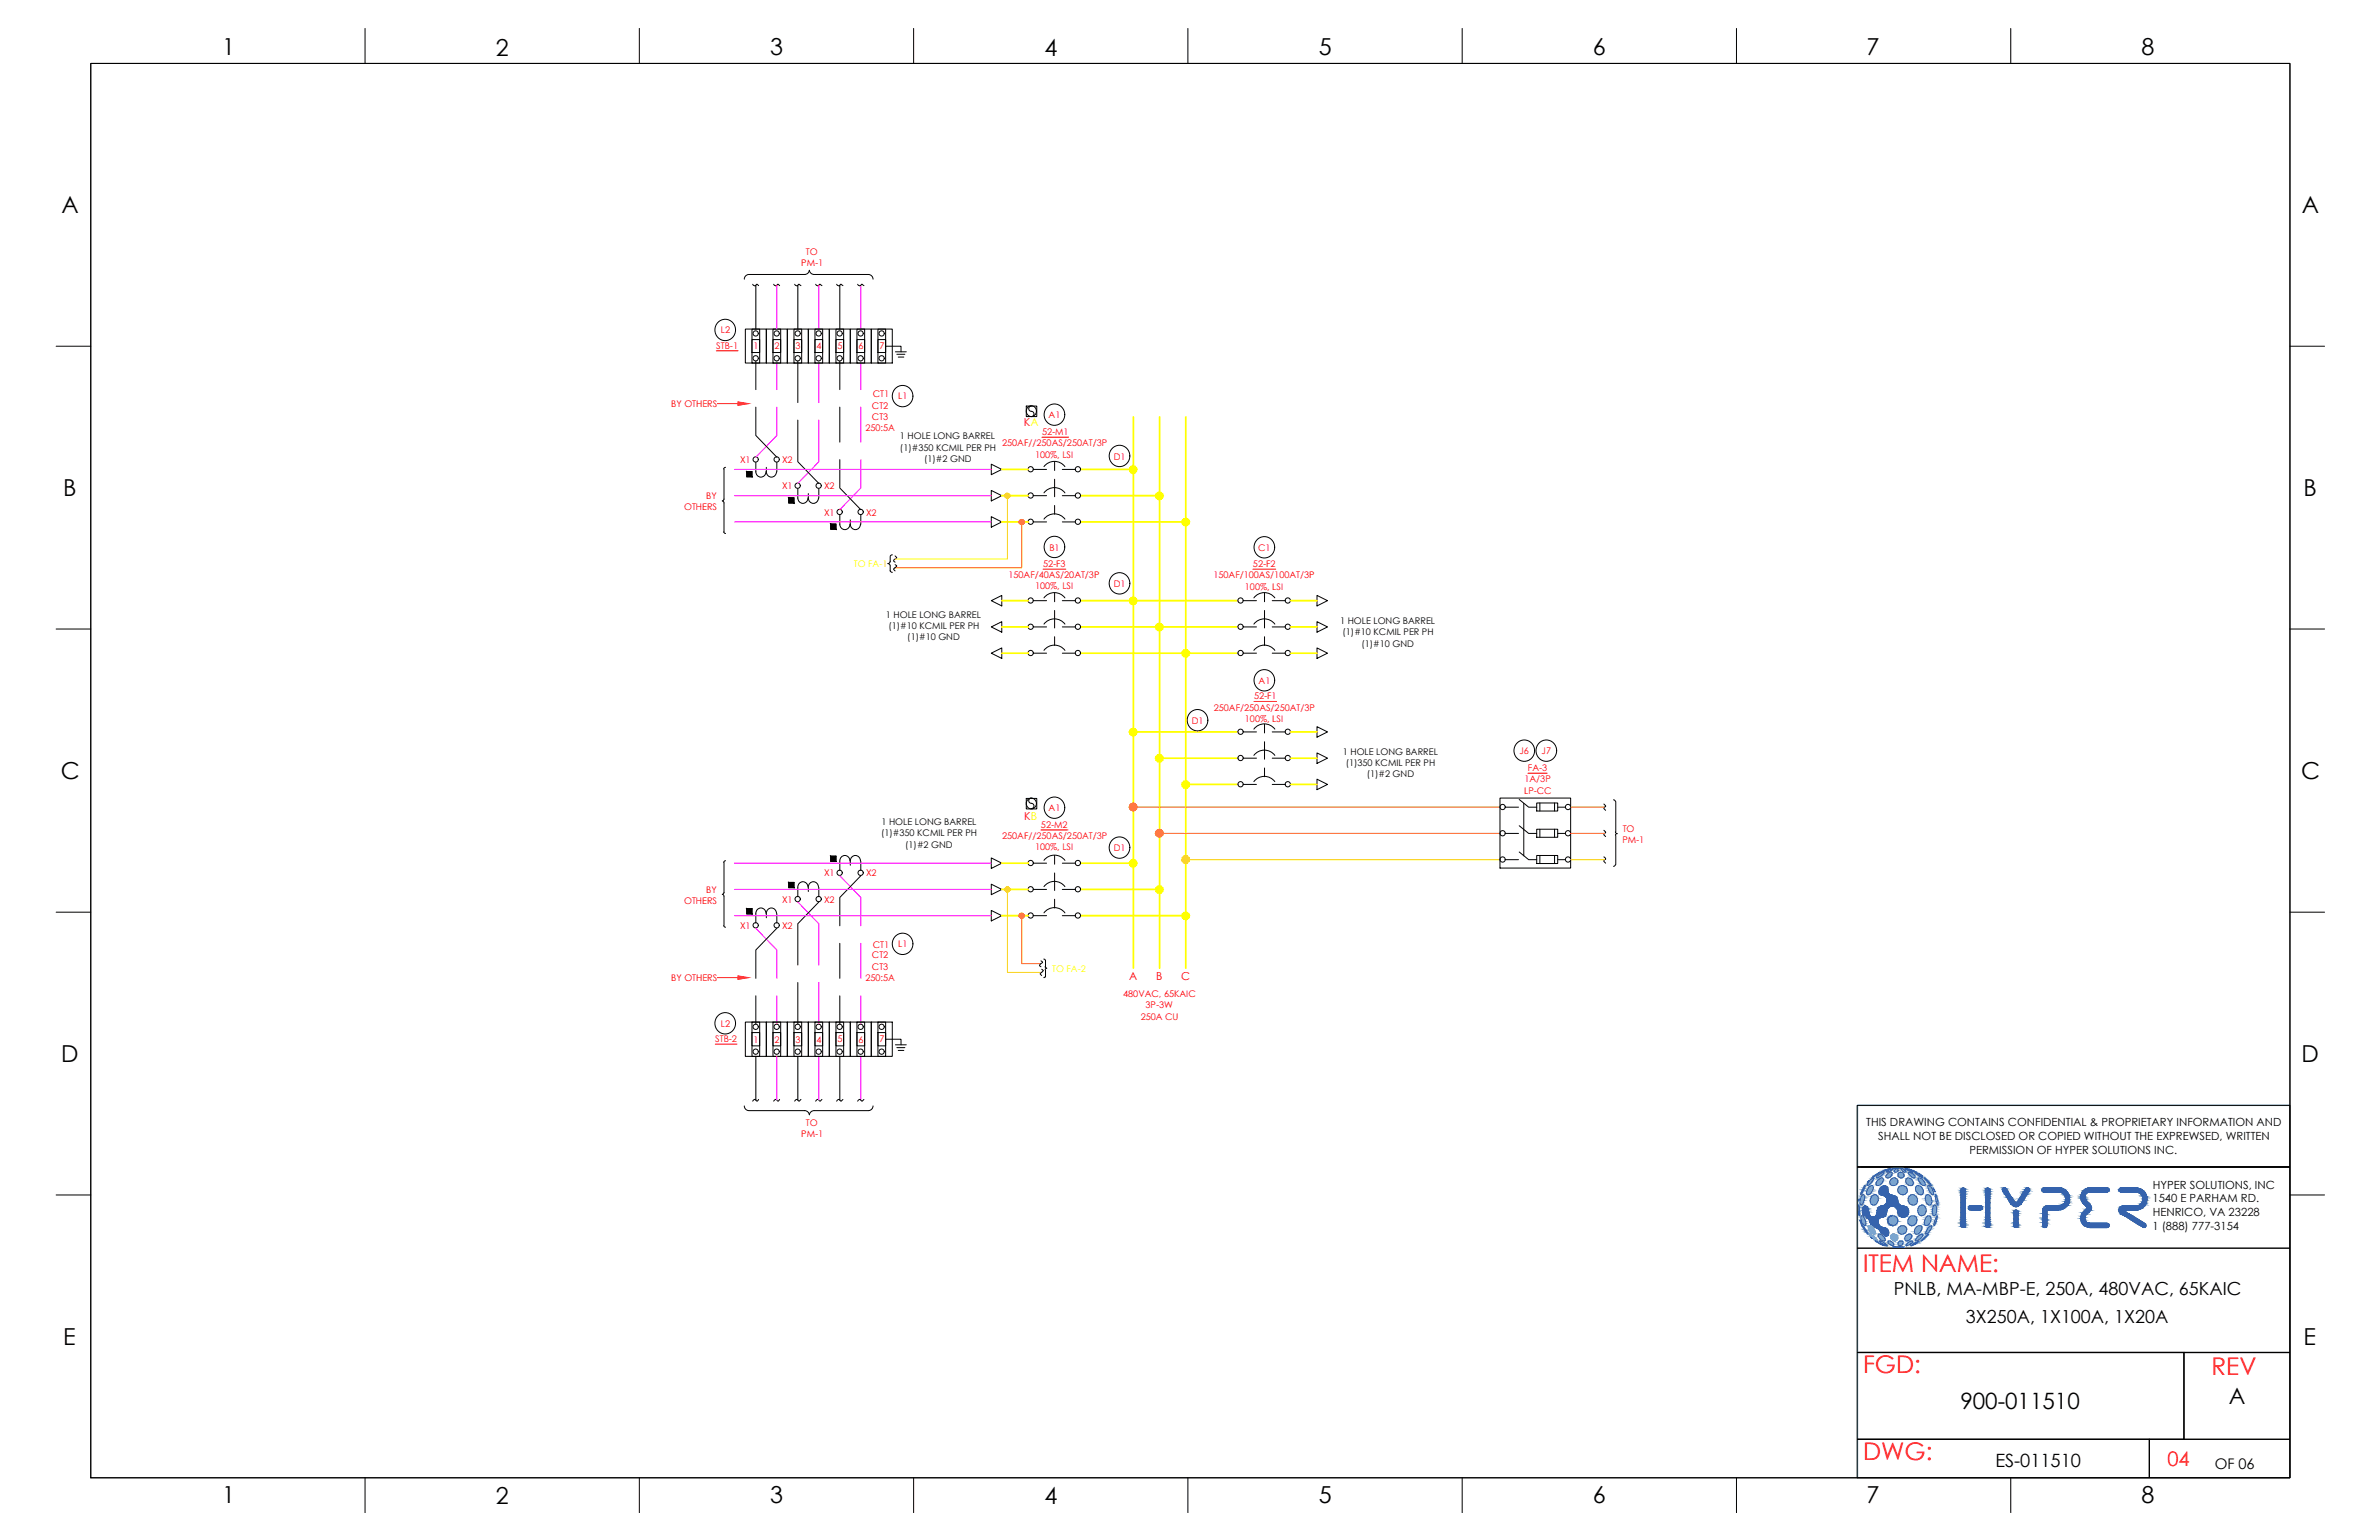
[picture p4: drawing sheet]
<svg xmlns="http://www.w3.org/2000/svg" width="432mm" height="279mm" viewBox="0 0 432 279" stroke-linecap="round" stroke-linejoin="round" font-family="sans-serif">
<defs><g id="words">
<g font-size="4.4" fill="#f00">
<text x="338.2" y="230.8">ITEM NAME:</text>
<text x="338.2" y="249.1">FGD:</text>
<text x="401.4" y="249.4">REV</text>
<text x="338.2" y="264.9">DWG:</text>
</g>
<g font-size="4.2">
<text x="40.4" y="10">1</text>
<text x="90" y="10.1">2</text>
<text x="139.8" y="10">3</text>
<text x="189.6" y="10.1">4</text>
<text x="239.4" y="10">5</text>
<text x="289.1" y="10">6</text>
<text x="338.8" y="10">7</text>
<text x="388.7" y="10">8</text>
<text x="11.1" y="38.7">A</text>
<text x="417.8" y="38.7">A</text>
<text x="11.5" y="90">B</text>
<text x="418.1" y="90">B</text>
<text x="11" y="141.3">C</text>
<text x="417.7" y="141.3">C</text>
<text x="11.1" y="192.7">D</text>
<text x="417.7" y="192.7">D</text>
<text x="11.5" y="244">E</text>
<text x="418.1" y="244">E</text>
<text x="40.4" y="272.7">1</text>
<text x="90" y="272.8">2</text>
<text x="139.8" y="272.7">3</text>
<text x="189.6" y="272.8">4</text>
<text x="239.4" y="272.7">5</text>
<text x="289.1" y="272.7">6</text>
<text x="338.8" y="272.7">7</text>
<text x="388.7" y="272.7">8</text>
</g>
<g font-size="4.1">
<text x="355.8" y="255.7">900-011510</text>
<text x="404.5" y="254.7">A</text>
</g>
<text font-size="3.6" fill="#f00" x="393.4" y="266">04</text>
<g font-size="3.3">
<text x="343.8" y="235">PNLB, MA-MBP-E, 250A, 480VAC, 65KAIC</text>
<text x="356.8" y="240">3X250A, 1X100A, 1X20A</text>
<text x="362.2" y="266.1">ES-011510</text>
</g>
<text font-size="2.7" x="402" y="266.5">OF 06</text>
<g font-size="2" fill="#f00">
<text x="185.8" y="77.2">KA</text>
<text x="185.9" y="148.8">KB</text>
<text x="204.9" y="177.8">A</text>
<text x="209.8" y="177.8">B</text>
<text x="214.4" y="177.8">C</text>
</g>
<g font-size="2">
<text x="338.7" y="204.4">THIS DRAWING CONTAINS CONFIDENTIAL &amp; PROPRIETARY INFORMATION AND</text>
<text x="340.9" y="206.8">SHALL NOT BE DISCLOSED OR COPIED WITHOUT THE EXPREWSED, WRITTEN</text>
<text x="357.5" y="209.3">PERMISSION OF HYPER SOLUTIONS INC.</text>
<text x="390.7" y="215.7">HYPER SOLUTIONS, INC</text>
<text x="390.7" y="218.1">1540 E PARHAM RD.</text>
<text x="390.7" y="220.6">HENRICO, VA 23228</text>
<text x="390.7" y="223.2">1 (888) 777-3154</text>
</g>
<g font-size="1.7" fill="#f00">
<text x="146.3" y="46.3">TO</text>
<text x="145.4" y="48.3">PM-1</text>
<text x="130" y="63.3">STB-1</text>
<text x="130.8" y="60.5">L2</text>
<text x="136.7" y="63.4">1</text>
<text x="140.6" y="63.4">2</text>
<text x="144.4" y="63.4">3</text>
<text x="148.2" y="63.4">4</text>
<text x="152" y="63.4">5</text>
<text x="155.8" y="63.4">6</text>
<text x="159.6" y="63.4">7</text>
<text x="121.8" y="73.9">BY OTHERS</text>
<text x="158.3" y="74.1">CT2</text>
<text x="158.3" y="76.2">CT3</text>
<text x="158.4" y="72.1">CT1</text>
<text x="163" y="72.5">L1</text>
<text x="190.3" y="75.9">A1</text>
<text x="157.1" y="78.2">250:5A</text>
<text x="181.9" y="81">250AF//250AS/250AT/3P</text>
<text x="187.9" y="83.1">100%, LSI</text>
<text x="189.1" y="79">52-M1</text>
<text x="202.1" y="83.4">D1</text>
<text x="134.3" y="84">X1</text>
<text x="142" y="84">X2</text>
<text x="142" y="88.8">X1</text>
<text x="149.6" y="88.8">X2</text>
<text x="124.2" y="92.6">OTHERS</text>
<text x="128.2" y="90.6">BY</text>
<text x="149.6" y="93.5">X1</text>
<text x="157.2" y="93.5">X2</text>
<text x="190.5" y="99.9">B1</text>
<text x="228.4" y="99.9">C1</text>
<text x="183" y="104.9">150AF/40AS/20AT/3P</text>
<text x="187.9" y="106.9">100%, LSI</text>
<text x="189.3" y="102.9">52-F3</text>
<text x="202.1" y="106.4">D1</text>
<text x="220.2" y="104.9">150AF/100AS/100AT/3P</text>
<text x="226" y="107">100%, LSI</text>
<text x="227.4" y="102.9">52-F2</text>
<text x="228.4" y="124">A1</text>
<text x="216.3" y="131.3">D1</text>
<text x="220.3" y="128.9">250AF/250AS/250AT/3P</text>
<text x="226" y="131">100%, LSI</text>
<text x="227.6" y="126.9">52-F1</text>
<text x="275.8" y="136.8">J6</text>
<text x="279.8" y="136.8">J7</text>
<text x="276.6" y="144">LP-CC</text>
<text x="276.7" y="141.9">1A/3P</text>
<text x="277.3" y="139.9">FA-3</text>
<text x="190.3" y="147.1">A1</text>
<text x="181.9" y="152.2">250AF//250AS/250AT/3P</text>
<text x="187.9" y="154.3">100%, LSI</text>
<text x="188.9" y="150.2">52-M2</text>
<text x="202.1" y="154.4">D1</text>
<text x="294.5" y="153">PM-1</text>
<text x="294.5" y="151">TO</text>
<text x="149.6" y="159">X1</text>
<text x="157.2" y="159">X2</text>
<text x="124.2" y="164">OTHERS</text>
<text x="128.2" y="162">BY</text>
<text x="142" y="163.8">X1</text>
<text x="149.6" y="163.8">X2</text>
<text x="134.3" y="168.5">X1</text>
<text x="142" y="168.5">X2</text>
<text x="158.3" y="173.9">CT2</text>
<text x="158.4" y="171.9">CT1</text>
<text x="163" y="171.8">L1</text>
<text x="121.8" y="178">BY OTHERS</text>
<text x="157.1" y="177.9">250:5A</text>
<text x="158.3" y="175.9">CT3</text>
<text x="203.9" y="180.9">480VAC, 65KAIC</text>
<text x="207" y="185">250A CU</text>
<text x="207.9" y="183">3P-3W</text>
<text x="129.8" y="189.1">STB-2</text>
<text x="130.8" y="186.3">L2</text>
<text x="136.7" y="189.2">1</text>
<text x="140.6" y="189.2">2</text>
<text x="144.4" y="189.2">3</text>
<text x="148.2" y="189.2">4</text>
<text x="152" y="189.1">5</text>
<text x="155.8" y="189.2">6</text>
<text x="159.6" y="189.1">7</text>
<text x="145.4" y="206.3">PM-1</text>
<text x="146.3" y="204.3">TO</text>
</g>
<g font-size="1.7">
<text x="163.4" y="79.7">1 HOLE LONG BARREL</text>
<text x="163.4" y="81.7">(1)#350 KCMIL PER PH</text>
<text x="167.7" y="83.8">(1)#2 GND</text>
<text x="160.8" y="112.1">1 HOLE LONG BARREL</text>
<text x="243.2" y="113.2">1 HOLE LONG BARREL</text>
<text x="161.3" y="114.1">(1)#10 KCMIL PER PH</text>
<text x="164.7" y="116.2">(1)#10 GND</text>
<text x="243.7" y="115.3">(1)#10 KCMIL PER PH</text>
<text x="247.1" y="117.3">(1)#10 GND</text>
<text x="243.7" y="136.9">1 HOLE LONG BARREL</text>
<text x="244.2" y="139">(1)350 KCMIL PER PH</text>
<text x="248.1" y="141">(1)#2 GND</text>
<text x="160" y="149.7">1 HOLE LONG BARREL</text>
<text x="159.9" y="151.7">(1)#350 KCMIL PER PH</text>
<text x="164.3" y="153.8">(1)#2 GND</text>
</g>
<g font-size="1.7" fill="#ff0">
<text x="155" y="102.9">TO FA-1</text>
<text x="191" y="176.3">TO FA-2</text>
</g>
</g></defs>
<!-- layer: GRID -->
<path d="M415.6 200.5h-78.5v67.5" fill="none" stroke="#6ec1dd" stroke-width=".25"/>
<!-- layer: BUS -->
<g fill="none" stroke="#ff0" stroke-width=".32">
<path d="M205.7 75.6v100.1M210.5 75.6v100.1M215.2 75.6v100.1M181.8 85.2h4.9M181.8 89.9h4.9M181.8 94.7h4.9M196.2 85.2h9.5M196.2 89.9h14.3M196.2 94.7h19M181.8 109h4.9M181.8 113.7h4.9M181.8 118.5h4.9"/>
<path d="M196.2 109h28.6M196.2 113.7h28.6M196.2 118.5h28.6M234.3 109h4.7M234.3 113.7h4.7M234.3 118.5h4.7M205.7 132.8h19.1M210.5 137.6h14.3M234.3 132.8h4.7M234.3 137.6h4.7M181.8 156.6h4.9M196.2 156.6h9.5"/>
<path d="M215.2 142.3h9.6M234.3 142.3h4.7M181.8 161.4h4.9M181.8 166.1h4.9M196.2 161.4h14.3M196.2 166.1h19"/>
</g>
<g fill="#ff0" stroke="#ff0" stroke-width=".18">
<path d="M205.3 84.6l.4 .6v-.7zM205.3 84.6l.4 .6-.6-.3zM205.1 84.9l-.2 .3h.8z"/>
<path d="M204.9 85.2l.2 .3 .6-.3zM205.1 85.5l.6-.3-.4 .6zM205.7 85.2l-.4 .6 .4 .1z"/>
<path d="M205.7 85.2v.7l.3-.1zM205.7 85.2l.6 .3-.3 .3zM205.7 85.2l.6 .3 .1-.3z"/>
<path d="M205.7 85.2h.7l-.1-.3zM206 84.6l.3 .3-.6 .3zM205.7 84.5v.7l.3-.6z"/>
<path d="M214.8 94.1l.4 .6v-.7zM214.8 94.1l.4 .6-.6-.3zM214.6 94.4l-.1 .3h.7z"/>
<path d="M214.5 94.7l.1 .4 .6-.4zM214.6 95.1l.6-.4-.4 .6zM215.2 94.7l-.4 .6 .4 .2z"/>
<path d="M215.2 94.7v.8l.3-.2zM215.2 94.7l.6 .4-.3 .2zM215.2 94.7l.6 .4 .1-.4z"/>
<path d="M215.2 94.7h.7l-.1-.3zM215.5 94.1l.3 .3-.6 .3zM215.2 94v.7l.3-.6z"/>
<path d="M210.1 89.4l.4 .5v-.7zM210.1 89.4l.4 .5-.7-.3zM209.8 89.6l-.1 .3h.8z"/>
<path d="M209.7 89.9l.1 .4 .7-.4zM209.8 90.3l.7-.4-.4 .7zM210.5 89.9l-.4 .7 .4 .1z"/>
<path d="M210.5 89.9v.8l.3-.1zM210.5 89.9l.5 .4-.2 .3zM210.5 89.9l.5 .4 .2-.4z"/>
<path d="M210.5 89.9h.7l-.2-.3zM210.8 89.4l.2 .2-.5 .3zM210.5 89.2v.7l.3-.5z"/>
<path d="M205.3 108.4l.4 .6v-.7zM205.3 108.4l.4 .6-.6-.3zM205.1 108.7l-.2 .3h.8z"/>
<path d="M204.9 109l.2 .4 .6-.4zM205.1 109.4l.6-.4-.4 .6zM205.7 109l-.4 .6 .4 .1z"/>
<path d="M205.7 109v.7l.3-.1zM205.7 109l.6 .4-.3 .2zM205.7 109l.6 .4 .1-.4z"/>
<path d="M205.7 109h.7l-.1-.3zM206 108.4l.3 .3-.6 .3zM205.7 108.3v.7l.3-.6z"/>
<path d="M214.8 117.9l.4 .6v-.7zM214.8 117.9l.4 .6-.6-.3zM214.6 118.2l-.1 .3h.7z"/>
<path d="M214.5 118.5l.1 .4 .6-.4zM214.6 118.9l.6-.4-.4 .6zM215.2 118.5l-.4 .6 .4 .2z"/>
<path d="M215.2 118.5v.8l.3-.2zM215.2 118.5l.6 .4-.3 .2zM215.2 118.5l.6 .4 .1-.4z"/>
<path d="M215.2 118.5h.7l-.1-.3zM215.5 117.9l.3 .3-.6 .3zM215.2 117.8v.7l.3-.6z"/>
<path d="M210.1 113.2l.4 .5v-.7zM210.1 113.2l.4 .5-.7-.3zM209.8 113.4l-.1 .3h.8z"/>
<path d="M209.7 113.7l.1 .4 .7-.4zM209.8 114.1l.7-.4-.4 .7zM210.5 113.7l-.4 .7 .4 .1z"/>
<path d="M210.5 113.7v.8l.3-.1zM210.5 113.7l.5 .4-.2 .3zM210.5 113.7l.5 .4 .2-.4z"/>
<path d="M210.5 113.7h.7l-.2-.3zM210.8 113.2l.2 .2-.5 .3zM210.5 113v.7l.3-.5z"/>
<path d="M205.3 132.2l.4 .6v-.7zM205.3 132.2l.4 .6-.6-.3zM205.1 132.5l-.2 .3h.8z"/>
<path d="M204.9 132.8l.2 .4 .6-.4zM205.1 133.2l.6-.4-.4 .6zM205.7 132.8l-.4 .6 .4 .2z"/>
<path d="M205.7 132.8v.8l.3-.2zM205.7 132.8l.6 .4-.3 .2zM205.7 132.8l.6 .4 .1-.4z"/>
<path d="M205.7 132.8h.7l-.1-.3zM206 132.2l.3 .3-.6 .3zM205.7 132.1v.7l.3-.6z"/>
<path d="M214.8 141.7l.4 .6v-.7zM214.8 141.7l.4 .6-.6-.3zM214.6 142l-.1 .3h.7z"/>
<path d="M214.5 142.3l.1 .4 .6-.4zM214.6 142.7l.6-.4-.4 .7zM215.2 142.3l-.4 .7 .4 .1z"/>
<path d="M215.2 142.3v.8l.3-.1zM215.2 142.3l.6 .4-.3 .3zM215.2 142.3l.6 .4 .1-.4z"/>
<path d="M215.2 142.3h.7l-.1-.3zM215.5 141.7l.3 .3-.6 .3zM215.2 141.6v.7l.3-.6z"/>
<path d="M210.1 137l.4 .6v-.7zM210.1 137l.4 .6-.7-.4zM209.8 137.2l-.1 .4h.8z"/>
<path d="M209.7 137.6l.1 .3 .7-.3zM209.8 137.9l.7-.3-.4 .6zM210.5 137.6l-.4 .6 .4 .1z"/>
<path d="M210.5 137.6v.7l.3-.1zM210.5 137.6l.5 .3-.2 .3zM210.5 137.6l.5 .3 .2-.3z"/>
<path d="M210.5 137.6h.7l-.2-.4zM210.8 137l.2 .2-.5 .4zM210.5 136.9v.7l.3-.6z"/>
<path d="M205.3 156l.4 .6v-.7zM205.3 156l.4 .6-.6-.3zM205.1 156.3l-.2 .3h.8z"/>
<path d="M204.9 156.6l.2 .4 .6-.4zM205.1 157l.6-.4-.4 .6zM205.7 156.6l-.4 .6 .4 .2z"/>
<path d="M205.7 156.6v.8l.3-.2zM205.7 156.6l.6 .4-.3 .2zM205.7 156.6l.6 .4 .1-.4z"/>
<path d="M205.7 156.6h.7l-.1-.3zM206 156l.3 .3-.6 .3zM205.7 155.9v.7l.3-.6z"/>
<path d="M214.8 165.6l.4 .5v-.7zM214.8 165.6l.4 .5-.6-.3zM214.6 165.8l-.1 .3h.7z"/>
<path d="M214.5 166.1l.1 .4 .6-.4zM214.6 166.5l.6-.4-.4 .7zM215.2 166.1l-.4 .7 .4 .1z"/>
<path d="M215.2 166.1v.8l.3-.1zM215.2 166.1l.6 .4-.3 .3zM215.2 166.1l.6 .4 .1-.4z"/>
<path d="M215.2 166.1h.7l-.1-.3zM215.5 165.6l.3 .2-.6 .3zM215.2 165.4v.7l.3-.5z"/>
<path d="M210.1 160.8l.4 .6v-.7zM210.1 160.8l.4 .6-.7-.3zM209.8 161.1l-.1 .3h.8z"/>
<path d="M209.7 161.4l.1 .3 .7-.3zM209.8 161.7l.7-.3-.4 .6zM210.5 161.4l-.4 .6 .4 .1z"/>
<path d="M210.5 161.4v.7l.3-.1zM210.5 161.4l.5 .3-.2 .3zM210.5 161.4l.5 .3 .2-.3z"/>
<path d="M210.5 161.4h.7l-.2-.3zM210.8 160.8l.2 .3-.5 .3zM210.5 160.7v.7l.3-.6z"/>
</g>
<!-- layer: 0 -->
<g fill="none" stroke="#000" stroke-width=".18">
<path d="M16.5 11.5h399.1v256.6h-399.1zM66.3 5.2v6.3M116 5.2v6.3M165.8 5.2v6.3M215.6 5.2v6.3M265.4 5.2v6.3M315.2 5.2v6.3M365 5.2v6.3M135.3 59.7h3.8v6.2h-3.8zM135.8 49.8a.86 .86 0 0 0-.7 .9M136.5 59.7h1.4v6.2h-1.4zM136.6 51.6l.5 .3 .2-.3 .4 .2"/>
<path d="M139.1 59.7h3.8v6.2h-3.8zM140.3 59.7h1.4v6.2h-1.4zM140.4 51.6l.5 .3 .2-.3 .4 .2M142.9 59.7h3.8v6.2h-3.8zM144.1 59.7h1.4v6.2h-1.4zM144.2 51.6l.5 .3 .2-.3 .5 .2M146.7 59.7h3.8v6.2h-3.8zM146.9 49a.86 .86 0 0 1-.9 .8h-10.1M146.9 49a.86 .86 0 0 0 .9 .8M147.8 49.8h9.9M147.9 59.7h1.4v6.2h-1.4zM148 51.6l.5 .3 .2-.3 .5 .2"/>
<path d="M150.5 59.7h3.8v6.2h-3.8zM151.7 59.7h1.4v6.2h-1.4zM151.9 51.6l.4 .3 .3-.3 .4 .2M154.3 59.7h3.8v6.2h-3.8zM155.5 59.7h1.4v6.2h-1.4zM155.7 51.6l.4 .3 .3-.3 .4 .2M157.7 49.8a.86 .86 0 0 1 .8 .9M158.1 59.7h3.9v6.2h-3.9zM159.3 59.7h1.4v6.2h-1.4zM10.2 62.8h6.3M136.5 61.6h1.4v2.4h-1.4zM137.2 73.9v5.1l3.8 3.9"/>
<path d="M137.2 65.5v5.2M140.3 61.6h1.4v2.4h-1.4zM144.1 61.6h1.4v2.4h-1.4zM144.8 76.2v7.6l3.8 3.9M144.8 65.5v7.5M147.9 61.6h1.4v2.4h-1.4zM151.7 61.6h1.4v2.4h-1.4zM152.4 65.5v5.2M152.4 73.9v6.3M155.5 61.6h1.4v2.4h-1.4zM159.3 61.6h1.4v2.4h-1.4zM160.7 62.8h2.8v1"/>
<path d="M162.5 63.8h2M162.8 64.3h1.4M163 64.8h1M186.3 73.7h1.9v1.9h-1.9zM187.2 73.7a.48 .48 0 0 0-.5 .5 .48 .48 0 0 0 .5 .4 .48 .48 0 0 1 .5 .5 .48 .48 0 0 1-.5 .5M415.6 62.8h6.3M131.3 96.5l.4 .3M131.4 90.5l-.3 .4 .3 .3v5.3M131.4 85.1v5.5M131.7 84.8l-.4 .3M135.5 85.5h1v1h-1zM137.2 83.9v1.7"/>
<path d="M137.2 85.6a.92 .92 0 0 0 .9 1 .92 .92 0 0 0 .9-1M139.1 85.6a.92 .92 0 0 0 .9 1 .92 .92 0 0 0 .9-1M139.1 84.8v.8M141 83.9v1.7M143.2 90.3h.9v1h-.9zM144.8 90.3a.92 .92 0 0 0 .9 1 .92 .92 0 0 0 .9-1M144.8 88.7v1.7M146.7 89.5v.9M146.7 90.3a.92 .92 0 0 0 .9 1 .92 .92 0 0 0 1-1M148.6 88.7v1.7M150.8 95.1h.9v.9h-.9zM152.4 95.1a.92 .92 0 0 0 .9 1 .92 .92 0 0 0 1-1"/>
<path d="M152.4 83.4v5.1l3.8 4M152.4 93.4v1.7M154.3 95.1a.92 .92 0 0 0 1 1 .92 .92 0 0 0 .9-1M154.3 94.3v.8M156.2 93.4v1.7M179.9 84.2l1.9 1-1.9 .9zM179.9 89l1.9 .9-1.9 1zM179.9 93.7l1.9 1-1.9 .9zM187.6 94.7h2.4M187.6 89.9h2.4M187.6 85.2h2.4M189.5 94.2a2.38 2.38 0 0 1 3.8 0"/>
<path d="M189.5 89.4a2.38 2.38 0 0 1 3.8 0M189.5 84.7a2.38 2.38 0 0 1 3.8 0M191.4 86.9v3.2M191.4 83.8v1.6M191.4 91.7v1.6M192.8 94.7h2.4M192.8 89.9h2.4M192.8 85.2h2.4M10.2 114.1h6.3M161.6 101.8l-.2 .4h-.2l.2 .1 .2 .4M161.6 101v.9M161.6 102.7v.9"/>
<path d="M161.6 103.5v.2l.4 .1M162 100.7l-.4 .1v.2M162.5 100.9l.3 .3-.6 .5 .3 .3M162.5 102.4l.3 .3-.6 .5 .3 .4M179.9 109l1.9-1v1.9zM179.9 113.7l1.9-.9v1.9zM179.9 118.5l1.9-.9v1.9zM187.6 118.5h2.4M187.6 113.7h2.4M187.6 109h2.4M189.5 118a2.38 2.38 0 0 1 3.8 0M189.5 113.2a2.38 2.38 0 0 1 3.8 0"/>
<path d="M189.5 108.5a2.38 2.38 0 0 1 3.8 0M191.4 110.8v3.1M191.4 107.6v1.6M191.4 115.5v1.6M192.8 118.5h2.4M192.8 113.7h2.4M192.8 109h2.4M225.7 118.5h2.4M225.7 113.7h2.4M225.7 109h2.4M227.6 118a2.38 2.38 0 0 1 3.8 0M227.6 113.2a2.38 2.38 0 0 1 3.8 0"/>
<path d="M227.6 108.5a2.38 2.38 0 0 1 3.8 0M229.5 110.8v3.1M229.5 107.6v1.6M229.5 115.5v1.6M230.9 118.5h2.4M230.9 113.7h2.4M230.9 109h2.4M239 108l1.9 1-1.9 .9zM239 112.8l1.9 .9-1.9 1zM239 117.6l1.9 .9-1.9 1zM415.6 114.1h6.3M225.7 137.6h2.4"/>
<path d="M225.7 132.8h2.4M227.6 137a2.38 2.38 0 0 1 3.8 0M227.6 132.3a2.38 2.38 0 0 1 3.8 0M229.5 134.6v3.1M229.5 131.4v1.6M229.5 139.3v1.6M230.9 137.6h2.4M230.9 132.8h2.4M239 131.8l1.9 1-1.9 .9zM239 136.6l1.9 1-1.9 .9zM131.4 156.5v5.4M131.7 156.2l-.4 .3"/>
<path d="M150.8 155.3h.9v1h-.9zM152.4 156.2a.92 .92 0 0 1 .9-1 .92 .92 0 0 1 1 1M152.4 156.2v1.7M154.3 156.2a.92 .92 0 0 1 1-1 .92 .92 0 0 1 .9 1M154.3 156.2v.8M156.2 158.9l-3.8 3.9v5.2M156.2 156.2v1.7M179.9 155.7l1.9 .9-1.9 1zM186.3 144.9h1.9v1.9h-1.9zM187.2 144.8a.48 .48 0 0 0-.5 .5 .48 .48 0 0 0 .5 .4 .48 .48 0 0 1 .5 .5 .48 .48 0 0 1-.5 .5M187.6 156.6h2.4M189.5 156.1a2.38 2.38 0 0 1 3.8 0"/>
<path d="M191.4 158.4v3.2M191.4 155.2v1.6M192.8 156.6h2.4M225.7 142.3h2.4M227.6 141.8a2.38 2.38 0 0 1 3.8 0M230.9 142.3h2.4M239 141.4l1.9 .9-1.9 1zM272.3 144.8h12.8v12.7h-12.8zM273.2 146.4h2.4M273.2 151.2h2.4M273.2 156h2.4M275.7 154.6l1.8 1.4h1.4"/>
<path d="M275.7 149.8l1.8 1.4h1.4M275.7 145l1.8 1.4h1.4M276.6 145.7v9.6M278.9 145.7h3.8v1.4h-3.8zM278.9 150.4h3.8v1.5h-3.8zM278.9 155.2h3.8v1.5h-3.8zM279.5 145.7v1.4M279.5 150.4v1.5M279.5 155.2v1.5M282.2 145.7v1.4M282.2 150.4v1.5M282.2 155.2v1.5"/>
<path d="M282.7 146.4h1.4M282.7 151.2h1.4M282.7 156h1.4M291.1 145.9l.3 .3-.3 .5 .3 .3M291.1 150.6l.3 .4-.3 .5 .3 .3M291.1 155.5l.3 .3-.3 .3v.2l.3 .3M292.9 145.1l.3 .3M293.2 156.9l-.3 .3M293.2 150.9l.3 .4M293.3 145.4v5.6M293.3 151.6v5.3M293.5 151.2l-.3 .4"/>
<path d="M10.2 165.5h6.3M131.3 167.9l.4 .3M131.4 161.9l-.3 .4 .3 .3v5.3M135.5 164.9h1v.9h-1zM137.2 165.7v1.8M137.2 165.7a.92 .92 0 0 1 .9-1 .92 .92 0 0 1 .9 1M139.1 165.7a.92 .92 0 0 1 .9-1 .92 .92 0 0 1 .9 1M139.1 165.7v.8M141 168.4l-3.8 4v5.1M141 165.7v1.8M143.2 160.1h.9v1h-.9zM144.8 161a.92 .92 0 0 1 .9-1 .92 .92 0 0 1 .9 1"/>
<path d="M144.8 161v1.7M144.8 178.3v7.5M146.7 161v.7M146.7 161a.92 .92 0 0 1 .9-1 .92 .92 0 0 1 1 1M148.6 163.7l-3.8 3.9v7.5M148.6 161v1.7M152.4 171.1v6.4M179.9 160.4l1.9 1-1.9 .9zM179.9 165.2l1.9 .9-1.9 1zM187.6 166.1h2.4M187.6 161.4h2.4M188.9 174.3l.4 .3-.6 .5 .2 .3"/>
<path d="M189.1 175.8l.3 .3-.6 .5 .3 .4M189.4 174l.3 .2M189.5 165.6a2.38 2.38 0 0 1 3.8 0M189.5 160.9a2.38 2.38 0 0 1 3.8 0M189.7 177.2l-.3 .2M189.7 175.4l.3 .3-.3 .2M189.8 174.2v1.2M189.8 176v1.2M191.4 163.1v1.6M192.8 166.1h2.4M192.8 161.4h2.4M415.6 165.5h6.3"/>
<path d="M135.3 185.4h3.8v6.3h-3.8zM136.5 185.4h1.4v6.3h-1.4zM136.5 187.3h1.4v2.5h-1.4zM137.2 180.7v5.1M137.7 199.5l-.3 .3-.3-.3-.5 .3M139.1 185.4h3.8v6.3h-3.8zM140.3 185.4h1.4v6.3h-1.4zM140.3 187.3h1.4v2.5h-1.4zM141.5 199.5l-.2 .3-.4-.3-.5 .3M142.9 185.4h3.8v6.3h-3.8zM144.1 185.4h1.4v6.3h-1.4zM144.1 187.3h1.4v2.5h-1.4z"/>
<path d="M145.4 199.5l-.3 .3-.4-.3-.5 .3M146.7 185.4h3.8v6.3h-3.8zM147.9 185.4h1.4v6.3h-1.4zM147.9 187.3h1.4v2.5h-1.4zM149.2 199.5l-.3 .3-.4-.3-.5 .3M150.5 185.4h3.8v6.3h-3.8zM151.7 185.4h1.4v6.3h-1.4zM151.7 187.3h1.4v2.5h-1.4zM152.4 180.7v5.1M153 199.5l-.3 .3-.4-.3-.4 .3M154.3 185.4h3.8v6.3h-3.8zM155.5 185.4h1.4v6.3h-1.4z"/>
<path d="M155.5 187.3h1.4v2.5h-1.4zM156.8 199.5l-.3 .3-.4-.3-.4 .3M158.1 185.4h3.9v6.3h-3.9zM159.3 185.4h1.4v6.3h-1.4zM159.3 187.3h1.4v2.5h-1.4zM160.7 188.5h2.8v1.1M162.5 189.6h2M162.8 190.1h1.4M163 190.6h1M10.2 216.8h6.3M135.1 200.6a.87 .87 0 0 0 .8 .9h10.1a.86 .86 0 0 1 .9 .8M147.8 201.5a.86 .86 0 0 0-.9 .8"/>
<path d="M158.5 200.6a.86 .86 0 0 1-.8 .9h-9.9M337.1 211.7h78.5M415.6 216.8h6.3M337.1 245.4h59.3v15.7h-59.3M66.3 268.1v6.4M116 268.1v6.4M165.8 268.1v6.4M215.6 268.1v6.4M265.4 268.1v6.4M315.2 268.1v6.4M365 268.1v6.4"/>
<circle cx="131.6" cy="59.9" r="1.91"/>
<circle cx="137.2" cy="60.5" r=".48"/>
<circle cx="137.2" cy="65" r=".48"/>
<circle cx="141" cy="60.5" r=".48"/>
<circle cx="141" cy="65" r=".48"/>
<circle cx="144.8" cy="60.5" r=".48"/>
<circle cx="144.8" cy="65" r=".48"/>
<circle cx="148.6" cy="60.5" r=".48"/>
<circle cx="148.6" cy="65" r=".48"/>
<circle cx="152.4" cy="65" r=".48"/>
<circle cx="152.4" cy="60.5" r=".48"/>
<circle cx="156.2" cy="60.5" r=".48"/>
<circle cx="156.2" cy="65" r=".48"/>
<circle cx="160" cy="65" r=".48"/>
<circle cx="160" cy="60.5" r=".48"/>
<circle cx="163.8" cy="71.9" r="1.91"/>
<circle cx="187.2" cy="74.6" r=".95"/>
<circle cx="191.4" cy="75.2" r="1.91"/>
<circle cx="137.2" cy="83.4" r=".48"/>
<circle cx="141" cy="83.4" r=".48"/>
<circle cx="144.8" cy="88.1" r=".48"/>
<circle cx="148.6" cy="88.1" r=".48"/>
<circle cx="152.4" cy="92.9" r=".48"/>
<circle cx="156.2" cy="92.9" r=".48"/>
<circle cx="187.1" cy="89.9" r=".48"/>
<circle cx="187.1" cy="94.7" r=".48"/>
<circle cx="187.1" cy="85.1" r=".48"/>
<circle cx="191.4" cy="99.2" r="1.91"/>
<circle cx="195.6" cy="94.7" r=".48"/>
<circle cx="195.6" cy="89.9" r=".48"/>
<circle cx="195.6" cy="85.1" r=".48"/>
<circle cx="203.2" cy="82.7" r="1.91"/>
<circle cx="229.5" cy="99.3" r="1.91"/>
<circle cx="187.1" cy="108.9" r=".48"/>
<circle cx="187.1" cy="118.5" r=".48"/>
<circle cx="187.1" cy="113.7" r=".48"/>
<circle cx="195.6" cy="113.7" r=".48"/>
<circle cx="195.6" cy="108.9" r=".48"/>
<circle cx="195.6" cy="118.5" r=".48"/>
<circle cx="203.2" cy="105.8" r="1.91"/>
<circle cx="225.2" cy="108.9" r=".48"/>
<circle cx="225.2" cy="118.5" r=".48"/>
<circle cx="225.2" cy="113.7" r=".48"/>
<circle cx="233.7" cy="108.9" r=".48"/>
<circle cx="233.7" cy="113.7" r=".48"/>
<circle cx="233.7" cy="118.5" r=".48"/>
<circle cx="217.3" cy="130.7" r="1.91"/>
<circle cx="225.2" cy="137.5" r=".48"/>
<circle cx="225.2" cy="132.8" r=".48"/>
<circle cx="229.5" cy="123.4" r="1.91"/>
<circle cx="233.7" cy="132.8" r=".48"/>
<circle cx="233.7" cy="137.5" r=".48"/>
<circle cx="276.6" cy="136.2" r="1.91"/>
<circle cx="280.6" cy="136.2" r="1.91"/>
<circle cx="152.4" cy="158.4" r=".48"/>
<circle cx="156.2" cy="158.4" r=".48"/>
<circle cx="187.1" cy="156.6" r=".48"/>
<circle cx="187.2" cy="145.8" r=".95"/>
<circle cx="191.4" cy="146.5" r="1.91"/>
<circle cx="195.6" cy="156.6" r=".48"/>
<circle cx="203.2" cy="153.8" r="1.91"/>
<circle cx="225.2" cy="142.3" r=".48"/>
<circle cx="233.7" cy="142.3" r=".48"/>
<circle cx="272.7" cy="155.9" r=".48"/>
<circle cx="272.7" cy="151.2" r=".48"/>
<circle cx="272.7" cy="146.4" r=".48"/>
<circle cx="284.6" cy="155.9" r=".48"/>
<circle cx="284.6" cy="151.2" r=".48"/>
<circle cx="284.6" cy="146.4" r=".48"/>
<circle cx="137.2" cy="167.9" r=".48"/>
<circle cx="141" cy="167.9" r=".48"/>
<circle cx="144.8" cy="163.1" r=".48"/>
<circle cx="148.6" cy="163.1" r=".48"/>
<circle cx="163.8" cy="171.2" r="1.91"/>
<circle cx="187.1" cy="166.1" r=".48"/>
<circle cx="187.1" cy="161.3" r=".48"/>
<circle cx="195.6" cy="161.3" r=".48"/>
<circle cx="195.6" cy="166.1" r=".48"/>
<circle cx="131.6" cy="185.7" r="1.91"/>
<circle cx="137.2" cy="190.8" r=".48"/>
<circle cx="137.2" cy="186.3" r=".48"/>
<circle cx="141" cy="190.8" r=".48"/>
<circle cx="141" cy="186.3" r=".48"/>
<circle cx="144.8" cy="186.3" r=".48"/>
<circle cx="144.8" cy="190.8" r=".48"/>
<circle cx="148.6" cy="186.3" r=".48"/>
<circle cx="148.6" cy="190.8" r=".48"/>
<circle cx="152.4" cy="186.3" r=".48"/>
<circle cx="152.4" cy="190.8" r=".48"/>
<circle cx="156.2" cy="186.3" r=".48"/>
<circle cx="156.2" cy="190.8" r=".48"/>
<circle cx="160" cy="186.3" r=".48"/>
<circle cx="160" cy="190.8" r=".48"/>
</g>
<!-- layer: TEXT -->
<path d="M130 63.6h3.9M130.2 73.2h3.7M189.1 79.3h4.9M189.3 103.3h4.1M227.4 103.3h4.1M227.6 127.3h4.1M188.9 150.6h4.9M277.3 140.3h3.5M130.2 177.4h3.7M129.8 189.4h4" fill="none" stroke="#f00" stroke-width=".18"/>
<!-- layer: 0 -->
<g fill="#000" stroke="#000" stroke-width=".18">
<path d="M135.5 85.5l1 1v-1zM135.5 85.5l1 1h-1z"/>
<path d="M143.2 90.3l.9 1v-1zM143.2 90.3l.9 1h-.9z"/>
<path d="M150.8 95.1l.9 .9v-.9zM150.8 95.1l.9 .9h-.9z"/>
<path d="M150.8 155.3l.9 1v-1zM150.8 155.3l.9 1h-.9z"/>
<path d="M135.5 164.9l1 .9v-.9zM135.5 164.9l1 .9h-1z"/>
<path d="M143.2 160.1l.9 1v-1zM143.2 160.1l.9 1h-.9z"/>
</g>
<!-- layer: WIRE - CT+_WHT -->
<g fill="none" stroke="#f0f" stroke-width=".19">
<path d="M141 51.8v7.9M148.6 51.8v7.9M156.2 51.8v7.9M141 73.9v5.1l-3.8 3.9M141 65.5v5.2M148.6 76.2v7.6l-3.8 3.9M148.6 65.5v7.5M156.2 65.5v5.2M156.2 73.9v6.3M156.2 83.4v5.1l-3.8 4M152.4 158.9l3.8 3.9v5.2M137.2 168.4l3.8 4v5.1"/>
<path d="M144.8 163.7l3.8 3.9v7.5M148.6 178.3v7.5M156.2 171.1v6.4M141 180.7v5.1M141 191.7v7.9M148.6 191.7v7.9M156.2 180.7v5.1M156.2 191.7v7.9"/>
</g>
<!-- layer: WIRE - CT- _BLK -->
<path d="M137.2 51.8v7.9M144.8 51.8v7.9M152.4 51.8v7.9M137.2 191.7v7.9M144.8 191.7v7.9M152.4 191.7v7.9" fill="none" stroke="#000" stroke-width=".19"/>
<!-- layer: WIRE - 480B-ORG -->
<g fill="none" stroke="#ff7f00" stroke-width=".19">
<path d="M185.4 94.7v8.3h-23.1M210.5 151.2h61.8M285.1 151.2h6.1M185.4 166.1v8.7h3.5"/>
<circle cx="185.4" cy="94.7" r=".41"/>
<circle cx="185.4" cy="166.1" r=".41"/>
</g>
<!-- layer: WIRE - 480C-YEL -->
<g fill="none" stroke="#facd05" stroke-width=".19">
<path d="M182.8 89.9v11.5h-20.3M215.2 156h57.1M285.1 156h6.1M182.8 161.4v15h6.3"/>
<circle cx="182.8" cy="89.9" r=".41"/>
<circle cx="182.8" cy="161.3" r=".41"/>
</g>
<!-- layer: WIRE - 480A-BRN -->
<path d="M205.7 146.4h66.6M285.1 146.4h6.1" fill="none" stroke="#dd6e00" stroke-width=".19"/>
<g fill="#dd6e00" stroke="#dd6e00" stroke-width=".18">
<path d="M205.3 145.8l.4 .6v-.7zM205.3 145.8l.4 .6-.6-.3zM205.1 146.1l-.2 .3h.8z"/>
<path d="M204.9 146.4l.2 .4 .6-.4zM205.1 146.8l.6-.4-.4 .6zM205.7 146.4l-.4 .6 .4 .1z"/>
<path d="M205.7 146.4v.7l.3-.1zM205.7 146.4l.6 .4-.3 .2zM205.7 146.4l.6 .4 .1-.4z"/>
<path d="M205.7 146.4h.7l-.1-.3zM206 145.8l.3 .3-.6 .3zM205.7 145.7v.7l.3-.6z"/>
</g>
<!-- layer: WIRE - 480C-YEL -->
<g fill="#facd05" stroke="#facd05" stroke-width=".18">
<path d="M214.8 155.3l.4 .7v-.8zM214.8 155.3l.4 .7-.6-.4zM214.6 155.6l-.1 .4h.7z"/>
<path d="M214.5 156l.1 .3 .6-.3zM214.6 156.3l.6-.3-.4 .5zM215.2 156l-.4 .5 .4 .2z"/>
<path d="M215.2 156v.7l.3-.2zM215.2 156l.6 .3-.3 .2zM215.2 156l.6 .3 .1-.3z"/>
<path d="M215.2 156h.7l-.1-.4zM215.5 155.3l.3 .3-.6 .4zM215.2 155.2v.8l.3-.7z"/>
<path d="M182.8 161h.2zM182.7 161h.3z"/>
<path d="M182.7 161h.3zM182.7 161h.3z"/>
<path d="M182.7 161l.4 .1zM182.7 161l.4 .1z"/>
<path d="M182.6 161.1h.6zM182.6 161.1h.6z"/>
<path d="M182.5 161.1l.7 .1zM182.5 161.1l.7 .1z"/>
<path d="M182.5 161.2h.7zM182.5 161.2h.7z"/>
<path d="M182.5 161.2l.8 .1zM182.5 161.2l.8 .1z"/>
<path d="M182.5 161.3l.8 .1zM182.5 161.3l.8 .1z"/>
<path d="M182.5 161.4l.8 .1v-.1zM182.5 161.4l.8 .1h-.8z"/>
<path d="M182.5 161.5h.8zM182.5 161.5l.7 .1z"/>
<path d="M182.5 161.6h.7zM182.5 161.6h.7z"/>
<path d="M182.5 161.6h.7zM182.5 161.6l.7 .1z"/>
<path d="M182.5 161.7h.7zM182.5 161.7h.6z"/>
<path d="M182.6 161.7h.5zM182.6 161.7h.4z"/>
<path d="M182.7 161.7h.3zM182.7 161.7l.3 .1z"/>
<path d="M182.7 161.8h.3zM182.7 161.8h.2z"/>
<path d="M182.8 161h.2zM182.7 161h.3z"/>
<path d="M182.7 161h.3zM182.7 161h.3z"/>
<path d="M182.7 161l.4 .1zM182.7 161l.4 .1z"/>
<path d="M182.6 161.1h.6zM182.6 161.1h.6z"/>
<path d="M182.5 161.1l.7 .1zM182.5 161.1l.7 .1z"/>
<path d="M182.5 161.2h.7zM182.5 161.2h.7z"/>
<path d="M182.5 161.2l.8 .1zM182.5 161.2l.8 .1z"/>
<path d="M182.5 161.3l.8 .1zM182.5 161.3l.8 .1z"/>
<path d="M182.5 161.4l.8 .1v-.1zM182.5 161.4l.8 .1h-.8z"/>
<path d="M182.5 161.5h.8zM182.5 161.5l.7 .1z"/>
<path d="M182.5 161.6h.7zM182.5 161.6h.7z"/>
<path d="M182.5 161.6h.7zM182.5 161.6l.7 .1z"/>
<path d="M182.5 161.7h.7zM182.5 161.7h.6z"/>
<path d="M182.6 161.7h.5zM182.6 161.7h.4z"/>
<path d="M182.7 161.7h.3zM182.7 161.7l.3 .1z"/>
<path d="M182.7 161.8h.3zM182.7 161.8h.2z"/>
<path d="M182.8 89.5h.2zM182.7 89.5h.3z"/>
<path d="M182.7 89.5l.3 .1zM182.7 89.6h.3z"/>
<path d="M182.7 89.6h.4zM182.6 89.6h.5z"/>
<path d="M182.6 89.6l.6 .1zM182.6 89.6l.6 .1z"/>
<path d="M182.5 89.7h.7zM182.5 89.7h.7z"/>
<path d="M182.5 89.7l.7 .1zM182.5 89.7l.7 .1z"/>
<path d="M182.5 89.8l.8 .1zM182.5 89.8l.8 .1z"/>
<path d="M182.5 89.9h.8zM182.5 89.9h.8z"/>
<path d="M182.5 89.9l.8 .2v-.2zM182.5 89.9l.8 .2h-.8z"/>
<path d="M182.5 90.1h.8zM182.5 90.1h.7z"/>
<path d="M182.5 90.1l.7 .1zM182.5 90.1l.7 .1z"/>
<path d="M182.5 90.2h.7zM182.5 90.2h.7z"/>
<path d="M182.5 90.2h.7zM182.5 90.2l.6 .1z"/>
<path d="M182.6 90.3h.5zM182.6 90.3h.4z"/>
<path d="M182.7 90.3h.3zM182.7 90.3l.3 .1z"/>
<path d="M182.7 90.4h.3zM182.7 90.4h.2z"/>
<path d="M182.8 89.5h.2zM182.7 89.5h.3z"/>
<path d="M182.7 89.5l.3 .1zM182.7 89.6h.3z"/>
<path d="M182.7 89.6h.4zM182.6 89.6h.5z"/>
<path d="M182.6 89.6l.6 .1zM182.6 89.6l.6 .1z"/>
<path d="M182.5 89.7h.7zM182.5 89.7h.7z"/>
<path d="M182.5 89.7l.7 .1zM182.5 89.7l.7 .1z"/>
<path d="M182.5 89.8l.8 .1zM182.5 89.8l.8 .1z"/>
<path d="M182.5 89.9h.8zM182.5 89.9h.8z"/>
<path d="M182.5 89.9l.8 .2v-.2zM182.5 89.9l.8 .2h-.8z"/>
<path d="M182.5 90.1h.8zM182.5 90.1h.7z"/>
<path d="M182.5 90.1l.7 .1zM182.5 90.1l.7 .1z"/>
<path d="M182.5 90.2h.7zM182.5 90.2h.7z"/>
<path d="M182.5 90.2h.7zM182.5 90.2l.6 .1z"/>
<path d="M182.6 90.3h.5zM182.6 90.3h.4z"/>
<path d="M182.7 90.3h.3zM182.7 90.3l.3 .1z"/>
<path d="M182.7 90.4h.3zM182.7 90.4h.2z"/>
</g>
<!-- layer: WIRE - 480B-ORG -->
<g fill="#ff7f00" stroke="#ff7f00" stroke-width=".18">
<path d="M210.1 150.6l.4 .6v-.8zM210.1 150.6l.4 .6-.7-.4zM209.8 150.8l-.1 .4h.8z"/>
<path d="M209.7 151.2l.1 .3 .7-.3zM209.8 151.5l.7-.3-.4 .6zM210.5 151.2l-.4 .6 .4 .1z"/>
<path d="M210.5 151.2v.7l.3-.1zM210.5 151.2l.5 .3-.2 .3zM210.5 151.2l.5 .3 .2-.3z"/>
<path d="M210.5 151.2h.7l-.2-.4zM210.8 150.6l.2 .2-.5 .4zM210.5 150.4v.8l.3-.6z"/>
<path d="M185.4 165.7h.2zM185.3 165.7h.3z"/>
<path d="M185.3 165.7h.3zM185.3 165.7h.3z"/>
<path d="M185.3 165.7l.4 .1zM185.3 165.7l.4 .1z"/>
<path d="M185.2 165.8l.6 .1zM185.2 165.8l.6 .1z"/>
<path d="M185.1 165.9h.7zM185.1 165.9h.7z"/>
<path d="M185.1 165.9l.7 .1zM185.1 165.9l.7 .1z"/>
<path d="M185.1 166l.7 .1zM185.1 166l.7 .1z"/>
<path d="M185 166.1h.8zM185 166.1h.8z"/>
<path d="M185 166.1l.8 .2v-.2zM185 166.1l.8 .2h-.8z"/>
<path d="M185 166.3h.8zM185 166.3h.8z"/>
<path d="M185.1 166.3h.7zM185.1 166.3l.7 .1z"/>
<path d="M185.1 166.4h.7zM185.1 166.4h.7z"/>
<path d="M185.1 166.4h.7zM185.1 166.4l.6 .1z"/>
<path d="M185.2 166.5h.5zM185.2 166.5h.4z"/>
<path d="M185.3 166.5h.3zM185.3 166.5l.3 .1z"/>
<path d="M185.3 166.6h.3zM185.3 166.6h.1z"/>
<path d="M185.4 165.7h.2zM185.3 165.7h.3z"/>
<path d="M185.3 165.7h.3zM185.3 165.7h.3z"/>
<path d="M185.3 165.7l.4 .1zM185.3 165.7l.4 .1z"/>
<path d="M185.2 165.8l.6 .1zM185.2 165.8l.6 .1z"/>
<path d="M185.1 165.9h.7zM185.1 165.9h.7z"/>
<path d="M185.1 165.9l.7 .1zM185.1 165.9l.7 .1z"/>
<path d="M185.1 166l.7 .1zM185.1 166l.7 .1z"/>
<path d="M185 166.1h.8zM185 166.1h.8z"/>
<path d="M185 166.1l.8 .2v-.2zM185 166.1l.8 .2h-.8z"/>
<path d="M185 166.3h.8zM185 166.3h.8z"/>
<path d="M185.1 166.3h.7zM185.1 166.3l.7 .1z"/>
<path d="M185.1 166.4h.7zM185.1 166.4h.7z"/>
<path d="M185.1 166.4h.7zM185.1 166.4l.6 .1z"/>
<path d="M185.2 166.5h.5zM185.2 166.5h.4z"/>
<path d="M185.3 166.5h.3zM185.3 166.5l.3 .1z"/>
<path d="M185.3 166.6h.3zM185.3 166.6h.1z"/>
<path d="M185.4 94.3h.2zM185.3 94.3h.3z"/>
<path d="M185.3 94.3l.3 .1zM185.3 94.3l.3 .1z"/>
<path d="M185.3 94.4h.4zM185.2 94.4h.5z"/>
<path d="M185.2 94.4h.6zM185.2 94.4h.6z"/>
<path d="M185.1 94.4l.7 .1zM185.1 94.4l.7 .1z"/>
<path d="M185.1 94.5l.7 .1zM185.1 94.5l.7 .1z"/>
<path d="M185.1 94.6h.7zM185.1 94.6h.7z"/>
<path d="M185 94.6l.8 .1zM185 94.6l.8 .1z"/>
<path d="M185 94.7l.8 .1v-.1zM185 94.7l.8 .1h-.8z"/>
<path d="M185 94.8l.8 .1zM185 94.8l.8 .1z"/>
<path d="M185.1 94.9h.7zM185.1 94.9h.7z"/>
<path d="M185.1 94.9l.7 .1zM185.1 94.9l.7 .1z"/>
<path d="M185.1 95h.7zM185.1 95l.6 .1z"/>
<path d="M185.2 95.1h.5zM185.2 95.1h.4z"/>
<path d="M185.3 95.1h.3zM185.3 95.1h.3z"/>
<path d="M185.3 95.1h.3zM185.3 95.1h.1z"/>
<path d="M185.4 94.3h.2zM185.3 94.3h.3z"/>
<path d="M185.3 94.3l.3 .1zM185.3 94.3l.3 .1z"/>
<path d="M185.3 94.4h.4zM185.2 94.4h.5z"/>
<path d="M185.2 94.4h.6zM185.2 94.4h.6z"/>
<path d="M185.1 94.4l.7 .1zM185.1 94.4l.7 .1z"/>
<path d="M185.1 94.5l.7 .1zM185.1 94.5l.7 .1z"/>
<path d="M185.1 94.6h.7zM185.1 94.6h.7z"/>
<path d="M185 94.6l.8 .1zM185 94.6l.8 .1z"/>
<path d="M185 94.7l.8 .1v-.1zM185 94.7l.8 .1h-.8z"/>
<path d="M185 94.8l.8 .1zM185 94.8l.8 .1z"/>
<path d="M185.1 94.9h.7zM185.1 94.9h.7z"/>
<path d="M185.1 94.9l.7 .1zM185.1 94.9l.7 .1z"/>
<path d="M185.1 95h.7zM185.1 95l.6 .1z"/>
<path d="M185.2 95.1h.5zM185.2 95.1h.4z"/>
<path d="M185.3 95.1h.3zM185.3 95.1h.3z"/>
<path d="M185.3 95.1h.3zM185.3 95.1h.1z"/>
</g>
<!-- layer: BYOTHERS -->
<path d="M133.3 85.2h46.6M133.3 89.9h46.6M133.3 94.7h46.6M133.3 156.6h46.6M133.3 161.4h46.6M133.3 166.1h46.6" fill="none" stroke="#f0f" stroke-width=".19"/>
<!-- layer: TEXT -->
<g fill="#f00" stroke="#f00" stroke-width=".18">
<path d="M133.9 177.1l2 .3-2 .3z"/>
<path d="M133.9 72.9l2 .3-2 .3z"/>
</g>
<!-- layer: REGULAR_LINE -->
<path d="M337.1 211.7h78.5M337.1 226.5h78.5M337.1 245.4h78.5M396.4 245.4v15.7M337.1 261.1h78.5M390.1 261.1v6.9" fill="none" stroke="#000" stroke-width=".25"/>
<!-- layer: DEVICE -->
<path d="M337.1 211.7h78.5" fill="none" stroke="#000" stroke-width=".18"/>
<g fill="#3563ad" stroke="#3563ad" stroke-width=".18">
<path d="M341.8 215.2h.4z"/>
<path d="M338.4 218.8h.3z"/>
<path d="M341.2 218.9h1.9z"/>
<path d="M345.3 220.8l.1 .1z"/>
<path d="M345.3 220.8h.4z"/>
<path d="M338.9 221h2.3z"/>
<path d="M339.6 222.1h1.4z"/>
<path d="M342 224.2h.5z"/>
<path d="M365.7 219.6h.4z"/>
<path d="M365.6 222.5h.6l-.1 .1z"/>
<path d="M356.1 215.6h.4z"/>
<path d="M356 222.5h.6l-.1 .1z"/>
<path d="M360.6 215.6h.4z"/>
<path d="M360.4 222.5h.7l-.1 .1z"/>
<path d="M367.9 215.5h.2z"/>
<path d="M366 218.2h1z"/>
<path d="M365.9 218.9h.1z"/>
<path d="M370.6 216h4.4z"/>
<path d="M370.8 216.2h4.4z"/>
<path d="M374.1 218.7h1.1z"/>
<path d="M370.9 222.6h.5z"/>
<path d="M385.3 218.8h3.9z"/>
<path d="M385.2 218.8h4z"/>
<path d="M389 222.6h.3z"/>
<path d="M389 222.6l.2 .1z"/>
<path d="M377.7 217.4h.7z"/>
<path d="M378.7 219h.9z"/>
<path d="M378.4 219.7h1z"/>
<path d="M379 222.6h3.6z"/>
<path d="M379.2 222.7h3.3z"/>
<path d="M341.8 215.2h.6zM341.7 215.2h.7z"/>
<path d="M341.7 215.2l.7 .1zM341.7 215.2l.7 .1z"/>
<path d="M341.7 215.3l.8 .1-.1-.1zM341.5 215.4l.2-.1 .8 .1zM341.5 215.4h1zM341.5 215.4h1z"/>
<path d="M341.5 215.4l1.1 .1-.1-.1zM341.3 215.5l.2-.1 1.1 .1z"/>
<path d="M341.3 215.5l1.4 .2-.1-.2zM341.3 215.5l1.4 .2h-1.4z"/>
<path d="M341.3 215.7l1.4 .1v-.1zM341.3 215.7l1.4 .1h-1.5z"/>
<path d="M341.2 215.8l1.5 .2v-.2zM341.2 215.8l1.5 .2h-1.6z"/>
<path d="M341.1 216h1.6zM341.1 216h1.6z"/>
<path d="M341.1 216l1.6 .2v-.2zM341.1 216l1.6 .2h-1.6z"/>
<path d="M341.1 216.2h1.6zM341.1 216.2h1.6z"/>
<path d="M341 216.2l1.7 .2v-.2zM341 216.2l1.7 .2h-1.6z"/>
<path d="M341.1 216.4l1.6 .1v-.1zM341.1 216.4l1.6 .1h-1.6z"/>
<path d="M341.1 216.5h1.7zM341.1 216.5h1.7z"/>
<path d="M341.1 216.5l1.8 .1-.1-.1zM341.1 216.5l1.8 .1h-1.7z"/>
<path d="M341.2 216.6l1.7 .1zM341.2 216.6l1.7 .1z"/>
<path d="M341.2 216.7h1.8zM341.2 216.7h1.8z"/>
<path d="M341.3 216.7l1.8 .1-.1-.1zM341.3 216.7l1.8 .1h-1.7z"/>
<path d="M341.4 216.8h1.8zM341.4 216.8h1.8z"/>
<path d="M341.4 216.8l1.9 .1zM341.4 216.8l1.9 .1z"/>
<path d="M341.6 216.9h1.9zM341.6 216.9h1.9zM341.7 216.9h1.8zM341.7 216.9h1.8z"/>
<path d="M341.7 216.9h2zM341.7 216.9h2z"/>
<path d="M341.9 216.9h1.9zM341.9 216.9h1.9z"/>
<path d="M341.9 216.9l2 .1zM341.9 216.9l2 .1z"/>
<path d="M342.1 217l1.9 .1zM342.1 217l1.9 .1z"/>
<path d="M342.2 217.1h1.9zM342.2 217.1h1.9z"/>
<path d="M342.2 217.1l2.1 .1-.2-.1zM342.2 217.1l2.1 .1h-1.9zM342.4 217.2h1.9zM342.4 217.2h1.9z"/>
<path d="M342.4 217.2l2 .3-.1-.3zM342.4 217.2l2 .3h-1.9zM342.5 217.5h1.9zM342.5 217.5h1.9z"/>
<path d="M342.5 217.5l2 .3-.1-.3zM342.5 217.5l2 .3h-2z"/>
<path d="M342.5 217.8h2zM342.5 217.8h2z"/>
<path d="M342.5 217.8l2 .2v-.2zM342.5 217.8l2 .2h-2z"/>
<path d="M342.5 218l2 .1zM342.5 218l2 .1z"/>
<path d="M342.5 218.1l2 .1v-.1zM342.5 218.1l2 .1h-2.1z"/>
<path d="M342.4 218.2l2.2 .1-.1-.1zM342.4 218.2l2.2 .1h-2.2z"/>
<path d="M342.4 218.3l2.2 .1zM342.4 218.3l2.2 .1z"/>
<path d="M342.3 218.4l2.5 .1-.2-.1zM342.3 218.4l2.5 .1h-2.6z"/>
<path d="M342.2 218.5l2.6 .1zM342.2 218.5l2.6 .1z"/>
<path d="M342.2 218.6h2.7zM342 218.6h2.9z"/>
<path d="M342 218.6l3 .1zM341.9 218.7h3.1z"/>
<path d="M341.9 218.7h3.2zM341.9 218.7h3.2z"/>
<path d="M341.9 218.7l3.3 .1zM341.7 218.8h3.5z"/>
<path d="M341.7 218.8h3.8zM341.5 218.8h4z"/>
<path d="M343.4 218.8h2.1zM343.4 218.8h2.1z"/>
<path d="M341.5 218.8h1.9zM341.5 218.8h1.9z"/>
<path d="M343.4 218.8h2.2zM343.4 218.8h2.2z"/>
<path d="M338.4 218.8h.3zM338.4 218.8h.3zM338.4 218.8h.3zM338.4 218.8h.3z"/>
<path d="M343.6 218.8h2.1zM343.6 218.8h2.1z"/>
<path d="M341.5 218.8h1.9zM341.3 218.8h1.9zM341.3 218.8h1.9zM341.3 218.8h1.9z"/>
<path d="M338.4 218.8l.4 .1zM338.4 218.8l.4 .1z"/>
<path d="M343.6 218.8l2.2 .1zM343.6 218.8l2.2 .1zM343.8 218.9h2zM343.8 218.9h2z"/>
<path d="M338.4 218.9h.4zM338.3 218.9h.5z"/>
<path d="M341.3 218.8h1.9zM341.2 218.9h1.9zM341.2 218.9h1.9z"/>
<path d="M341.2 218.9l1.7 .1 .2-.1zM341 219l.2-.1 1.7 .1zM341 219h1.9zM341 219h1.9z"/>
<path d="M338.3 218.9l.6 .1-.1-.1zM338.3 218.9l.6 .1h-.7z"/>
<path d="M343.8 218.9l2.2 .1-.2-.1zM343.8 218.9l2.2 .1h-1.9z"/>
<path d="M338.2 219h.7zM338.2 219h.7z"/>
<path d="M344.1 219l2 .1zM344.1 219l2 .1z"/>
<path d="M341 219h1.9zM340.9 219.1h1.8z"/>
<path d="M340.9 219.1l1.8 .1zM340.9 219.1l1.8 .1z"/>
<path d="M338.2 219l.8 .2-.1-.2zM338.2 219l.8 .2h-.9z"/>
<path d="M338.1 219.2h1zM338.1 219.2h1z"/>
<path d="M344.1 219.1l2.2 .2-.2-.2zM344.1 219.1l2.2 .2h-2z"/>
<path d="M340.9 219.2l1.7 .1 .1-.1zM340.9 219.2l1.7 .1h-1.8zM340.8 219.3h1.8zM340.8 219.3h1.8z"/>
<path d="M344.3 219.3h2zM344.3 219.3h2z"/>
<path d="M340.8 219.3l1.7 .1 .1-.1zM340.8 219.3l1.7 .1h-1.7zM340.8 219.4h1.7zM340.8 219.4h1.7z"/>
<path d="M344.3 219.3l2.1 .2-.1-.2zM344.3 219.3l2.1 .2h-2z"/>
<path d="M338.1 219.2l1 .3v-.3zM338.1 219.2l1 .3h-1.1z"/>
<path d="M344.4 219.5h2zM344.4 219.5h2z"/>
<path d="M338 219.5l1.1 .1v-.1zM338 219.5l1.1 .1h-1.1z"/>
<path d="M340.8 219.4l1.7 .2v-.2zM340.8 219.4l1.7 .2h-1.8zM340.7 219.6h1.8zM340.7 219.6h1.8z"/>
<path d="M344.4 219.5l2 .2v-.2zM344.4 219.5l2 .2h-1.9z"/>
<path d="M340.7 219.6l1.8 .3v-.3zM340.7 219.6l1.8 .3h-1.8z"/>
<path d="M338 219.6l1.2 .3-.1-.3zM338 219.6l1.2 .3h-1.2z"/>
<path d="M344.5 219.7l1.9 .2v-.2zM344.5 219.7l1.9 .2h-1.9zM344.5 219.9h1.9zM344.5 219.9h1.9z"/>
<path d="M344.5 219.9l1.9 .1v-.1zM344.5 219.9l1.9 .1h-1.9z"/>
<path d="M344.5 220h1.9zM344.5 220h1.9z"/>
<path d="M338 219.9l1.2 .1v-.1zM338 219.9l1.2 .1h-1.2z"/>
<path d="M340.7 219.9l1.7 .1 .1-.1zM340.7 219.9l1.7 .1h-1.8z"/>
<path d="M344.5 220l1.9 .2v-.2zM344.5 220l1.9 .2h-1.9z"/>
<path d="M338 220l1.2 .2v-.2zM338 220l1.2 .2h-1.1z"/>
<path d="M340.6 220l1.8 .2v-.2zM340.6 220l1.8 .2h-1.8z"/>
<path d="M338.1 220.2h1.1zM338.1 220.2h1.1z"/>
<path d="M340.6 220.2h1.8zM340.6 220.2h1.8z"/>
<path d="M344.5 220.2l1.8 .2 .1-.2zM344.5 220.2l1.8 .2h-1.7z"/>
<path d="M338.1 220.2l1.3 .2-.2-.2zM338.1 220.2l1.3 .2h-1.2z"/>
<path d="M340.6 220.2l1.7 .2 .1-.2zM340.6 220.2l1.7 .2h-1.7z"/>
<path d="M344.6 220.4h1.7zM344.6 220.4h1.6z"/>
<path d="M340.6 220.4l1.6 .1 .1-.1zM340.6 220.4l1.6 .1h-1.7z"/>
<path d="M338.2 220.4l1.2 .1v-.1zM338.2 220.4l1.2 .1h-1.2z"/>
<path d="M340.5 220.5h1.7zM340.5 220.5h1.7z"/>
<path d="M344.6 220.4l1.5 .1 .1-.1zM344.6 220.4l1.5 .1h-1.3z"/>
<path d="M344.8 220.5l1.2 .2 .1-.2zM344.8 220.5l1.2 .2h-1.2z"/>
<path d="M340.5 220.5l1.6 .2 .1-.2zM340.5 220.5l1.6 .2h-1.7z"/>
<path d="M338.2 220.5l1.4 .2-.2-.2zM338.2 220.5l1.4 .2h-1.3z"/>
<path d="M344.8 220.7h1.2zM344.8 220.7h1.1z"/>
<path d="M340.4 220.7h1.7zM340.3 220.7h1.7zM340.3 220.7h1.7zM340.3 220.7h1.7z"/>
<path d="M338.3 220.7h1.4zM338.3 220.7h1.4z"/>
<path d="M345 220.7h.9zM345 220.7l.7 .1z"/>
<path d="M340.3 220.7h1.7zM340.1 220.8h1.7z"/>
<path d="M338.4 220.7l1.5 .1zM338.4 220.7l1.5 .1z"/>
<path d="M345.1 220.8h.6zM345.1 220.8h.6z"/>
<path d="M340.1 220.8h1.7zM339.9 220.9h1.7z"/>
<path d="M339.9 220.9h1.7zM339.9 220.9h1.7z"/>
<path d="M338.5 220.8l1.4 .1zM338.5 220.8l1.4 .1z"/>
<path d="M338.5 220.9h3.1zM338.5 220.9h2.9z"/>
<path d="M338.7 220.9h2.7zM338.7 220.9h2.6z"/>
<path d="M338.7 220.9h2.6zM338.7 220.9h2.6z"/>
<path d="M338.8 220.9h2.5zM338.8 220.9l2.4 .1zM338.9 221h2.3z"/>
<path d="M339 221l2 .1 .2-.1zM339 221l2 .1h-1.9zM339.1 221.1h1.9zM339.1 221.1h1.9z"/>
<path d="M339.1 221.1l1.9 .1v-.1zM339.1 221.1l1.9 .1h-1.8z"/>
<path d="M339.2 221.2l1.7 .2 .1-.2zM339.2 221.2l1.7 .2h-1.6zM339.3 221.4h1.6zM339.3 221.4h1.6z"/>
<path d="M339.3 221.4l1.6 .2v-.2zM339.3 221.4l1.6 .2h-1.5z"/>
<path d="M339.4 221.6l1.5 .2v-.2zM339.4 221.6l1.5 .2h-1.5z"/>
<path d="M339.4 221.8h1.5zM339.4 221.8h1.5zM339.4 221.8h1.5zM339.4 221.8h1.5z"/>
<path d="M339.4 221.8l1.6 .3-.1-.3zM339.4 221.8l1.6 .3h-1.4zM339.6 222.1h1.4z"/>
<path d="M339.6 222.1l1.6 .4-.2-.4zM339.6 222.1l1.6 .4h-1.4zM339.8 222.5h1.4zM339.8 222.5h1.4z"/>
<path d="M339.8 222.5l1.6 .1-.2-.1zM339.8 222.5l1.6 .1h-1.5z"/>
<path d="M339.9 222.6h1.6zM339.9 222.6h1.6z"/>
<path d="M340.1 222.6h1.5zM340.1 222.6h1.5z"/>
<path d="M340.1 222.6l1.7 .1zM340.1 222.6l1.7 .1zM340.3 222.7h1.5zM340.3 222.7h1.5z"/>
<path d="M340.3 222.7l1.9 .1zM340.3 222.7l1.9 .1zM340.6 222.8h1.6zM340.6 222.8h1.6z"/>
<path d="M340.6 222.8l1.9 .2-.3-.2zM340.6 222.8l1.9 .2h-1.6zM340.9 223h1.6zM340.9 223h1.6z"/>
<path d="M340.9 223l1.8 .2-.2-.2zM340.9 223l1.8 .2h-1.5zM341.2 223.2h1.5zM341.2 223.2h1.5z"/>
<path d="M341.2 223.2l1.6 .3-.1-.3zM341.2 223.2l1.6 .3h-1.5zM341.3 223.5h1.5zM341.3 223.5h1.5zM341.3 223.5h1.5zM341.3 223.5h1.5z"/>
<path d="M341.3 223.5l1.5 .3v-.3zM341.3 223.5l1.5 .3h-1.3zM341.5 223.8h1.3zM341.5 223.8h1.3z"/>
<path d="M341.5 223.8l1.2 .1 .1-.1zM341.5 223.8l1.2 .1h-1.2z"/>
<path d="M341.5 223.9l1.2 .1v-.1zM341.5 223.9l1.2 .1h-1z"/>
<path d="M341.7 224h1zM341.7 224l1 .1z"/>
<path d="M341.7 224.1h1zM341.7 224.1l.9 .1z"/>
<path d="M341.8 224.2h.8zM341.8 224.2h.7z"/>
<path d="M341.9 224.2h.6zM341.9 224.2h.6z"/>
<path d="M342 224.2l.4 .1zM342.1 224.3h.3z"/>
<path d="M365.7 219.6l.5 .1-.1-.1zM365.7 219.6l.5 .1h-.6z"/>
<path d="M365.6 219.7l.7 .2-.1-.2zM365.6 219.7l.7 .2h-.8z"/>
<path d="M365.5 219.9h.8zM365.5 219.9h.8z"/>
<path d="M365.5 219.9l.8 .1zM365.5 219.9l.8 .1z"/>
<path d="M365.5 220l.8 .2v-.2zM365.5 220l.8 .2h-.8z"/>
<path d="M365.5 220.2l.8 .3v-.3zM365.5 220.2l.8 .3h-.8z"/>
<path d="M365.5 220.5l.8 .6v-.6zM365.5 220.5l.8 .6h-.8z"/>
<path d="M365.5 221.1l.8 .7v-.7zM365.5 221.1l.8 .7h-.8z"/>
<path d="M365.5 221.8l.8 .3v-.3zM365.5 221.8l.8 .3h-.8z"/>
<path d="M365.5 222.1l.8 .2v-.2zM365.5 222.1l.8 .2h-.8z"/>
<path d="M365.5 222.3l.8 .1v-.1zM365.5 222.3l.8 .1h-.8zM365.5 222.4h.8zM365.5 222.4h.8z"/>
<path d="M365.5 222.4l.7 .1 .1-.1zM365.5 222.4l.7 .1h-.6z"/>
<path d="M365.6 222.5l.1 .1h.4zM365.7 222.6h.4z"/>
<path d="M356.1 215.6l.5 .1-.1-.1zM356.1 215.6l.5 .1h-.6z"/>
<path d="M356 215.7l.7 .2-.1-.2zM356 215.7l.7 .2h-.8z"/>
<path d="M355.9 215.9h.8zM355.9 215.9h.8z"/>
<path d="M355.9 215.9l.8 .1zM355.9 215.9l.8 .1z"/>
<path d="M355.9 216l.8 .2v-.2zM355.9 216l.8 .2h-.8z"/>
<path d="M355.9 216.2l.8 .2v-.2zM355.9 216.2l.8 .2h-.8z"/>
<path d="M355.9 216.4l.8 .3v-.3zM355.9 216.4l.8 .3h-.8z"/>
<path d="M355.9 216.7l.8 .3v-.3zM355.9 216.7l.8 .3h-.8z"/>
<path d="M355.9 217l.8 .4v-.4zM355.9 217l.8 .4h-.8z"/>
<path d="M355.9 217.4l.8 .8v-.8zM355.9 217.4l.8 .8h-.8z"/>
<path d="M355.9 218.2l.8 1v-1zM355.9 218.2l.8 1h-.8z"/>
<path d="M355.9 219.2l.8 .8v-.8zM355.9 219.2l.8 .8h-.8z"/>
<path d="M355.9 220l.8 .9v-.9zM355.9 220l.8 .9h-.8z"/>
<path d="M355.9 220.9l.8 .3v-.3zM355.9 220.9l.8 .3h-.8z"/>
<path d="M355.9 221.2l.8 .4v-.4zM355.9 221.2l.8 .4h-.8z"/>
<path d="M355.9 221.6l.8 .3v-.3zM355.9 221.6l.8 .3h-.8z"/>
<path d="M355.9 221.9l.8 .2v-.2zM355.9 221.9l.8 .2h-.8z"/>
<path d="M355.9 222.1l.8 .2v-.2zM355.9 222.1l.8 .2h-.8z"/>
<path d="M355.9 222.3h.8zM355.9 222.3h.8z"/>
<path d="M355.9 222.3l.8 .1zM355.9 222.3l.8 .1z"/>
<path d="M355.9 222.4l.7 .1 .1-.1zM355.9 222.4l.7 .1h-.6z"/>
<path d="M356 222.5l.1 .1h.4zM356.1 222.6h.4z"/>
<path d="M360.6 215.6l.5 .1-.1-.1zM360.4 215.7l.2-.1 .5 .1z"/>
<path d="M360.4 215.7l.7 .2v-.2zM360.4 215.7l.7 .2h-.7z"/>
<path d="M360.4 215.9h.8zM360.4 215.9h.8z"/>
<path d="M360.4 215.9l.8 .1zM360.4 215.9l.8 .1z"/>
<path d="M360.4 216l.8 .2v-.2zM360.4 216l.8 .2h-.8z"/>
<path d="M360.4 216.2l.8 .2v-.2zM360.4 216.2l.8 .2h-.8z"/>
<path d="M360.4 216.4l.8 .3v-.3zM360.4 216.4l.8 .3h-.8z"/>
<path d="M360.4 216.7l.8 .3v-.3zM360.4 216.7l.8 .3h-.8z"/>
<path d="M360.4 217l.8 .4v-.4zM360.4 217l.8 .4h-.8z"/>
<path d="M360.4 217.4l.8 .8v-.8zM360.4 217.4l.8 .8h-.8z"/>
<path d="M360.4 218.2l.8 1v-1zM360.4 218.2l.8 1h-.8z"/>
<path d="M360.4 219.2l.8 .8v-.8zM360.4 219.2l.8 .8h-.8z"/>
<path d="M360.4 220l.8 .9v-.9zM360.4 220l.8 .9h-.8z"/>
<path d="M360.4 220.9l.8 .3v-.3zM360.4 220.9l.8 .3h-.8z"/>
<path d="M360.4 221.2l.8 .4v-.4zM360.4 221.2l.8 .4h-.8z"/>
<path d="M360.4 221.6l.8 .3v-.3zM360.4 221.6l.8 .3h-.8z"/>
<path d="M360.4 221.9l.8 .2v-.2zM360.4 221.9l.8 .2h-.8z"/>
<path d="M360.4 222.1l.8 .2v-.2zM360.4 222.1l.8 .2h-.8z"/>
<path d="M360.4 222.3h.8zM360.4 222.3h.8z"/>
<path d="M360.4 222.3h.8zM360.4 222.3l.7 .1z"/>
<path d="M360.4 222.4l.7 .1v-.1zM360.4 222.4l.7 .1h-.7z"/>
<path d="M360.4 222.5l.6 .1zM360.6 222.6h.4z"/>
<path d="M357.7 218.8h1.8zM357.5 218.8h2z"/>
<path d="M357.5 218.8h2.2zM357.4 218.8h2.3z"/>
<path d="M357.4 218.8l2.3 .1zM357.4 218.8l2.3 .1z"/>
<path d="M357.3 218.9l2.5 .1-.1-.1zM357.3 218.9l2.5 .1h-2.5z"/>
<path d="M357.3 219l2.5 .1zM357.3 219l2.5 .1z"/>
<path d="M357.3 219.1l2.5 .1v-.1zM357.3 219.1l2.5 .1h-2.5z"/>
<path d="M357.3 219.2l2.5 .1zM357.3 219.2l2.5 .1z"/>
<path d="M357.3 219.3l2.5 .1v-.1zM357.3 219.3l2.5 .1h-2.5z"/>
<path d="M357.3 219.4h2.5zM357.3 219.4l2.3 .1z"/>
<path d="M357.4 219.5h2.2zM357.4 219.5h2.2z"/>
<path d="M357.6 219.5h1.8zM357.6 219.5h2z"/>
<path d="M363.8 215.5h.1zM363.6 215.5h.3z"/>
<path d="M363.6 215.5h.4zM363.6 215.5h.4z"/>
<path d="M367.9 215.5h.3zM367.8 215.5h.4z"/>
<path d="M367.8 215.5l.5 .2-.1-.2zM367.8 215.5l.5 .2h-.6z"/>
<path d="M363.6 215.5l.5 .2-.1-.2zM363.5 215.7l.1-.2 .5 .2zM363.5 215.7h.6zM363.5 215.7h.6z"/>
<path d="M367.7 215.7h.6zM367.7 215.7h.6zM367.7 215.7h.6zM367.7 215.7h.6z"/>
<path d="M363.5 215.7h.6zM363.5 215.7h.6z"/>
<path d="M367.7 215.7h.6zM367.7 215.7h.6z"/>
<path d="M363.5 215.7l.7 .1zM363.5 215.7l.7 .1z"/>
<path d="M363.4 215.8l.8 .1zM363.4 215.8l.8 .1z"/>
<path d="M367.6 215.7l.8 .2-.1-.2zM367.6 215.7l.8 .2h-.8zM367.6 215.9h.8zM367.6 215.9h.8z"/>
<path d="M363.4 215.9l.9 .1-.1-.1zM363.4 215.9l.9 .1h-.8zM363.5 216h.8zM363.5 216h.8z"/>
<path d="M367.6 215.9l.7 .1 .1-.1zM367.6 215.9l.7 .1h-.9zM367.4 216h.9zM367.4 216h.9zM367.4 216h.9zM367.4 216h.9z"/>
<path d="M363.5 216h.9zM363.5 216h.9z"/>
<path d="M367.4 216h.9zM367.4 216l.9 .1z"/>
<path d="M363.5 216l1 .2-.1-.2zM363.5 216l1 .2h-.9z"/>
<path d="M363.6 216.2h.9zM363.6 216.2h.9z"/>
<path d="M367.4 216.1l.8 .1 .1-.1zM367.4 216.1l.8 .1h-.9zM367.3 216.2h.9zM367.3 216.2h.9z"/>
<path d="M363.6 216.2l.9 .1zM363.6 216.2l.9 .1z"/>
<path d="M367.3 216.2l.8 .2 .1-.2zM367.3 216.2l.8 .2h-.9z"/>
<path d="M363.6 216.3l1 .2-.1-.2zM363.6 216.3l1 .2h-.8z"/>
<path d="M367.2 216.4h.9zM367.2 216.4l.8 .1z"/>
<path d="M367.2 216.5l.7 .2 .1-.2zM367.2 216.5l.7 .2h-.8z"/>
<path d="M363.8 216.5l1 .2-.2-.2zM363.8 216.5l1 .2h-.9z"/>
<path d="M363.9 216.7h.9zM363.9 216.7h.9z"/>
<path d="M367.1 216.7l.7 .2 .1-.2zM367.1 216.7l.7 .2h-.9z"/>
<path d="M366.9 216.9l.8 .2 .1-.2zM366.9 216.9l.8 .2h-.9z"/>
<path d="M363.9 216.7l1.2 .5-.3-.5zM363.9 216.7l1.2 .5h-.8z"/>
<path d="M364.3 217.2h.9zM364.3 217.2h.9z"/>
<path d="M366.8 217.1l.6 .3 .3-.3zM366.8 217.1l.6 .3h-.8z"/>
<path d="M364.3 217.2l1 .3-.1-.3zM364.3 217.2l1 .3h-.8z"/>
<path d="M366.6 217.4l.8 .2v-.2zM366.6 217.4l.8 .2h-.9z"/>
<path d="M364.5 217.5l.9 .2-.1-.2zM364.5 217.5l.9 .2h-.8z"/>
<path d="M366.5 217.6l.7 .2 .2-.2zM366.5 217.6l.7 .2h-.8z"/>
<path d="M364.6 217.7l.9 .1zM364.6 217.7l.9 .1z"/>
<path d="M364.6 217.8l.9 .1v-.1zM364.6 217.8l.9 .1h-.9z"/>
<path d="M366.4 217.8l.7 .1 .1-.1zM366.4 217.8l.7 .1h-.8z"/>
<path d="M366.3 217.9h.8zM366.3 217.9h.8z"/>
<path d="M364.6 217.9h1zM364.6 217.9h1z"/>
<path d="M366.2 217.9h.9zM366.2 217.9l.9 .1z"/>
<path d="M364.7 217.9l.9 .1zM364.7 217.9l.9 .1z"/>
<path d="M366.2 218h.9zM366.2 218h.9z"/>
<path d="M366.2 218l.9 .1zM366.2 218l.9 .1z"/>
<path d="M364.8 218l.9 .1zM364.8 218l.9 .1z"/>
<path d="M366.2 218.1h.9zM366 218.1h1z"/>
<path d="M364.8 218.1h1zM364.8 218.1h1z"/>
<path d="M366 218.1h1zM366 218.1h1z"/>
<path d="M366 218.1l1 .1zM366 218.1l1 .1zM365.9 218.2h1.1z"/>
<path d="M364.8 218.1l1.1 .1zM364.8 218.1l1.1 .1z"/>
<path d="M364.8 218.2h2.1zM364.8 218.2h2.2z"/>
<path d="M364.8 218.2l2.1 .1v-.1zM364.8 218.2l2.1 .1h-1.9zM365 218.3h1.9zM365 218.3h1.9z"/>
<path d="M365 218.3h1.9zM365 218.3l1.8 .1zM365 218.4h1.8z"/>
<path d="M365 218.4h1.8zM365 218.4h1.8zM365 218.4h1.8zM365 218.4h1.8zM365 218.4h1.8zM365 218.4h1.8zM365 218.4h1.8zM365 218.4h1.8zM365 218.4h1.8z"/>
<path d="M365 218.4l1.8 .1zM365 218.4l1.8 .1zM365 218.5h1.8zM365 218.5h1.8zM365 218.5h1.8zM365 218.5h1.8zM365 218.5h1.8zM365 218.5h1.8zM365 218.5h1.8zM365 218.5h1.8z"/>
<path d="M365 218.5h1.7zM365 218.5h1.8z"/>
<path d="M365 218.5h1.7zM365 218.5h1.7z"/>
<path d="M365.1 218.5h1.6zM365.1 218.5h1.6z"/>
<path d="M365.1 218.5l1.5 .2 .1-.2zM365.1 218.5l1.5 .2h-1.3z"/>
<path d="M365.3 218.7h1.3zM365.3 218.7h1.2z"/>
<path d="M365.3 218.7l1.1 .1 .1-.1zM365.3 218.7l1.1 .1h-.9z"/>
<path d="M365.5 218.8h.9zM365.5 218.8h.8z"/>
<path d="M365.5 218.8h.8zM365.5 218.8h.7z"/>
<path d="M365.7 218.8l.5 .1zM365.7 218.8l.5 .1z"/>
<path d="M365.7 218.9h.5zM365.7 218.9h.4zM365.7 218.9h.4zM365.7 218.9h.4zM365.7 218.9h.4zM365.7 218.9h.4zM365.7 218.9h.4zM365.7 218.9h.4zM365.7 218.9h.4zM365.7 218.9h.4zM365.7 218.9h.4zM365.7 218.9h.4z"/>
<path d="M365.7 218.9h.3zM365.7 218.9h.4z"/>
<path d="M365.7 218.9h.3zM365.7 218.9h.3z"/>
<path d="M371 215.5h2.8zM370.9 215.5h2.9z"/>
<path d="M370.9 215.5h3.1zM370.9 215.5h3.1z"/>
<path d="M370.9 215.5l3.4 .1zM370.7 215.6h3.6z"/>
<path d="M370.7 215.6l3.6 .1zM370.7 215.6l3.6 .1z"/>
<path d="M370.7 215.7h3.9zM370.7 215.7h3.9z"/>
<path d="M370.7 215.7l4 .2-.1-.2zM370.7 215.7l4 .2h-4.1z"/>
<path d="M370.6 215.9h4.2zM370.6 215.9h4.2z"/>
<path d="M370.6 215.9l4.4 .1-.2-.1zM370.6 215.9l4.4 .1h-4.4zM370.6 216h4.4z"/>
<path d="M370.7 216l4.5 .2-.2-.2zM370.7 216l4.5 .2h-4.4zM370.8 216.2h4.4z"/>
<path d="M370.9 216.2l4.3 .1zM370.9 216.2l4.3 .1z"/>
<path d="M373.7 216.3h1.5zM373.7 216.3h1.5zM373.7 216.3h1.5zM373.7 216.3h1.5z"/>
<path d="M373.7 216.3h1.5zM373.7 216.3h1.5z"/>
<path d="M373.9 216.3l1.4 .1-.1-.1zM373.9 216.3l1.4 .1h-1z"/>
<path d="M374.3 216.4l1.1 .1zM374.3 216.4l1.1 .1z"/>
<path d="M374.4 216.5l1 .1v-.1zM374.4 216.5l1 .1h-.8z"/>
<path d="M374.6 216.6l.9 .1-.1-.1zM374.6 216.6l.9 .1h-.8z"/>
<path d="M374.7 216.7l.9 .2-.1-.2zM374.7 216.7l.9 .2h-.8z"/>
<path d="M374.8 216.9l.8 .1zM374.8 216.9l.8 .1z"/>
<path d="M374.8 217l.8 .2v-.2zM374.8 217l.8 .2h-.7z"/>
<path d="M374.9 217.2l.7 .1zM374.9 217.2l.7 .1z"/>
<path d="M374.9 217.3l.7 .3v-.3zM374.9 217.3l.7 .3h-.7zM374.9 217.6h.7zM374.9 217.6h.7z"/>
<path d="M374.9 217.6l.7 .3v-.3zM374.9 217.6l.7 .3h-.7z"/>
<path d="M374.9 217.9l.7 .1v-.1zM374.9 217.9l.7 .1h-.8z"/>
<path d="M374.8 218l.8 .2v-.2zM374.8 218l.8 .2h-.9z"/>
<path d="M374.7 218.2l.8 .1 .1-.1zM374.7 218.2l.8 .1h-.8z"/>
<path d="M374.7 218.3l.7 .2 .1-.2zM374.5 218.5l.2-.2 .7 .2z"/>
<path d="M374.5 218.5h.9zM374.4 218.5h1z"/>
<path d="M374.4 218.5l.8 .2 .2-.2zM374.1 218.7l.3-.2 .8 .2zM374 218.7h1.2z"/>
<path d="M374 218.7h1.2zM373.7 218.8h1.5z"/>
<path d="M371.6 218.8h3.6zM371.4 218.8h3.8z"/>
<path d="M371.4 218.8l3.7 .1 .1-.1zM371.1 218.9l.3-.1 3.7 .1zM371.1 218.9h4zM371.1 218.9h4z"/>
<path d="M371.1 218.9l3.8 .2 .2-.2zM371.1 218.9l3.8 .2h-4zM370.9 219.1h4zM370.9 219.1h4z"/>
<path d="M370.9 219.1l3.7 .2 .3-.2zM370.9 219.1l3.7 .2h-3.7z"/>
<path d="M370.9 219.3h3.7zM370.8 219.3h3.7z"/>
<path d="M370.8 219.3h3.7zM370.8 219.3h3.6z"/>
<path d="M370.8 219.3l3.3 .2 .3-.2zM370.8 219.3l3.3 .2h-3.3z"/>
<path d="M370.8 219.5h3zM370.8 219.5h3.3z"/>
<path d="M370.8 219.5h2.9zM370.8 219.5h3z"/>
<path d="M370.8 219.5h2.9zM370.8 219.5h2.9z"/>
<path d="M370.8 219.5h.8zM370.8 219.5h.8z"/>
<path d="M370.8 219.5h.8zM370.7 219.5h.9z"/>
<path d="M370.7 219.5h.9zM370.7 219.5h.8zM370.7 219.5h.8zM370.7 219.5h.8z"/>
<path d="M370.7 219.5l.8 .1zM370.7 219.5l.8 .1z"/>
<path d="M370.7 219.6l.8 .1zM370.7 219.6l.8 .1zM370.7 219.7h.8zM370.7 219.7h.8zM370.7 219.7h.8zM370.7 219.7h.8zM370.7 219.7h.8zM370.7 219.7h.8z"/>
<path d="M370.7 219.7l.8 .1v-.1zM370.7 219.7l.8 .1h-.8z"/>
<path d="M370.7 219.8l.8 .1zM370.7 219.8l.8 .1z"/>
<path d="M370.7 219.9l.8 .1v-.1zM370.7 219.9l.8 .1h-.8zM370.7 220h.8zM370.7 220h.8z"/>
<path d="M370.7 220h.8zM370.7 220h.8zM370.7 220h.8zM370.7 220h.8z"/>
<path d="M370.7 220l.8 .1zM370.7 220l.8 .1z"/>
<path d="M370.7 220.1l.8 .1zM370.7 220.1l.8 .1z"/>
<path d="M370.7 220.2l.8 .2v-.2zM370.7 220.2l.8 .2h-.8z"/>
<path d="M370.7 220.4h.8zM370.7 220.4h.8z"/>
<path d="M370.7 220.4l.8 .1zM370.7 220.4l.8 .1z"/>
<path d="M370.7 220.5l.8 .1v-.1zM370.7 220.5l.8 .1h-.8zM370.7 220.6h.8zM370.7 220.6h.8z"/>
<path d="M370.7 220.6l.8 .1zM370.7 220.6l.8 .1zM370.7 220.7h.8zM370.7 220.7h.8zM370.7 220.7h.8zM370.7 220.7h.8z"/>
<path d="M370.7 220.7h.8zM370.7 220.7h.8z"/>
<path d="M370.7 220.7l.8 .1zM370.7 220.7l.8 .1z"/>
<path d="M370.7 220.8l.8 .1v-.1zM370.7 220.8l.8 .1h-.8z"/>
<path d="M370.7 220.9l.8 .1zM370.7 220.9l.8 .1z"/>
<path d="M370.7 221l.8 .2v-.2zM370.7 221l.8 .2h-.8z"/>
<path d="M370.7 221.2l.8 .2v-.2zM370.7 221.2l.8 .2h-.8z"/>
<path d="M370.7 221.4l.8 .3v-.3zM370.7 221.4l.8 .3h-.8z"/>
<path d="M370.7 221.7l.8 .1v-.1zM370.7 221.7l.8 .1h-.8z"/>
<path d="M370.7 221.8l.8 .2v-.2zM370.7 221.8l.8 .2h-.8z"/>
<path d="M370.7 222l.8 .1zM370.7 222l.8 .1z"/>
<path d="M370.7 222.1l.8 .1v-.1zM370.7 222.1l.8 .1h-.8z"/>
<path d="M370.7 222.2l.8 .1zM370.7 222.2l.8 .1z"/>
<path d="M370.7 222.3h.8zM370.7 222.3h.8zM370.7 222.3h.8zM370.7 222.3h.8z"/>
<path d="M370.7 222.3l.8 .1zM370.7 222.3l.8 .1z"/>
<path d="M370.7 222.4h.8zM370.7 222.4l.7 .1z"/>
<path d="M370.7 222.5l.7 .1v-.1zM370.7 222.5l.7 .1h-.6z"/>
<path d="M370.8 222.6h.6zM370.8 222.6h.6z"/>
<path d="M370.9 222.6l.3 .1zM371 222.7h.2z"/>
<path d="M385 215.5l3 .1zM385 215.5l3 .1z"/>
<path d="M384.9 215.6h3.3zM384.8 215.6h3.4z"/>
<path d="M384.8 215.6l3.5 .1zM384.8 215.6l3.5 .1z"/>
<path d="M384.8 215.7h3.8zM384.6 215.7h4z"/>
<path d="M384.6 215.7l4 .1zM384.6 215.7l4 .1z"/>
<path d="M384.6 215.8l4.2 .1-.2-.1zM384.6 215.8l4.2 .1h-4.2zM384.6 215.9h4.2zM384.6 215.9h4.2z"/>
<path d="M384.6 215.9l4.4 .1zM384.6 215.9l4.4 .1z"/>
<path d="M384.6 216l4.5 .1-.1-.1zM384.6 216l4.5 .1h-4.5z"/>
<path d="M384.6 216.1l4.6 .1zM384.6 216.1l4.6 .1z"/>
<path d="M384.7 216.2l4.5 .1v-.1zM384.7 216.2l4.5 .1h-4.2zM385 216.3h4.2zM385 216.3h4.2z"/>
<path d="M387.6 216.3h1.6zM387.6 216.3h1.6z"/>
<path d="M387.8 216.3h1.5zM387.8 216.3h1.5zM387.9 216.3h1.4zM387.9 216.3h1.4z"/>
<path d="M387.9 216.3l1.4 .1v-.1zM387.9 216.3l1.4 .1h-1z"/>
<path d="M388.3 216.4l1.1 .1-.1-.1zM388.3 216.4l1.1 .1h-.9z"/>
<path d="M388.5 216.5l1 .1zM388.5 216.5l1 .1z"/>
<path d="M388.6 216.6l.9 .2v-.2zM388.6 216.6l.9 .2h-.8z"/>
<path d="M388.7 216.8l.9 .1-.1-.1zM388.7 216.8l.9 .1h-.8z"/>
<path d="M388.8 216.9l.9 .2-.1-.2zM388.8 216.9l.9 .2h-.8z"/>
<path d="M388.9 217.1l.8 .2v-.2zM388.9 217.1l.8 .2h-.7z"/>
<path d="M389 217.3l.7 .1v-.1zM389 217.3l.7 .1h-.7z"/>
<path d="M389 217.4l.7 .3v-.3zM389 217.4l.7 .3h-.7z"/>
<path d="M389 217.7l.7 .1zM389 217.7l.7 .1z"/>
<path d="M389 217.8l.6 .3 .1-.3zM389 217.8l.6 .3h-.8zM388.8 218.1h.8zM388.8 218.1h.8z"/>
<path d="M388.8 218.1l.7 .2 .1-.2zM388.8 218.1l.7 .2h-.9z"/>
<path d="M388.6 218.3h.9zM388.6 218.3l.9 .1z"/>
<path d="M388.6 218.4l.8 .2 .1-.2zM388.4 218.6l.2-.2 .8 .2z"/>
<path d="M388.4 218.6h1zM388.3 218.6h1z"/>
<path d="M388.3 218.6l1 .2v-.2zM387.9 218.8l.4-.2 1 .2z"/>
<path d="M387.9 218.8h1.4zM387.8 218.8h1.4zM387.8 218.8h1.4zM387.8 218.8h1.4z"/>
<path d="M387.8 218.8h1.4zM387.7 218.8h1.5z"/>
<path d="M385.4 218.8h3.8zM385.3 218.8h3.9zM385.3 218.8h3.9zM385.3 218.8h3.9zM385.3 218.8h3.9zM385.3 218.8h3.9zM385.3 218.8h3.9z"/>
<path d="M385.3 218.8h3.9zM385.3 218.8h3.9zM385.1 218.8h4.1z"/>
<path d="M385.1 218.8h4.1zM385.1 218.8l4.1 .1z"/>
<path d="M385 218.9h4.2zM384.8 219h4.3z"/>
<path d="M384.8 219h4.3zM384.8 219h4.2z"/>
<path d="M384.8 219h4.2zM384.8 219l4.1 .1z"/>
<path d="M384.8 219.1l4 .1 .1-.1zM384.8 219.1l4 .1h-4.1z"/>
<path d="M384.7 219.2h4.1zM384.7 219.2l3.9 .1z"/>
<path d="M384.6 219.3h4zM384.6 219.3h3.9z"/>
<path d="M384.6 219.3l3.6 .2 .3-.2zM384.6 219.3l3.6 .2h-3.6z"/>
<path d="M384.6 219.5h3.6zM384.6 219.5h3.5z"/>
<path d="M384.6 219.5h3.5zM384.6 219.5h3.3z"/>
<path d="M384.6 219.5h3.1zM384.6 219.5h3.1zM384.6 219.5h3.1zM384.6 219.5h3.3z"/>
<path d="M384.6 219.5h.7zM384.6 219.5h.7z"/>
<path d="M384.6 219.5l.7 .1zM384.6 219.5l.7 .1zM384.6 219.6h.7zM384.6 219.6h.7zM384.6 219.6h.7zM384.6 219.6h.7z"/>
<path d="M384.6 219.6l.8 .1zM384.6 219.6l.8 .1z"/>
<path d="M384.6 219.7h.9zM384.6 219.7h.9z"/>
<path d="M384.6 219.7h.9zM384.6 219.7h.9z"/>
<path d="M384.6 219.7l1.1 .1zM384.6 219.7l1.1 .1z"/>
<path d="M384.6 219.8l1.2 .1zM384.6 219.8l1.2 .1z"/>
<path d="M384.6 219.9h1.3zM384.6 219.9h1.3z"/>
<path d="M384.7 219.9l1.3 .1-.1-.1zM384.7 219.9l1.3 .1h-1.2z"/>
<path d="M384.8 220l1.5 .2-.3-.2zM384.8 220l1.5 .2h-1.4zM384.9 220.2h1.4zM384.9 220.2h1.4z"/>
<path d="M384.9 220.2h1.5zM384.9 220.2h1.5zM385 220.2h1.4zM385 220.2h1.4zM385 220.2h1.4zM385 220.2h1.4zM385 220.2h1.4zM385 220.2h1.4zM385 220.2h1.4zM385 220.2h1.4zM385 220.2h1.4zM385 220.2h1.4zM385 220.2h1.4zM385 220.2h1.4z"/>
<path d="M385 220.2l1.5 .1zM385 220.2l1.5 .1z"/>
<path d="M385.1 220.3l1.5 .1zM385.1 220.3l1.5 .1z"/>
<path d="M385.2 220.4h1.5zM385.2 220.4h1.5z"/>
<path d="M385.3 220.4l1.5 .1zM385.3 220.4l1.5 .1z"/>
<path d="M385.4 220.5h1.5zM385.4 220.5h1.5z"/>
<path d="M385.5 220.5l1.7 .2-.3-.2zM385.5 220.5l1.7 .2h-1.4z"/>
<path d="M385.8 220.7l1.9 .3-.5-.3zM385.8 220.7l1.9 .3h-1.4z"/>
<path d="M386.3 221l1.7 .2-.3-.2zM386.3 221l1.7 .2h-1.4z"/>
<path d="M386.6 221.2l1.7 .2-.3-.2zM386.6 221.2l1.7 .2h-1.4z"/>
<path d="M386.9 221.4l1.6 .1-.2-.1zM386.9 221.4l1.6 .1h-1.4z"/>
<path d="M387.1 221.5l1.7 .3-.3-.3zM387.1 221.5l1.7 .3h-1.4z"/>
<path d="M387.4 221.8h1.6zM387.4 221.8h1.6z"/>
<path d="M387.6 221.8l1.5 .1-.1-.1zM387.6 221.8l1.5 .1h-1.4z"/>
<path d="M387.7 221.9h1.5zM387.7 221.9h1.5z"/>
<path d="M387.8 221.9l1.5 .1zM387.8 221.9l1.5 .1z"/>
<path d="M387.9 222h1.4zM387.9 222h1.4z"/>
<path d="M387.9 222l1.4 .1zM387.9 222l1.4 .1z"/>
<path d="M388 222.1h1.4zM388 222.1h1.4z"/>
<path d="M388.1 222.1l1.4 .1-.1-.1zM388.1 222.1l1.4 .1h-1.3z"/>
<path d="M388.2 222.2l1.3 .1v-.1zM388.2 222.2l1.3 .1h-1z"/>
<path d="M388.5 222.3l1 .1zM388.5 222.3l1 .1z"/>
<path d="M388.6 222.4l.9 .1zM388.6 222.4l.9 .1z"/>
<path d="M388.6 222.5h.9zM388.6 222.5h.9z"/>
<path d="M388.7 222.5h.8zM388.7 222.5h.7z"/>
<path d="M388.8 222.5l.6 .1zM388.8 222.5l.6 .1z"/>
<path d="M388.8 222.6h.6zM388.8 222.6h.5z"/>
<path d="M388.9 222.6h.4zM388.9 222.6h.4z"/>
<path d="M389 222.6h.3zM389 222.6h.3zM389 222.6h.3zM389 222.6h.3zM389 222.6h.3z"/>
<path d="M379.4 215.5h3zM379.3 215.5h3.1z"/>
<path d="M379.3 215.5h3.2zM379.2 215.5h3.3z"/>
<path d="M379.2 215.5h3.4zM379.2 215.5h3.4z"/>
<path d="M379.2 215.5l3.4 .1zM378.9 215.6h3.7z"/>
<path d="M378.9 215.6h3.8zM378.8 215.6h3.9z"/>
<path d="M378.8 215.6l3.9 .1zM378.7 215.7h4z"/>
<path d="M378.7 215.7l4.1 .1-.1-.1zM378.5 215.8l.2-.1 4.1 .1zM378.5 215.8h4.3zM378.5 215.8h4.3z"/>
<path d="M378.5 215.8l4.3 .1v-.1zM378.5 215.8l4.3 .1h-4.4z"/>
<path d="M378.4 215.9l4.4 .1zM378.2 216h4.6zM378.2 216h4.6zM378.2 216h4.6z"/>
<path d="M378.2 216l4.5 .1 .1-.1zM378.2 216l4.5 .1h-4.6z"/>
<path d="M378.1 216.1h4.6zM378.1 216.1l4.6 .1z"/>
<path d="M378 216.2h4.7zM378 216.2h4.6z"/>
<path d="M378 216.2h4.6zM378 216.2l4.4 .1z"/>
<path d="M378 216.3h4.4zM378 216.3h4.4z"/>
<path d="M378 216.3h1.3zM377.9 216.3h1.2zM377.9 216.3h1.2zM377.9 216.3h1.2z"/>
<path d="M377.9 216.3h1.2zM377.9 216.3l1 .1z"/>
<path d="M377.9 216.4l.8 .1 .2-.1zM377.9 216.4l.8 .1h-.8z"/>
<path d="M377.9 216.5l.7 .1 .1-.1zM377.9 216.5l.7 .1h-.8z"/>
<path d="M377.8 216.6h.8zM377.8 216.6l.8 .1z"/>
<path d="M377.8 216.7l.7 .1 .1-.1zM377.8 216.7l.7 .1h-.8z"/>
<path d="M377.7 216.8l.7 .3 .1-.3zM377.7 216.8l.7 .3h-.7zM377.7 217.1h.7zM377.7 217.1h.7z"/>
<path d="M377.7 217.1l.7 .1v-.1zM377.7 217.1l.7 .1h-.7z"/>
<path d="M377.7 217.2l.7 .2v-.2zM377.7 217.2l.7 .2h-.7zM377.7 217.4h.7z"/>
<path d="M377.7 217.4l.9 .2-.2-.2zM377.7 217.4l.9 .2h-.9z"/>
<path d="M377.7 217.6l.9 .2v-.2zM377.7 217.6l.9 .2h-.8z"/>
<path d="M377.8 217.8h.8zM377.8 217.8h.8z"/>
<path d="M377.8 217.8h.8zM377.8 217.8h.8zM377.8 217.8h.8zM377.8 217.8h.8z"/>
<path d="M377.8 217.8h.9zM377.8 217.8h.9z"/>
<path d="M377.8 217.8l.9 .1zM377.8 217.8l.9 .1z"/>
<path d="M377.9 217.9l1 .2-.2-.2zM377.9 217.9l1 .2h-1z"/>
<path d="M377.9 218.1h1zM377.9 218.1h1z"/>
<path d="M378 218.1l1.1 .2-.2-.2zM378 218.1l1.1 .2h-1.1zM378 218.3h1.1zM378 218.3h1.1z"/>
<path d="M378 218.3h1.1zM378 218.3h1.1zM378.1 218.3h1zM378.1 218.3h1zM378.1 218.3h1zM378.1 218.3h1zM378.1 218.3h1zM378.1 218.3h1zM378.1 218.3h1zM378.1 218.3h1zM378.1 218.3h1zM378.1 218.3h1z"/>
<path d="M378.1 218.3h1.1zM378.1 218.3h1.1z"/>
<path d="M378.1 218.3l1.2 .2-.1-.2zM378.1 218.3l1.2 .2h-1.1z"/>
<path d="M378.2 218.5h1.1zM378.2 218.5h1.1zM378.3 218.5h1zM378.3 218.5h1z"/>
<path d="M378.3 218.5h1zM378.3 218.5h1z"/>
<path d="M378.3 218.5h1.1zM378.3 218.5h1.1z"/>
<path d="M378.3 218.5l1.1 .2v-.2zM378.3 218.5l1.1 .2h-.9z"/>
<path d="M378.5 218.7l1 .1zM378.5 218.7l1 .1z"/>
<path d="M378.6 218.8l.9 .1v-.1zM378.6 218.8l.9 .1h-.8z"/>
<path d="M378.7 218.9l.9 .1zM378.7 218.9l.9 .1zM378.7 219h.9z"/>
<path d="M378.8 219h.8zM378.8 219h.8z"/>
<path d="M378.8 219l.8 .1zM378.8 219l.8 .1z"/>
<path d="M378.9 219.1l.7 .1zM378.8 219.2h.8z"/>
<path d="M378.8 219.2h.8zM378.8 219.2h.8zM378.8 219.2h.8zM378.8 219.2h.8z"/>
<path d="M378.8 219.2l.8 .1zM378.8 219.2l.8 .1z"/>
<path d="M378.7 219.3h.9zM378.7 219.3h.9z"/>
<path d="M378.7 219.3h.9zM378.7 219.3l.8 .1z"/>
<path d="M378.6 219.4l.8 .2 .1-.2zM378.6 219.4l.8 .2h-1z"/>
<path d="M378.4 219.6h1zM378.4 219.6l1 .1zM378.3 219.7h1.1z"/>
<path d="M378.3 219.7h1.1zM378.3 219.7h1zM378.3 219.7h1zM378.3 219.7h1z"/>
<path d="M378.3 219.7h1zM378.3 219.7l1 .1z"/>
<path d="M378.2 219.8l1.1 .1zM378.2 219.8l1.1 .1z"/>
<path d="M378.2 219.9h1zM378.2 219.9h1.1z"/>
<path d="M378.2 219.9h1zM378.2 219.9h1z"/>
<path d="M378.1 219.9h1zM378.1 219.9h1zM378.1 219.9h1zM378.1 219.9h1zM378.1 219.9h1zM378.1 219.9h1.1z"/>
<path d="M378.1 219.9l.9 .1 .1-.1zM378.1 219.9l.9 .1h-1z"/>
<path d="M378 220l.8 .2 .2-.2zM378 220l.8 .2h-.9zM377.9 220.2h.9zM377.9 220.2h.9z"/>
<path d="M377.9 220.2l.8 .2 .1-.2zM377.9 220.2l.8 .2h-.9z"/>
<path d="M377.8 220.4h.9zM377.8 220.4h.8z"/>
<path d="M377.8 220.4h.8zM377.8 220.4l.8 .1z"/>
<path d="M377.8 220.5l.7 .1 .1-.1zM377.8 220.5l.7 .1h-.8z"/>
<path d="M377.7 220.6l.8 .1zM377.7 220.6l.8 .1z"/>
<path d="M377.7 220.7l.7 .2 .1-.2zM377.7 220.7l.7 .2h-.7z"/>
<path d="M377.7 220.9l.7 .1v-.1zM377.7 220.9l.7 .1h-.7z"/>
<path d="M377.7 221l.7 .1v-.1zM377.7 221l.7 .1h-.7z"/>
<path d="M377.7 221.1l.7 .2v-.2zM377.7 221.1l.7 .2h-.7z"/>
<path d="M377.7 221.3l.8 .1zM377.7 221.3l.8 .1z"/>
<path d="M377.7 221.4l.9 .1-.1-.1zM377.7 221.4l.9 .1h-.9z"/>
<path d="M377.7 221.5l1 .2-.1-.2zM377.7 221.5l1 .2h-.9z"/>
<path d="M377.8 221.7l.9 .1zM377.8 221.7l.9 .1z"/>
<path d="M377.9 221.8h.9zM377.9 221.8h.9z"/>
<path d="M377.9 221.8l1.1 .1zM377.9 221.8l1.1 .1z"/>
<path d="M377.9 221.9h1.4zM377.9 221.9h1.4z"/>
<path d="M378 221.9h1.3zM378 221.9h1.3z"/>
<path d="M378 221.9h4.5zM378 221.9h4.5z"/>
<path d="M378 221.9l4.6 .1zM378 221.9l4.6 .1z"/>
<path d="M378 222l4.7 .1zM378 222l4.7 .1z"/>
<path d="M378 222.1h4.7zM378 222.1h4.7z"/>
<path d="M378 222.1l4.8 .1-.1-.1zM378 222.1l4.8 .1h-4.6z"/>
<path d="M378.2 222.2l4.6 .1zM378.2 222.2l4.6 .1z"/>
<path d="M378.2 222.3h4.6zM378.2 222.3h4.6z"/>
<path d="M378.3 222.3l4.5 .1zM378.3 222.3l4.5 .1z"/>
<path d="M378.4 222.4l4.3 .1 .1-.1zM378.4 222.4l4.3 .1h-4.1zM378.6 222.5h4.1zM378.6 222.5h4.1z"/>
<path d="M378.6 222.5h4.1zM378.6 222.5l4.1 .1z"/>
<path d="M378.8 222.6h3.9zM378.8 222.6h3.8zM379 222.6h3.6z"/>
<path d="M379.1 222.6h3.5zM379.1 222.6l3.4 .1zM379.2 222.7h3.3z"/>
<path d="M379.3 222.7h3.1zM379.3 222.7h3.2z"/>
<path d="M379.3 222.7h3.1zM379.3 222.7h3.1z"/>
</g>
<g fill="none" stroke="#3563ad" stroke-width=".18">
<path d="M337.3 218.7l.1 .1a2.8 2.8 0 0 1 0 1.7zM337.4 217.6l-.1 .3zM337.9 216.9l.3-.2a1.28 1.28 0 0 1-.2 1.8l-.2 .1-.1-.2a1.7 1.7 0 0 1 .2-1.5zM338.4 215.2l.1-.1-.1 .6-.7 1zM339.1 214.3l-.2 .2zM339.2 215.3l.5-.2 .2 .1a1.26 1.26 0 0 1-1 1.5l-.1-.5zM339.3 214.3l.8-.6-.3 .7a1.18 1.18 0 0 1-.9 .6zM339.8 217.1a.62 .62 0 0 1 .7-.3 .62 .62 0 0 1 .4 .7 .9 .9 0 0 1-1 1.1l-.3-.1v-.2a.98 .98 0 0 1 .2-1.2zM339.8 213.7l.3-.4 1.2-.6zM340.7 213.4l1.1-.7h.2a2.25 2.25 0 0 1-1.4 1zM340.8 214.2l.7-.5 .3 .2a1.35 1.35 0 0 1-1.1 1.2l-.1-.1a.58 .58 0 0 1 .2-.8zM341.5 215.3a.73 .73 0 0 1 .8-.1 .73 .73 0 0 1 .4 .8 .91 .91 0 0 0 .9 .9l.3 .1a1.9 1.9 0 0 1 .7 1.5l.6 .3a1.04 1.04 0 0 1 1.2 .9 1.04 1.04 0 0 1-1.2 1.1l-.2-.1a1.23 1.23 0 0 1-.6-1.2 1.03 1.03 0 0 0-1.2-.6 1.03 1.03 0 0 0-.8 1.1 .9 .9 0 0 1-1.1 .9 1.02 1.02 0 0 0-.3 1.2 1.02 1.02 0 0 0 1 .6 .83 .83 0 0 1 .8 .7 .83 .83 0 0 1-.5 .9 1.48 1.48 0 0 1-1.2-1.2l-.4-.3a1.27 1.27 0 0 1-1.3-1.3l-.3-.4a1.29 1.29 0 0 1-1.1-1 1.29 1.29 0 0 1 .4-1.3 .98 .98 0 0 1 .8 1.2 .8 .8 0 0 0 1.1 .7l.3-.3 .1-.7a.98 .98 0 0 1 1-.9 1 1 0 0 0 .8-1.2 1 1 0 0 0-1.2-.8 .9 .9 0 0 1 .2-1.5z"/>
<path d="M341.5 212.7l.2-.2 1.4-.5zM341.9 212.4l.4-.2zM342.4 213.2l.4-.4 .5-.1a.67 .67 0 0 1-.2 .8 .67 .67 0 0 1-.8 0zM342.5 212.5l1.1-.5-1 .7-.2-.1zM343.6 212l.8-.1h1zM344.6 211.9h.1zM345.1 212l.8 .4v.2h-.4zM345.7 212l1.5 .6a1.44 1.44 0 0 1-1.2-.4zM346 213.8a.86 .86 0 0 1 1 .2 .86 .86 0 0 1 .1 1 .88 .88 0 0 1-.9-.2 .88 .88 0 0 1-.2-1zM346 212l1.8 .7zM346.4 217.2a.93 .93 0 0 1 1.3-.2 .93 .93 0 0 1 .2 1.3 .94 .94 0 0 1-1.2 .1 .94 .94 0 0 1-.3-1.2zM346.4 212.7a1.09 1.09 0 0 1 1.2 1 1.2 1.2 0 0 1-1.2-1z"/>
<path d="M347.6 212.7a2.44 2.44 0 0 1 1.4 1l-1.2-.8zM347.8 215.3a.59 .59 0 0 1 1 .1l.2 .3a.59 .59 0 0 1 0 .8 .59 .59 0 0 1-.7 .2l-.5-.7zM348.1 213.8h.1a1.3 1.3 0 0 1 1.2 1.2l-.1 .1a1.33 1.33 0 0 1-1.2-1.3zM348.3 218.9a.8 .8 0 0 1 1.1 0 .8 .8 0 0 1 .1 1 .7 .7 0 0 1-.7 .6 .7 .7 0 0 1-.7-.6v-.6zM349 213.4l-.7-.5 .7 .5M349.3 213.7l.5 .4 .7 1zM349.5 217l.3-.3a1.17 1.17 0 0 1 .6 1.9h-.2a1.28 1.28 0 0 1-.7-1.6zM349.9 215.2l.1-.1a1.5 1.5 0 0 1 .9 1.6 1.71 1.71 0 0 1-1-1.5zM351 218.7l.1-.1a1.01 1.01 0 0 1 .3 1.4l-.2 .5h-.2a1.66 1.66 0 0 1 0-1.8zM351.2 216.2l-.3-.7 .3 .7M351.3 216.7a3 3 0 0 1 .5 1.9l-.2-.2-.2-.7zM337.6 221.3a3.8 3.8 0 0 0 1 1.8l.5 .8-.2-.2a5.7 5.7 0 0 1-1.3-2.4z"/>
<path d="M337.8 220.7l.1-.2a1.61 1.61 0 0 1 .6 1.8 1.36 1.36 0 0 1-.7-1.6zM339.1 222.5l.1-.1a1.12 1.12 0 0 1 1 1.5 1.52 1.52 0 0 1-1.1-1.4zM339.4 223.9h.2l.7 .7 .4 .5a1.72 1.72 0 0 1-1.2-.9zM339.5 224.4l.3 .3zM340.4 225.1l1.6 .9zM341 223.9a1.07 1.07 0 0 1 1.1 1.2 1.09 1.09 0 0 1-1.1-1.2zM341.2 225.2a1.95 1.95 0 0 1 1.3 .7l-.1 .1-.8-.4zM342.7 225.2a.61 .61 0 0 1 .7 .1 .61 .61 0 0 1 .2 .7l-.6-.2-.3-.4zM342.9 220.7a.96 .96 0 0 0-.2 1.1 .96 .96 0 0 0 .9 .6 .92 .92 0 0 1-.9-.9 .92 .92 0 0 1 .8-1zM343.3 224a.65 .65 0 0 1 1.1 .3 .65 .65 0 0 1-.7 .8l-.5-.4v-.5zM343.6 226.2l2 .1h-1.5zM344.6 225.4l.3-.2h.4a.46 .46 0 0 1-.1 .7 .46 .46 0 0 1-.7-.3z"/>
<path d="M345.9 224.2l.5-.3h.3a.35 .35 0 0 1 .3 .5l-.1 .2a.63 .63 0 0 1-1.1 .3l-.1-.2zM346 225.8l.8-.6h.3l.1 .1-.4 .4-.8 .3zM346.6 220.8a.79 .79 0 0 1 1.1-.1 .79 .79 0 0 1 .1 1.1 .8 .8 0 0 1-1.1 .5 .8 .8 0 0 1-.3-1.2zM346.8 226l1.5-.8-.6 .5zM347.9 222.6l.3-.2h.3a.66 .66 0 0 1 0 1.1 .67 .67 0 0 1-.9 .4l-.1-.3a.98 .98 0 0 1 .4-1zM348.1 224.4l.7-.5 .2 .2-.8 .9-.4 .1-.1-.2zM348.7 225.1l1.3-1.2-.9 1zM349.6 220.9a.51 .51 0 0 1 .7-.2 .51 .51 0 0 1 .2 .7l-.1 .2a.84 .84 0 0 1-.9 .7h-.1a1.14 1.14 0 0 1 .2-1.4zM350.1 222.6l.4-.2 .1 .1a1.91 1.91 0 0 1-1.1 1.4l.2-.6zM351.5 220.7l.1-.1a2.35 2.35 0 0 1-.6 1.7z"/>
<circle cx="343.7" cy="214.4" r=".7"/>
<circle cx="344.2" cy="212.4" r=".33"/>
<circle cx="345" cy="213.2" r=".55"/>
<circle cx="345.3" cy="215.9" r=".84"/>
<circle cx="343.6" cy="221.5" r=".9"/>
<circle cx="345.3" cy="223.2" r=".77"/>
</g>
<g fill="#7faad2" stroke="#7faad2" stroke-width=".18">
<path d="M344.5 211.9h.1z"/>
<path d="M344 211.9h1.4z"/>
<path d="M343.7 212h.1z"/>
<path d="M342.9 212h.2z"/>
<path d="M344.2 212h.2z"/>
<path d="M345.8 212.1h.3z"/>
<path d="M346.5 212.2h.2z"/>
<path d="M341.5 212.6h.2z"/>
<path d="M343.9 212.6h.3z"/>
<path d="M342.5 212.7h.1z"/>
<path d="M344.8 212.7h.2z"/>
<path d="M341.8 212.7h.2z"/>
<path d="M341 212.8l.2-.1z"/>
<path d="M339.9 213.5h.2z"/>
<path d="M347.2 213.7h.4z"/>
<path d="M340.6 213.7h.2z"/>
<path d="M348.2 213.8h.2z"/>
<path d="M339.9 213.8h.2z"/>
<path d="M338.9 215.1h.2z"/>
<path d="M340.6 215h.4z"/>
<path d="M349.1 215.1h.2z"/>
<path d="M338.4 215.2h.1z"/>
<path d="M337.7 216.6h.1z"/>
<path d="M345.2 216.7h.3z"/>
<path d="M339 216.7h.2z"/>
<path d="M337.8 218.6h.1z"/>
<path d="M350 218.6h.2z"/>
<path d="M350 218.6h.3z"/>
<path d="M351.1 218.6h.1z"/>
<path d="M337.4 220.5h.1z"/>
<path d="M343.4 220.5h.1z"/>
<path d="M343.5 220.6h.1z"/>
<path d="M343.6 220.6h.2z"/>
<path d="M343.1 220.7l.3-.1z"/>
<path d="M343.9 222.3h.2z"/>
<path d="M349.5 222.3h.3z"/>
<path d="M343.3 222.3h.3z"/>
<path d="M346.9 222.3l.1 .1z"/>
<path d="M346.9 222.3h.3z"/>
<path d="M350.4 222.4h.2z"/>
<path d="M350.4 222.5h.2z"/>
<path d="M344.9 223.9h.6z"/>
<path d="M349.5 223.9h.2z"/>
<path d="M349.8 224h.2z"/>
<path d="M348.8 224.9h.2z"/>
<path d="M348.7 225.1h.1z"/>
<path d="M341.8 225.1h.3z"/>
<path d="M347.8 225.1h.1z"/>
<path d="M348.2 225.2h.1z"/>
<path d="M344.8 225.2h.5z"/>
<path d="M343.4 225.9l.2 .1z"/>
<path d="M343.4 225.9h.2z"/>
<path d="M344.7 225.9h.3z"/>
<path d="M346.8 226h.1z"/>
<path d="M346 226h.1z"/>
<path d="M344.2 226.2h.4z"/>
<path d="M343.8 226.3h1.8z"/>
<path d="M343.9 226.3h1.6z"/>
<path d="M344.4 226.3h.9z"/>
<path d="M343.3 220.6h.1z"/>
<path d="M343.4 220.6h.4z"/>
<path d="M343.2 220.6h.1z"/>
<path d="M343.1 220.7l.1-.1z"/>
<path d="M343.2 220.6h.2z"/>
<path d="M342.9 220.8v.1z"/>
<path d="M342.8 220.9l-.1 .2z"/>
<path d="M342.9 220.9v.2z"/>
<path d="M342.9 221.1l-.1 .1z"/>
<path d="M342.8 221.4v.1z"/>
<path d="M343.3 220.8l-.1 .1z"/>
<path d="M343.2 220.9l-.1 .2z"/>
<path d="M343 221.2l.1-.1z"/>
<path d="M342.9 221.4v.1z"/>
<path d="M342.7 221.5h.1z"/>
<path d="M343.3 222.3l.3 .1z"/>
<path d="M343.5 223.9h.4z"/>
<path d="M343.6 225.1h.6z"/>
<path d="M339.2 222.4h.2z"/>
<path d="M339.9 223.9h.4z"/>
<path d="M340 223.9h.3z"/>
<path d="M339.4 223.9h.1z"/>
<path d="M344.5 211.9h.3zM344.5 211.9h.3z"/>
<path d="M344.5 211.9h.5zM344.4 211.9h.6z"/>
<path d="M344.4 211.9h.6zM344.4 211.9h.6z"/>
<path d="M344.3 211.9h.9zM344.3 211.9h.9z"/>
<path d="M344.3 211.9h.9zM344.3 211.9h.9z"/>
<path d="M344.3 211.9h1zM344.1 211.9h1.2z"/>
<path d="M344.1 211.9h1.3zM344 211.9h1.4zM343.9 211.9h1.5z"/>
<path d="M343.9 211.9h1.5zM343.8 211.9h1.6z"/>
<path d="M343.8 211.9h1.5zM343.8 211.9h1.6z"/>
<path d="M343.8 211.9h1.4zM343.8 211.9h1.5z"/>
<path d="M343.8 211.9h1.2zM343.8 211.9h1.4z"/>
<path d="M343.8 211.9h.8zM343.8 211.9h1.2z"/>
<path d="M343.8 211.9h.8zM343.8 211.9l.3 .1zM343.8 212h.3zM343.8 212h.3z"/>
<path d="M343.8 212h.3zM343.7 212h.1z"/>
<path d="M346 212h.2zM346 212h.2z"/>
<path d="M345.1 212h.1zM345.1 212h.1z"/>
<path d="M343.5 212h.1zM343.5 212h.1zM343.5 212h.1z"/>
<path d="M345.7 212h.1zM345.7 212h.1z"/>
<path d="M345.1 212h.2zM345.1 212h.2z"/>
<path d="M345.8 212h.1zM345.8 212h.1z"/>
<path d="M342.9 212h.2zM342.9 212h.2z"/>
<path d="M346.1 212l.2 .1zM346.1 212l.2 .1z"/>
<path d="M343.5 212h.1zM343.3 212.1h.3z"/>
<path d="M344.2 212l.3 .1zM344.2 212l.3 .1z"/>
<path d="M343.3 212.1h.3zM343.3 212.1h.3z"/>
<path d="M346.2 212.1h.2zM346.2 212.1h.2z"/>
<path d="M345.1 212l.3 .1zM345.1 212l.3 .1z"/>
<path d="M345.8 212l.3 .1zM345.8 212l.3 .1zM345.8 212.1h.3z"/>
<path d="M346.3 212.1h.1zM346.3 212.1h.1z"/>
<path d="M345.1 212.1h.3zM345.1 212.1h.3z"/>
<path d="M342.9 212h.2zM342.7 212.1l.2-.1z"/>
<path d="M344.1 212.1l.4 .1zM344.1 212.1l.4 .1z"/>
<path d="M342.7 212.1h.2zM342.5 212.2l.2-.1z"/>
<path d="M343.3 212.1h.3zM343.1 212.2h.3z"/>
<path d="M346.4 212.1l.3 .1zM346.4 212.1l.3 .1zM346.5 212.2h.2z"/>
<path d="M345.1 212.1l.4 .1zM345.1 212.1l.4 .1z"/>
<path d="M344.1 212.2h.4zM343.9 212.2h.6z"/>
<path d="M343.1 212.2h.3zM342.9 212.2h.5zM342.9 212.2h.5zM342.9 212.2h.5z"/>
<path d="M346.6 212.2h.3zM346.6 212.2h.3z"/>
<path d="M345.9 212.1l.7 .2zM345.9 212.1l.7 .2h-.4z"/>
<path d="M342.5 212.2l-.1 .1 .3-.1zM342.2 212.3l.3-.1z"/>
<path d="M346.8 212.2l.3 .2zM346.8 212.2l.3 .2z"/>
<path d="M346.2 212.3l.5 .1zM346.2 212.3l.5 .1z"/>
<path d="M342.9 212.2l.3 .2 .2-.2zM342.7 212.4l.2-.2 .3 .2z"/>
<path d="M345.1 212.2l.7 .2-.3-.2zM345.1 212.2l.7 .2h-.6z"/>
<path d="M343.9 212.2l.6 .2v-.2zM343.9 212.2l.6 .2h-.6z"/>
<path d="M342.2 212.3h.2zM342.2 212.3l.2 .1z"/>
<path d="M343.9 212.4h.6zM343.9 212.4h.6z"/>
<path d="M342.1 212.4h.3zM341.9 212.4h.3z"/>
<path d="M342.7 212.4h.5zM342.6 212.4h.5z"/>
<path d="M345.2 212.4h.6zM345.2 212.4h.6z"/>
<path d="M343.8 212.4h.7zM343.8 212.4h.7z"/>
<path d="M346.9 212.4h.5zM346.9 212.4h.5z"/>
<path d="M341.9 212.4h.3zM341.8 212.4h.3z"/>
<path d="M346.3 212.4h.6zM346.3 212.4h.6z"/>
<path d="M345.3 212.4h.6zM345.3 212.4h.6z"/>
<path d="M342.6 212.4h.5zM342.6 212.4l.5 .1z"/>
<path d="M346.5 212.4l.5 .1zM346.5 212.4l.5 .1z"/>
<path d="M343.8 212.4l.7 .1zM343.8 212.4l.7 .1z"/>
<path d="M342.5 212.5h.6zM342.5 212.5h.4z"/>
<path d="M341.8 212.4h.3zM341.7 212.5h.2z"/>
<path d="M346.6 212.5h.5zM346.6 212.5h.5z"/>
<path d="M343.8 212.5h.7zM343.8 212.5h.6z"/>
<path d="M341.7 212.5h.2zM341.7 212.5h.1z"/>
<path d="M347.2 212.4l.4 .1zM347.2 212.4l.4 .1z"/>
<path d="M346.7 212.5h.4zM346.7 212.5h.4zM346.7 212.5h.4zM346.7 212.5h.4z"/>
<path d="M345.3 212.4l.6 .1v-.1zM345.3 212.4l.6 .1h-.4z"/>
<path d="M342.5 212.5h.4zM342.5 212.5h.4z"/>
<path d="M343.8 212.5h.5zM343.8 212.5h.6z"/>
<path d="M341.7 212.5h.1zM341.5 212.6h.2z"/>
<path d="M342.4 212.5h.5zM342.4 212.5l.4 .1z"/>
<path d="M341.5 212.6h.2zM341.5 212.6h.2z"/>
<path d="M345.5 212.5l.4 .1zM345.5 212.5l.4 .1z"/>
<path d="M346.7 212.5l.5 .1zM346.7 212.5l.5 .1z"/>
<path d="M347.5 212.5l.3 .1zM347.5 212.5l.3 .1z"/>
<path d="M342.4 212.6h.3zM342.4 212.6h.4z"/>
<path d="M346.9 212.6h.3zM346.9 212.6h.3z"/>
<path d="M345.5 212.6h.4zM345.5 212.6h.4z"/>
<path d="M343.8 212.5h.5zM343.8 212.5l.4 .1zM343.9 212.6h.3z"/>
<path d="M346.9 212.6h.3zM346.9 212.6l.2 .1z"/>
<path d="M342.4 212.6h.3zM342.4 212.6l.2 .1zM342.5 212.7h.1zM342.5 212.7h.1z"/>
<path d="M345.6 212.6h.3zM345.6 212.6l.2 .1z"/>
<path d="M347.7 212.6l.1 .1zM347.7 212.6l.1 .1z"/>
<path d="M345.7 212.7h.1zM345.7 212.7h.1z"/>
<path d="M343.2 212.7h.1zM343.1 212.7h.2z"/>
<path d="M343.1 212.7h.2zM343.1 212.7h.2z"/>
<path d="M346.5 212.7h.2zM346.4 212.7h.3z"/>
<path d="M341.8 212.7h.2zM341.8 212.7h.2z"/>
<path d="M347.6 212.7h.1zM347.6 212.7h.1z"/>
<path d="M346.4 212.7h.3zM346.4 212.7h.3z"/>
<path d="M344.8 212.7h.4zM344.7 212.7h.5z"/>
<path d="M344.7 212.7h.5zM344.7 212.7h.5z"/>
<path d="M343.1 212.7h.3zM343.1 212.7h.3z"/>
<path d="M341.8 212.7h.2zM341.7 212.7h.3z"/>
<path d="M343 212.7h.4zM342.9 212.7h.5z"/>
<path d="M347.6 212.7h.2zM347.6 212.7h.2z"/>
<path d="M341.7 212.7h.3zM341.5 212.8h.4z"/>
<path d="M346.4 212.7l.5 .1zM346.4 212.7l.5 .1z"/>
<path d="M344.7 212.7l.6 .1zM344.7 212.7l.6 .1z"/>
<path d="M347.6 212.7l.3 .1zM347.6 212.7l.3 .1z"/>
<path d="M346.4 212.8l.6 .1zM346.4 212.8l.6 .1z"/>
<path d="M344.6 212.8l.8 .1zM344.6 212.8l.8 .1z"/>
<path d="M342.9 212.7l.5 .2v-.2zM342.7 212.9l.2-.2 .5 .2z"/>
<path d="M341.5 212.8l.3 .1 .1-.1zM341.3 212.9l.2-.1 .3 .1z"/>
<path d="M347.6 212.8l.5 .1zM347.6 212.8l.5 .1h-.3z"/>
<path d="M344.6 212.9h.8zM344.5 212.9h.9z"/>
<path d="M346.4 212.9h.7zM346.4 212.9h.7z"/>
<path d="M341 212.8l-.2 .2zM340.7 213l.3-.2z"/>
<path d="M342.7 212.9l.7 .1v-.1zM342.7 212.9l.7 .1h-.8z"/>
<path d="M347.8 212.9l.5 .1zM347.8 212.9l.5 .1z"/>
<path d="M346.4 212.9l.8 .1zM346.4 212.9l.8 .1z"/>
<path d="M344.5 212.9l1 .2-.1-.2zM344.5 212.9l1 .2h-1z"/>
<path d="M342.6 213l.8 .1zM342.6 213l.8 .1z"/>
<path d="M341.3 212.9l.4 .2 .1-.2zM341.1 213.1l.2-.2 .4 .2z"/>
<path d="M344.5 213.1h1zM344.5 213.1h1z"/>
<path d="M341.1 213.1h.6zM341.1 213.1h.6z"/>
<path d="M347.8 213l.6 .1zM347.8 213l.6 .1z"/>
<path d="M346.5 213l.8 .1-.1-.1zM346.5 213l.8 .1h-.8z"/>
<path d="M342.5 213.1h.9zM342.5 213.1h.9z"/>
<path d="M340.7 213l-.1 .2 .2-.2zM340.4 213.2l.3-.2-.1 .2z"/>
<path d="M347.9 213.1l.6 .1-.1-.1zM347.9 213.1l.6 .1h-.4z"/>
<path d="M346.5 213.1l.9 .1zM346.5 213.1l.9 .1z"/>
<path d="M344.5 213.1l1.1 .1-.1-.1zM344.5 213.1l1.1 .1h-1.1z"/>
<path d="M342.5 213.1h.9zM342.5 213.1l.9 .1z"/>
<path d="M341.1 213.1l.5 .1 .1-.1zM341.1 213.1l.5 .1h-.6z"/>
<path d="M340.4 213.2h.1zM340.4 213.2h.2z"/>
<path d="M344.5 213.2h1.1zM344.5 213.2h1.1z"/>
<path d="M341 213.2h.6zM340.9 213.2h.6z"/>
<path d="M342.4 213.2h1zM342.4 213.2h1z"/>
<path d="M348.1 213.2h.5zM348.1 213.2h.5z"/>
<path d="M346.6 213.2h.9zM346.6 213.2h.9z"/>
<path d="M340.4 213.2l-.1 .1 .2-.1zM340.1 213.3l.3-.1z"/>
<path d="M344.5 213.2l1.1 .2v-.2zM344.5 213.2l1.1 .2h-1.1zM344.5 213.4h1.1zM344.5 213.4h1.1z"/>
<path d="M340.1 213.3h.2zM340.1 213.3l.2 .1z"/>
<path d="M340.9 213.2l.5 .2 .1-.2zM340.9 213.2l.5 .2h-.6z"/>
<path d="M340.8 213.4h.5zM340.8 213.4h.6z"/>
<path d="M342.4 213.2l.8 .2 .2-.2zM342.4 213.2l.8 .2h-.8z"/>
<path d="M348.2 213.2l.6 .2-.2-.2zM348.2 213.2l.6 .2z"/>
<path d="M346.7 213.2l.9 .2-.1-.2zM346.7 213.2l.9 .2h-.8z"/>
<path d="M342.4 213.4h.8zM342.3 213.4h.9z"/>
<path d="M348.4 213.4h.4zM348.4 213.4h.4z"/>
<path d="M344.5 213.4l1 .1 .1-.1zM344.5 213.4l1 .1h-.9z"/>
<path d="M340.1 213.4v.1l.2-.1zM339.9 213.5l.2-.1z"/>
<path d="M344.6 213.5h.9zM344.6 213.5h.9z"/>
<path d="M339.9 213.5h.2zM339.9 213.5h.2z"/>
<path d="M340.8 213.4l.4 .1 .1-.1zM340.6 213.5l.2-.1 .4 .1z"/>
<path d="M342.3 213.4l.8 .1 .1-.1zM342.3 213.4l.8 .1h-.8z"/>
<path d="M340.6 213.5h.6zM340.6 213.5h.6z"/>
<path d="M342.3 213.5h.8zM342.3 213.5h.8z"/>
<path d="M348.5 213.4l.4 .2-.1-.2zM348.5 213.4l.4 .2z"/>
<path d="M346.8 213.4l.8 .2v-.2zM346.8 213.4l.8 .2h-.6z"/>
<path d="M347 213.6h.6zM347 213.6h.6z"/>
<path d="M344.6 213.5h.9zM344.6 213.5l.9 .1z"/>
<path d="M348.6 213.6h.4zM348.6 213.6h.4z"/>
<path d="M340.6 213.5h.6zM340.6 213.5l.4 .1z"/>
<path d="M344.8 213.6h.7zM344.8 213.6h.7z"/>
<path d="M342.4 213.5l.6 .1 .1-.1zM342.4 213.5l.6 .1h-.6z"/>
<path d="M340.6 213.6h.4zM340.6 213.6h.4z"/>
<path d="M342.4 213.6h.6zM342.4 213.6h.5z"/>
<path d="M348.7 213.6h.3zM348.7 213.6h.3z"/>
<path d="M344.8 213.6h.7zM344.8 213.6h.5z"/>
<path d="M340.6 213.6h.4zM340.6 213.6l.3 .1z"/>
<path d="M347 213.6l.6 .1v-.1zM347 213.6l.6 .1zM347.2 213.7h.4z"/>
<path d="M344.9 213.6h.4zM344.9 213.6l.4 .1z"/>
<path d="M348.8 213.6l.2 .1zM348.8 213.6l.2 .1z"/>
<path d="M342.4 213.6h.5zM342.4 213.6l.4 .1z"/>
<path d="M340.6 213.7h.2zM340.6 213.7h.3z"/>
<path d="M342.5 213.7h.2zM342.5 213.7h.3z"/>
<path d="M344.9 213.7h.4zM344.9 213.7h.3z"/>
<path d="M345 213.7h.2zM345 213.7h.2zM345 213.7h.2z"/>
<path d="M340.6 213.7h.2zM340.6 213.7h.2z"/>
<path d="M347.2 213.7h.4zM347.2 213.7h.2z"/>
<path d="M342.5 213.7h.2zM342.5 213.7h.2z"/>
<path d="M343.8 213.7l.2 .1zM343.7 213.8h.3z"/>
<path d="M341.5 213.7l.2 .1zM341.5 213.7l.2 .1z"/>
<path d="M346.4 213.7l.1 .1zM346.2 213.8h.3z"/>
<path d="M343.7 213.8h.4zM343.6 213.8h.5z"/>
<path d="M341.5 213.8h.2zM341.3 213.8h.4z"/>
<path d="M339.9 213.8h.2zM339.9 213.8h.2z"/>
<path d="M349.3 213.7l.1 .1zM349.3 213.7l.1 .1z"/>
<path d="M348.2 213.8h.4zM348.2 213.8h.4z"/>
<path d="M343.6 213.8h.5zM343.6 213.8h.5z"/>
<path d="M346.2 213.8h.5zM346.2 213.8h.5z"/>
<path d="M341.3 213.8h.5zM341.3 213.8h.5z"/>
<path d="M349.3 213.8h.2zM349.3 213.8h.2z"/>
<path d="M346.1 213.8h.6zM346 213.8h.7z"/>
<path d="M339.9 213.8h.2zM339.8 213.8h.3z"/>
<path d="M348.2 213.8h.4zM348.2 213.8h.4z"/>
<path d="M343.5 213.8h.7zM343.4 213.8h.8z"/>
<path d="M341.3 213.8l.5 .1zM341.2 213.9h.6z"/>
<path d="M339.8 213.8h.3zM339.8 213.9h.3z"/>
<path d="M349.3 213.8l.3 .1zM349.3 213.8l.3 .1z"/>
<path d="M348.1 213.8l.7 .1-.2-.1zM348.1 213.8l.7 .1h-.6z"/>
<path d="M346 213.8l.9 .1-.2-.1zM346 213.8l.9 .1h-.9z"/>
<path d="M343.4 213.8l.9 .1-.1-.1zM343.4 213.8l.9 .1h-1.1z"/>
<path d="M346 213.9h.9zM345.9 213.9h1z"/>
<path d="M341.2 213.9h.6zM341 213.9h.8z"/>
<path d="M349.5 213.9l.2 .1zM349.5 213.9l.2 .1z"/>
<path d="M343.2 213.9l1.1 .1zM343.2 213.9l1.1 .1z"/>
<path d="M341 213.9l.8 .1zM341 213.9l.8 .1z"/>
<path d="M348.2 213.9l.7 .1zM348.2 213.9l.7 .1z"/>
<path d="M339.8 213.9l.2 .2 .1-.2zM339.8 213.9l.2 .2h-.4z"/>
<path d="M345.9 213.9l1.2 .2-.2-.2zM345.9 213.9l1.2 .2h-1.2z"/>
<path d="M343.2 214l1.3 .1-.2-.1zM343.2 214l1.3 .1h-1.4z"/>
<path d="M349.5 214l.3 .1zM349.5 214l.3 .1z"/>
<path d="M341 214l.8 .2v-.2zM341 214l.8 .2h-1z"/>
<path d="M348.2 214l.9 .2-.2-.2zM348.2 214l.9 .2h-.8z"/>
<path d="M343.1 214.1l1.4 .1zM343.1 214.1l1.4 .1z"/>
<path d="M345.9 214.1l1.2 .1zM345.9 214.1l1.2 .1z"/>
<path d="M340.8 214.2h1zM340.8 214.2h1z"/>
<path d="M349.6 214.1l.3 .1zM349.6 214.1l.3 .1z"/>
<path d="M348.3 214.2h.8zM348.3 214.2h.8z"/>
<path d="M339.6 214.1l.3 .2 .1-.2zM339.3 214.3l.3-.2 .3 .2z"/>
<path d="M345.9 214.2l1.3 .1-.1-.1zM345.9 214.2l1.3 .1h-1.3z"/>
<path d="M339.3 214.3h.6zM339.3 214.3h.5z"/>
<path d="M343.1 214.2l1.4 .1v-.1zM343.1 214.2l1.4 .1h-1.4z"/>
<path d="M340.8 214.2l.9 .2 .1-.2zM340.8 214.2l.9 .2h-1.1z"/>
<path d="M339.3 214.3h.5zM339.3 214.3l.5 .1z"/>
<path d="M349.7 214.2l.4 .3-.2-.3zM349.7 214.2l.4 .3h-.3z"/>
<path d="M348.3 214.2l1 .3-.2-.3zM348.3 214.2l1 .3h-.9z"/>
<path d="M345.9 214.3l1.3 .2v-.2zM345.9 214.3l1.3 .2h-1.3z"/>
<path d="M343.1 214.3l1.4 .2v-.2zM343.1 214.3l1.4 .2h-1.5z"/>
<path d="M340.6 214.4l1.1 .1zM340.6 214.4l1.1 .1z"/>
<path d="M339.2 214.4l.6 .1zM339.2 214.5h.6z"/>
<path d="M348.4 214.5h.9zM348.4 214.5h.9z"/>
<path d="M349.8 214.5h.3zM349.8 214.5h.3z"/>
<path d="M339.2 214.5h.6zM339.2 214.5h.5z"/>
<path d="M345.9 214.5h1.3zM345.9 214.5h1.3z"/>
<path d="M343 214.5h1.5zM343 214.5h1.5z"/>
<path d="M340.6 214.5l1 .1 .1-.1zM340.6 214.5l1 .1h-1.1z"/>
<path d="M346 214.5l1.3 .1-.1-.1zM346 214.5l1.3 .1h-1.3z"/>
<path d="M343 214.5l1.4 .1 .1-.1zM343 214.5l1.4 .1h-1.3z"/>
<path d="M340.5 214.6h1.1zM340.5 214.6h1.1z"/>
<path d="M348.4 214.5l1 .1-.1-.1zM348.4 214.5l1 .1h-.8z"/>
<path d="M346 214.6h1.3zM346 214.6l1.2 .1z"/>
<path d="M339.1 214.5l.4 .2 .2-.2zM339.1 214.5l.4 .2h-.5z"/>
<path d="M349.8 214.5l.5 .2-.2-.2zM349.8 214.5l.5 .2h-.2z"/>
<path d="M348.6 214.6l.8 .1zM348.6 214.6l.8 .1z"/>
<path d="M343.1 214.6l1.3 .1zM343.1 214.6l1.3 .1z"/>
<path d="M340.5 214.6l1 .2 .1-.2zM340.5 214.6l1 .2h-1z"/>
<path d="M346 214.7l1.2 .1zM346 214.7l1.2 .1z"/>
<path d="M339 214.7h.5zM339 214.7l.4 .1z"/>
<path d="M343.1 214.7l1.2 .1 .1-.1zM343.1 214.7l1.2 .1h-1.2z"/>
<path d="M340.5 214.8h1zM340.5 214.8h.9z"/>
<path d="M350.1 214.7l.3 .1zM350.1 214.7l.3 .1z"/>
<path d="M346.2 214.8h1zM346.2 214.8h1z"/>
<path d="M343.1 214.8h1.2zM343.1 214.8l1.1 .1z"/>
<path d="M348.6 214.7l.8 .2v-.2zM348.6 214.7l.8 .2h-.6z"/>
<path d="M339 214.8l.3 .1 .1-.1zM339 214.8l.3 .1h-.4z"/>
<path d="M346.2 214.8h1zM346.2 214.8l1 .1z"/>
<path d="M350.2 214.8l.2 .1zM350.2 214.8l.2 .1z"/>
<path d="M338.9 214.9h.4zM338.9 214.9h.4z"/>
<path d="M340.5 214.8h.9zM340.5 214.8l.8 .1z"/>
<path d="M348.8 214.9h.7zM348.8 214.9h.7z"/>
<path d="M343.1 214.9h1.1zM343.1 214.9l1 .1z"/>
<path d="M340.5 214.9h.8zM340.5 214.9l.7 .1z"/>
<path d="M350.3 214.9l.2 .1zM350.3 214.9l.2 .1z"/>
<path d="M346.3 214.9l.8 .1 .1-.1zM346.3 214.9l.8 .1h-.7z"/>
<path d="M348.8 214.9l.6 .1 .1-.1zM348.8 214.9l.6 .1h-.4z"/>
<path d="M343.2 215h.9zM343.2 215h.8z"/>
<path d="M338.9 214.9l.3 .1 .1-.1zM338.9 214.9l.3 .1h-.3z"/>
<path d="M346.4 215h.7zM346.4 215h.7z"/>
<path d="M349 215h.4zM349 215h.4z"/>
<path d="M340.6 215h.6zM340.6 215h.5z"/>
<path d="M338.9 215h.3zM338.9 215h.2z"/>
<path d="M340.6 215h.5zM340.6 215h.4z"/>
<path d="M350.4 215h.1zM350.4 215h.1z"/>
<path d="M343.3 215h.7zM343.3 215h.6z"/>
<path d="M349 215h.4zM349 215l.3 .1z"/>
<path d="M338.9 215h.2zM338.9 215l.2 .1z"/>
<path d="M346.4 215h.7zM346.4 215l.6 .1z"/>
<path d="M346.6 215.1h.3zM346.6 215.1h.4z"/>
<path d="M343.4 215h.5zM343.4 215l.4 .1z"/>
<path d="M350.4 215l.1 .1zM350.4 215l.1 .1z"/>
<path d="M340.7 215.1h.2zM340.6 215l.3 .1z"/>
<path d="M343.5 215.1h.3zM343.5 215.1h.2z"/>
<path d="M346.6 215.1h.2zM346.6 215.1h.3z"/>
<path d="M348.1 215.1h.2zM348 215.1h.3z"/>
<path d="M350 215.1h.2zM350 215.1h.2z"/>
<path d="M345.3 215.1l.2 .1zM345.1 215.2h.4z"/>
<path d="M348 215.1l.3 .1zM348 215.1l.3 .1z"/>
<path d="M339.8 215.1l.1 .1zM339.6 215.2h.3z"/>
<path d="M345.1 215.2h.4zM345 215.2h.5z"/>
<path d="M339.6 215.2h.3zM339.6 215.2h.3z"/>
<path d="M350 215.1l.2 .1zM350 215.1l.2 .1h-.3zM349.9 215.2h.3zM349.9 215.2h.3z"/>
<path d="M345 215.2h.7zM344.9 215.2h.8z"/>
<path d="M348 215.2h.5zM347.9 215.2h.6z"/>
<path d="M339.6 215.2h.3zM339.6 215.2h.3z"/>
<path d="M347.9 215.2h.6zM347.9 215.2h.6z"/>
<path d="M338.4 215.2h.1zM338.4 215.2h.1z"/>
<path d="M344.9 215.2l.9 .1zM344.8 215.3h1z"/>
<path d="M339.5 215.2l.4 .1zM339.4 215.3h.5z"/>
<path d="M344.8 215.3h1zM344.8 215.3h1z"/>
<path d="M339.4 215.3h.5zM339.3 215.3h.6z"/>
<path d="M347.9 215.2l.8 .1-.2-.1zM347.9 215.2l.8 .1h-.9z"/>
<path d="M338.4 215.2l.1 .1v-.1zM338.4 215.2l.1 .1h-.2z"/>
<path d="M349.9 215.2l.5 .1zM349.9 215.2l.5 .1h-.5z"/>
<path d="M349.9 215.3l.6 .1zM349.9 215.3l.6 .1z"/>
<path d="M344.8 215.3l1.2 .1-.2-.1zM344.8 215.3l1.2 .1h-1.4z"/>
<path d="M347.8 215.3l1 .1zM347.8 215.3l1 .1z"/>
<path d="M339.3 215.3l.7 .1-.1-.1zM339.2 215.4l.1-.1 .7 .1z"/>
<path d="M344.6 215.4h1.4zM344.6 215.4h1.4z"/>
<path d="M339.2 215.4l.8 .1zM339.2 215.4l.8 .1z"/>
<path d="M338.3 215.3l.1 .2 .1-.2zM338.3 215.3l.1 .2h-.2z"/>
<path d="M347.8 215.4l1 .1v-.1zM347.8 215.4l1 .1h-1.1z"/>
<path d="M338.2 215.5l.2 .1zM338.2 215.5l.2 .1z"/>
<path d="M349.9 215.4l.7 .2-.1-.2zM349.9 215.4l.7 .2h-.6z"/>
<path d="M344.6 215.4l1.5 .3-.1-.3zM344.6 215.4l1.5 .3h-1.6z"/>
<path d="M350 215.6l.7 .1zM350 215.6l.7 .1z"/>
<path d="M339.2 215.5l.7 .2 .1-.2zM339.2 215.5l.7 .2h-.9z"/>
<path d="M344.5 215.7h1.6zM344.5 215.7h1.6z"/>
<path d="M347.7 215.5l1.3 .2-.2-.2zM347.7 215.5l1.3 .2h-1.3z"/>
<path d="M339 215.7h.9zM339 215.7h.9z"/>
<path d="M347.7 215.7l1.3 .1zM347.7 215.7l1.3 .1z"/>
<path d="M338.2 215.6l.1 .3 .1-.3zM338.2 215.6l.1 .3h-.3z"/>
<path d="M344.5 215.7l1.7 .2-.1-.2zM344.5 215.7l1.7 .2h-1.7z"/>
<path d="M338 215.9h.3zM338 215.9h.3z"/>
<path d="M350 215.7l.8 .2-.1-.2zM350 215.7l.8 .2h-.7z"/>
<path d="M339 215.7l.9 .2v-.2zM339 215.7l.9 .2h-1z"/>
<path d="M338 215.9h.3zM338 215.9h.2z"/>
<path d="M350.1 215.9l.7 .1v-.1zM350.1 215.9l.7 .1h-.6z"/>
<path d="M347.7 215.8l1.4 .2-.1-.2zM347.7 215.8l1.4 .2h-1.3z"/>
<path d="M344.5 215.9l1.7 .1v-.1zM344.5 215.9l1.7 .1h-1.7z"/>
<path d="M338.9 215.9l1 .1zM338.9 215.9l1 .1z"/>
<path d="M338 215.9l.2 .1zM338 215.9l.2 .1z"/>
<path d="M347.8 216h1.3zM347.8 216h1.3z"/>
<path d="M344.5 216l1.7 .1v-.1zM344.5 216l1.7 .1h-1.7z"/>
<path d="M338 216l.1 .2 .1-.2zM338 216l.1 .2h-.2z"/>
<path d="M350.2 216l.7 .2-.1-.2zM350.2 216l.7 .2h-.7z"/>
<path d="M338.9 216l.9 .2 .1-.2zM338.9 216l.9 .2h-1z"/>
<path d="M347.8 216l1.3 .2v-.2zM347.8 216l1.3 .2h-1.3z"/>
<path d="M338.8 216.2h1zM338.8 216.2h1z"/>
<path d="M344.5 216.1l1.7 .1v-.1zM344.5 216.1l1.7 .1h-1.7z"/>
<path d="M347.8 216.2h1.3zM347.8 216.2h1.3z"/>
<path d="M344.5 216.2h1.7zM344.5 216.2l1.6 .1z"/>
<path d="M350.2 216.2l.7 .1v-.1zM350.2 216.2l.7 .1h-.5z"/>
<path d="M337.9 216.2l.1 .2 .1-.2zM337.9 216.2l.1 .2h-.2z"/>
<path d="M347.9 216.2l1.2 .2v-.2zM347.9 216.2l1.2 .2h-1.1z"/>
<path d="M338.8 216.2l.8 .2 .2-.2zM338.8 216.2l.8 .2h-.8zM338.8 216.4h.8zM338.8 216.4h.8z"/>
<path d="M350.4 216.3l.5 .1v-.1zM350.4 216.3l.5 .1h-.5z"/>
<path d="M337.8 216.4h.2zM337.8 216.4h.2z"/>
<path d="M344.6 216.3l1.4 .1 .1-.1zM344.6 216.3l1.4 .1h-1.3z"/>
<path d="M348 216.4l1.1 .1v-.1zM348 216.4l1.1 .1h-1z"/>
<path d="M344.7 216.4h1.3zM344.7 216.4l1.3 .1z"/>
<path d="M348.1 216.5h1zM348.1 216.5h.9z"/>
<path d="M338.8 216.4l.7 .1 .1-.1zM338.8 216.4l.7 .1h-.7z"/>
<path d="M350.4 216.4l.5 .2v-.2zM350.4 216.4l.5 .2h-.4z"/>
<path d="M337.8 216.4v.2l.2-.2zM337.8 216.4v.2h-.1z"/>
<path d="M344.7 216.5l1.1 .1 .2-.1zM344.7 216.5l1.1 .1h-.9z"/>
<path d="M338.8 216.5h.7zM338.8 216.5l.6 .1z"/>
<path d="M350.5 216.6h.4zM350.5 216.6h.4z"/>
<path d="M337.7 216.6h.1zM337.7 216.6h.1z"/>
<path d="M348.1 216.5l.9 .2v-.2zM348.1 216.5l.9 .2h-.7zM348.3 216.7h.7zM348.3 216.7h.7z"/>
<path d="M344.9 216.6h.9zM344.9 216.6l.9 .1z"/>
<path d="M350.5 216.6l.4 .1zM350.5 216.6l.4 .1z"/>
<path d="M338.9 216.6h.5zM338.9 216.6l.4 .1z"/>
<path d="M345 216.7h.8zM345 216.7h.7z"/>
<path d="M338.9 216.7h.4zM338.9 216.7h.3z"/>
<path d="M348.3 216.7h.7zM348.3 216.7h.5z"/>
<path d="M348.5 216.7h.3zM348.5 216.7h.3z"/>
<path d="M350.7 216.7h.2zM350.7 216.7h.2z"/>
<path d="M350.7 216.7h.2zM350.7 216.7h.2z"/>
<path d="M345.1 216.7h.6zM345.1 216.7h.4z"/>
<path d="M350.7 216.7h.2zM350.7 216.7h.2zM350.7 216.7h.2z"/>
<path d="M338.9 216.7h.3zM338.9 216.7h.3z"/>
<path d="M348.5 216.7h.3zM348.5 216.7h.1z"/>
<path d="M340.3 216.7l.2 .1zM340.1 216.8h.4z"/>
<path d="M347.1 216.7l.2 .1zM346.9 216.8h.4z"/>
<path d="M349.8 216.7l.2 .1zM349.8 216.7l.2 .1z"/>
<path d="M338.2 216.7l.1 .1zM338.2 216.7l.1 .1z"/>
<path d="M346.9 216.8h.5zM346.8 216.8h.6z"/>
<path d="M340.1 216.8h.4zM340.1 216.8h.4z"/>
<path d="M338.1 216.8h.2zM338 216.8h.3z"/>
<path d="M349.8 216.8l.4 .1zM349.7 216.9h.5z"/>
<path d="M351.3 216.8l.1 .1zM351.3 216.8l.1 .1z"/>
<path d="M340.1 216.8l.5 .1zM339.9 216.9h.7z"/>
<path d="M346.8 216.8l.7 .1zM346.8 216.8l.7 .1z"/>
<path d="M349.7 216.9h.5zM349.7 216.9h.5z"/>
<path d="M351.3 216.9h.1zM351.3 216.9h.1z"/>
<path d="M338 216.8l.4 .1zM338 216.8l.4 .1z"/>
<path d="M346.7 216.9h.9zM346.6 216.9h1z"/>
<path d="M339.9 216.9h.8zM339.8 216.9h.9z"/>
<path d="M339.8 216.9l.9 .1zM339.8 216.9l.9 .1z"/>
<path d="M346.6 216.9l1.1 .1zM346.6 216.9l1.1 .1z"/>
<path d="M349.7 216.9l.6 .1-.1-.1zM349.7 216.9l.6 .1h-.8z"/>
<path d="M338 216.9l.4 .1v-.1zM338 216.9l.4 .1h-.5z"/>
<path d="M351.3 216.9l.2 .2zM351.3 216.9l.2 .2h-.3z"/>
<path d="M339.8 217l1 .1-.1-.1zM339.8 217l1 .1h-1.1z"/>
<path d="M346.5 217l1.3 .1-.1-.1zM346.5 217l1.3 .1h-1.3z"/>
<path d="M349.5 217l.9 .1-.1-.1zM349.5 217l.9 .1h-.9z"/>
<path d="M351.2 217.1h.4zM351.2 217.1h.4z"/>
<path d="M346.5 217.1h1.3zM346.5 217.1h1.3z"/>
<path d="M339.7 217.1h1.1zM339.7 217.1h1.1z"/>
<path d="M337.9 217l.5 .1v-.1zM337.9 217l.5 .1h-.6z"/>
<path d="M349.5 217.1l1 .1-.1-.1zM349.5 217.1l1 .1h-1z"/>
<path d="M337.8 217.1l.6 .1v-.1zM337.8 217.1l.6 .1h-.6z"/>
<path d="M346.5 217.1l1.4 .3-.1-.3zM346.5 217.1l1.4 .3h-1.5z"/>
<path d="M339.7 217.1l1.2 .3-.1-.3zM339.7 217.1l1.2 .3h-1.3z"/>
<path d="M351.3 217.1l.3 .3v-.3zM351.3 217.1l.3 .3h-.3z"/>
<path d="M339.6 217.4h1.3zM339.6 217.4h1.3z"/>
<path d="M346.4 217.4h1.6zM346.4 217.4h1.6z"/>
<path d="M349.5 217.2l1 .2v-.2zM349.5 217.2l1 .2h-1z"/>
<path d="M337.8 217.2l.6 .2v-.2zM337.8 217.2l.6 .2h-.7z"/>
<path d="M349.5 217.4l1 .1zM349.5 217.4l1 .1z"/>
<path d="M337.7 217.4l.7 .2v-.2zM337.7 217.4l.7 .2h-.7z"/>
<path d="M346.4 217.4l1.6 .2v-.2zM346.4 217.4l1.6 .2h-1.6z"/>
<path d="M339.5 217.4l1.4 .2v-.2zM339.5 217.4l1.4 .2h-1.4z"/>
<path d="M351.3 217.4l.4 .3-.1-.3zM351.3 217.4l.4 .3h-.3z"/>
<path d="M351.4 217.7l.3 .1zM351.4 217.7l.3 .1z"/>
<path d="M349.5 217.5l1.1 .3-.1-.3zM349.5 217.5l1.1 .3h-1.1z"/>
<path d="M346.4 217.6l1.6 .2v-.2zM346.4 217.6l1.6 .2h-1.6z"/>
<path d="M339.5 217.6l1.4 .2v-.2zM339.5 217.6l1.4 .2h-1.5z"/>
<path d="M337.7 217.6l.7 .2v-.2zM337.7 217.6l.7 .2h-.7z"/>
<path d="M349.5 217.8h1.1zM349.5 217.8h1.1z"/>
<path d="M337.7 217.8h.7zM337.7 217.8h.6z"/>
<path d="M346.4 217.8l1.6 .1v-.1zM346.4 217.8l1.6 .1h-1.6z"/>
<path d="M339.4 217.8l1.4 .1 .1-.1zM339.4 217.8l1.4 .1h-1.4z"/>
<path d="M349.5 217.8l1.2 .2-.1-.2zM349.5 217.8l1.2 .2h-1.1z"/>
<path d="M351.4 217.8l.4 .2-.1-.2zM351.4 217.8l.4 .2h-.4z"/>
<path d="M339.4 217.9l1.4 .2v-.2zM339.4 217.9l1.4 .2h-1.3z"/>
<path d="M346.4 217.9l1.6 .2v-.2zM346.4 217.9l1.6 .2h-1.6z"/>
<path d="M349.6 218h1.1zM349.6 218l1 .1z"/>
<path d="M346.4 218.1h1.6zM346.4 218.1h1.5z"/>
<path d="M339.5 218.1h1.3zM339.5 218.1h1.3z"/>
<path d="M337.7 217.8l.5 .3 .1-.3zM337.7 217.8l.5 .3h-.6z"/>
<path d="M351.4 218l.4 .1v-.1zM351.4 218l.4 .1h-.3z"/>
<path d="M337.6 218.1l.6 .1zM337.6 218.1l.6 .1z"/>
<path d="M349.6 218.1l1 .1v-.1zM349.6 218.1l1 .1h-.9z"/>
<path d="M339.5 218.1l1.1 .2 .2-.2zM339.5 218.1l1.1 .2h-1z"/>
<path d="M346.5 218.1l1.4 .2v-.2zM346.5 218.1l1.4 .2h-1.4z"/>
<path d="M351.5 218.1l.3 .2v-.2zM351.5 218.1l.3 .2h-.2z"/>
<path d="M349.7 218.2l.8 .1 .1-.1zM349.7 218.2l.8 .1h-.8z"/>
<path d="M346.5 218.3h1.4zM346.5 218.3h1.3z"/>
<path d="M339.6 218.3h1zM339.6 218.3h1z"/>
<path d="M337.6 218.2l.5 .2 .1-.2zM337.6 218.2l.5 .2h-.4zM337.7 218.4h.4zM337.7 218.4h.4z"/>
<path d="M349.7 218.3l.8 .1zM349.7 218.3l.8 .1z"/>
<path d="M351.6 218.3l.2 .1zM351.6 218.3l.2 .1z"/>
<path d="M339.6 218.3l.9 .2 .1-.2zM339.6 218.3l.9 .2h-.8z"/>
<path d="M346.6 218.3l1.2 .2v-.2zM346.6 218.3l1.2 .2h-1.1z"/>
<path d="M337.7 218.4l.3 .1 .1-.1zM337.7 218.4l.3 .1h-.3z"/>
<path d="M349.8 218.4l.7 .1v-.1zM349.8 218.4l.7 .1h-.6zM349.9 218.5h.6zM349.9 218.5h.6z"/>
<path d="M339.7 218.5h.8zM339.7 218.5h.7z"/>
<path d="M346.7 218.5h1.1zM346.7 218.5h.9z"/>
<path d="M351.6 218.4l.2 .1v-.1zM351.6 218.4l.2 .1z"/>
<path d="M337.7 218.5h.3zM337.7 218.5l.3 .1z"/>
<path d="M339.8 218.5h.6zM339.8 218.5l.5 .1z"/>
<path d="M346.9 218.5h.7zM346.9 218.5l.7 .1z"/>
<path d="M337.7 218.6h.3zM337.7 218.6h.3z"/>
<path d="M351.6 218.5l.2 .1zM351.6 218.5l.2 .1z"/>
<path d="M349.9 218.5h.6zM349.9 218.5l.5 .1z"/>
<path d="M350 218.6h.3zM350 218.6h.4z"/>
<path d="M339.8 218.6h.5zM339.8 218.6h.4z"/>
<path d="M347 218.6h.6zM347 218.6h.4z"/>
<path d="M337.7 218.6h.3zM337.7 218.6h.2z"/>
<path d="M339.9 218.6h.3zM339.9 218.6h.2z"/>
<path d="M347.1 218.6h.3zM347.1 218.6h.2z"/>
<path d="M348.9 218.6h.2zM348.7 218.6h.4z"/>
<path d="M337.3 218.6h.1zM337.3 218.6h.1z"/>
<path d="M348.7 218.6l.4 .1zM348.7 218.6l.4 .1z"/>
<path d="M351.1 218.6l.2 .1zM351 218.7h.3z"/>
<path d="M337.3 218.6l.1 .1zM337.3 218.6l.1 .1z"/>
<path d="M348.6 218.7l.6 .1zM348.5 218.8h.7z"/>
<path d="M351 218.7l.4 .1zM351 218.7l.4 .1z"/>
<path d="M337.3 218.7l.1 .1zM337.3 218.7l.1 .1z"/>
<path d="M348.5 218.8h.8zM348.4 218.8h.9z"/>
<path d="M348.4 218.8l.9 .1zM348.4 218.8l.9 .1z"/>
<path d="M351 218.8l.4 .1v-.1zM351 218.8l.4 .1h-.5z"/>
<path d="M337.3 218.8l.2 .2zM337.3 218.8l.2 .2h-.3z"/>
<path d="M348.4 218.9l1.1 .1-.2-.1zM348.4 218.9l1.1 .1h-1.2z"/>
<path d="M350.9 218.9l.5 .1v-.1zM350.9 218.9l.5 .1h-.5z"/>
<path d="M348.3 219h1.2zM348.3 219h1.2z"/>
<path d="M337.2 219h.3zM337.2 219h.3z"/>
<path d="M350.9 219l.6 .2-.1-.2zM350.9 219l.6 .2h-.7z"/>
<path d="M337.2 219l.3 .3v-.3zM337.2 219l.3 .3h-.3z"/>
<path d="M348.3 219l1.2 .3v-.3zM348.3 219l1.2 .3h-1.4z"/>
<path d="M348.1 219.3h1.5zM348.1 219.3h1.5z"/>
<path d="M350.8 219.2l.7 .1v-.1zM350.8 219.2l.7 .1h-.8z"/>
<path d="M350.7 219.3l.8 .2v-.2zM350.7 219.3l.8 .2h-.8z"/>
<path d="M348.1 219.3l1.5 .2v-.2zM348.1 219.3l1.5 .2h-1.5z"/>
<path d="M337.2 219.3l.3 .3v-.3zM337.2 219.3l.3 .3h-.2z"/>
<path d="M350.7 219.5l.8 .2v-.2zM350.7 219.5l.8 .2h-.8z"/>
<path d="M348.1 219.5l1.5 .2v-.2zM348.1 219.5l1.5 .2h-1.5z"/>
<path d="M337.3 219.6l.2 .1v-.1zM337.3 219.6l.2 .1h-.2z"/>
<path d="M350.7 219.7l.8 .1zM350.7 219.7l.8 .1z"/>
<path d="M348.1 219.7h1.5zM348.1 219.7l1.4 .1z"/>
<path d="M337.3 219.7l.2 .2v-.2zM337.3 219.7l.2 .2h-.2z"/>
<path d="M348.1 219.8l1.4 .2v-.2zM348.1 219.8l1.4 .2h-1.4z"/>
<path d="M350.7 219.8l.7 .2 .1-.2zM350.7 219.8l.7 .2h-.7z"/>
<path d="M348.1 220h1.4zM348.1 220h1.4z"/>
<path d="M337.3 219.9l.2 .2v-.2zM337.3 219.9l.2 .2h-.2z"/>
<path d="M350.7 220l.7 .2v-.2zM350.7 220l.7 .2h-.6z"/>
<path d="M348.2 220l1.2 .2 .1-.2zM348.2 220l1.2 .2h-1.1z"/>
<path d="M337.3 220.1l.2 .1v-.1zM337.3 220.1l.2 .1h-.2z"/>
<path d="M348.3 220.2h1.1zM348.3 220.2l1 .1z"/>
<path d="M350.8 220.2l.6 .1v-.1zM350.8 220.2l.6 .1h-.6zM350.8 220.3h.6zM350.8 220.3h.6z"/>
<path d="M337.3 220.2l.2 .2v-.2zM337.3 220.2l.2 .2h-.2z"/>
<path d="M348.3 220.3l.9 .1 .1-.1zM348.3 220.3l.9 .1h-.8z"/>
<path d="M350.8 220.3l.4 .1 .2-.1zM350.8 220.3l.4 .1h-.3z"/>
<path d="M348.4 220.4h.8zM348.4 220.4l.8 .1z"/>
<path d="M337.3 220.4l.2 .1v-.1zM337.3 220.4l.2 .1z"/>
<path d="M350.9 220.4h.3zM350.9 220.4l.3 .1z"/>
<path d="M348.5 220.5h.7zM348.5 220.5h.5z"/>
<path d="M350.9 220.5h.3zM350.9 220.5h.3z"/>
<path d="M348.6 220.5h.4zM348.6 220.5h.3z"/>
<path d="M351 220.5h.1zM351 220.5h.2z"/>
<path d="M348.6 220.5h.3zM348.6 220.5h.2z"/>
<path d="M351 220.5h.1zM351 220.5h.1z"/>
<path d="M343.3 220.6h.1zM343.3 220.6h.1zM343.3 220.6h.1z"/>
<path d="M343.2 220.6h.2zM343.2 220.6h.2z"/>
<path d="M337.9 220.5l.1 .1zM337.9 220.5l.1 .1z"/>
<path d="M347.2 220.5l.2 .1zM347 220.6h.4z"/>
<path d="M350.1 220.5l.1 .1zM350 220.6h.2z"/>
<path d="M347 220.6h.4zM346.9 220.6h.5z"/>
<path d="M350 220.6h.3zM349.9 220.6h.4z"/>
<path d="M343.1 220.7h.3zM343.1 220.7h.3z"/>
<path d="M343.1 220.7h.3zM343.1 220.7h.3z"/>
<path d="M343.1 220.7h.3zM343.1 220.7h.3z"/>
<path d="M337.8 220.6l.3 .1zM337.8 220.6l.3 .1z"/>
<path d="M337.8 220.7h.4zM337.8 220.7h.4z"/>
<path d="M346.9 220.6l.7 .1zM346.8 220.7h.8z"/>
<path d="M349.9 220.6l.5 .1zM349.9 220.6l.5 .1z"/>
<path d="M351.5 220.7h.1zM351.5 220.7h.1z"/>
<path d="M343.1 220.7h.3zM343 220.7h.4z"/>
<path d="M343 220.7h.4zM343 220.7h.4z"/>
<path d="M346.8 220.7h.9zM346.8 220.7h.9z"/>
<path d="M349.8 220.7l.6 .1v-.1zM349.8 220.7l.6 .1h-.7z"/>
<path d="M343 220.7h.4zM343 220.7l.3 .1z"/>
<path d="M342.9 220.8h.4zM342.9 220.8h.4z"/>
<path d="M342.9 220.8h.4zM342.9 220.8h.4z"/>
<path d="M346.7 220.7l1.1 .1zM346.6 220.8h1.2z"/>
<path d="M342.9 220.8h.4zM342.9 220.8h.4z"/>
<path d="M349.7 220.8h.7zM349.7 220.8h.7z"/>
<path d="M337.8 220.7l.5 .2-.1-.2zM337.8 220.7l.5 .2h-.5z"/>
<path d="M351.5 220.7l.1 .2v-.2zM351.5 220.7l.1 .2h-.2z"/>
<path d="M346.6 220.8l1.2 .1zM346.6 220.8l1.2 .1z"/>
<path d="M342.9 220.8h.4zM342.9 220.8l.3 .1z"/>
<path d="M342.9 220.9h.3zM342.9 220.9h.3z"/>
<path d="M342.9 220.9h.3zM342.9 220.9h.3z"/>
<path d="M342.9 220.9h.3zM342.9 220.9h.3z"/>
<path d="M337.8 220.9h.6zM337.8 220.9h.6z"/>
<path d="M346.5 220.9h1.3zM346.5 220.9h1.3z"/>
<path d="M344.1 220.8l.2 .1zM344.1 220.8l.2 .1z"/>
<path d="M349.7 220.8l.8 .1-.1-.1zM349.7 220.8l.8 .1h-.9z"/>
<path d="M351.4 220.9h.2zM351.4 220.9h.2z"/>
<path d="M349.6 220.9l.9 .1zM349.6 220.9l.9 .1z"/>
<path d="M346.5 220.9l1.4 .2-.1-.2zM346.5 220.9l1.4 .2h-1.5z"/>
<path d="M344.3 220.9v.2zM344.3 220.9v.2z"/>
<path d="M342.9 220.9l.2 .2 .1-.2zM342.9 220.9l.2 .2h-.2z"/>
<path d="M337.8 220.9l.6 .2v-.2zM337.8 220.9l.6 .2h-.6z"/>
<path d="M342.9 221.1h.2zM342.9 221.1h.2z"/>
<path d="M351.4 220.9l.2 .2v-.2zM351.4 220.9l.2 .2h-.3z"/>
<path d="M342.9 221.1h.2zM342.9 221.1h.2z"/>
<path d="M342.7 221.1v.1zM342.7 221.1v.1z"/>
<path d="M349.5 221l1 .2v-.2zM349.5 221l1 .2h-1.1z"/>
<path d="M337.8 221.1l.7 .1-.1-.1zM337.8 221.1l.7 .1h-.7z"/>
<path d="M346.4 221.1l1.5 .1v-.1zM346.4 221.1l1.5 .1h-1.5z"/>
<path d="M349.4 221.2h1.1zM349.4 221.2h1.1z"/>
<path d="M346.4 221.2l1.5 .1zM346.4 221.2l1.5 .1z"/>
<path d="M342.9 221.1l.1 .2 .1-.2zM342.9 221.1l.1 .2h-.2z"/>
<path d="M342.8 221.3h.2zM342.8 221.3h.2z"/>
<path d="M342.8 221.3h.2zM342.8 221.3l.1 .1z"/>
<path d="M337.8 221.2l.7 .2v-.2zM337.8 221.2l.7 .2h-.7z"/>
<path d="M351.3 221.1l.1 .3 .2-.3zM351.3 221.1l.1 .3h-.2z"/>
<path d="M342.7 221.3v.1zM342.7 221.3v.1z"/>
<path d="M349.4 221.2l1 .3 .1-.3zM349.4 221.2l1 .3h-1.1z"/>
<path d="M346.3 221.3l1.6 .3v-.3zM346.3 221.3l1.6 .3h-1.6z"/>
<path d="M342.8 221.4v.2l.1-.2zM342.8 221.4l-.1 .2z"/>
<path d="M344.5 221.4v.2zM344.5 221.4v.2z"/>
<path d="M351.2 221.4l.2 .2v-.2zM351.2 221.4l.2 .2h-.3z"/>
<path d="M349.3 221.5l1.1 .1zM349.3 221.5l1.1 .1z"/>
<path d="M346.3 221.6h1.6zM346.3 221.6h1.6z"/>
<path d="M337.8 221.4l.8 .2-.1-.2zM337.8 221.4l.8 .2h-.7z"/>
<path d="M343.4 220.7l-.6 .9zM343.4 220.7l-.7 .9z"/>
<path d="M337.9 221.6l.7 .1v-.1zM337.9 221.6l.7 .1h-.7z"/>
<path d="M351.1 221.6l.3 .2v-.2zM351.1 221.6l.3 .2h-.3z"/>
<path d="M349.3 221.6l1.1 .2v-.2zM349.3 221.6l1.1 .2h-1.1z"/>
<path d="M344.5 221.6l-.1 .2zM344.5 221.6l-.1 .2z"/>
<path d="M346.3 221.6l1.5 .2 .1-.2zM346.3 221.6l1.5 .2h-1.5z"/>
<path d="M342.7 221.6v.2zM342.7 221.6v.2z"/>
<path d="M349.3 221.8h1.1zM349.3 221.8h1z"/>
<path d="M337.6 221.4l.2 .4zM337.6 221.4l.2 .4z"/>
<path d="M346.3 221.8l1.5 .1v-.1zM346.3 221.8l1.5 .1h-1.4z"/>
<path d="M342.7 221.8l.1 .1zM342.7 221.8l.1 .1z"/>
<path d="M351.1 221.8l.2 .1 .1-.1zM351.1 221.8l.2 .1h-.2z"/>
<path d="M337.9 221.7l.8 .2-.1-.2zM337.9 221.7l.8 .2h-.7z"/>
<path d="M338 221.9h.7zM338 221.9h.7z"/>
<path d="M349.3 221.8l.9 .1 .1-.1zM349.3 221.8l.9 .1h-.9z"/>
<path d="M346.4 221.9l1.3 .1 .1-.1zM346.4 221.9l1.3 .1h-1.3z"/>
<path d="M351.1 221.9h.2zM351.1 221.9l.1 .1z"/>
<path d="M349.3 221.9l.9 .1zM349.3 221.9l.9 .1z"/>
<path d="M344.3 221.9v.2zM344.3 221.9l-.1 .2z"/>
<path d="M346.4 222h1.3zM346.4 222l1.2 .1z"/>
<path d="M337.8 222v.1zM337.8 222v.1z"/>
<path d="M349.3 222l.7 .1 .2-.1zM349.3 222l.7 .1h-.7z"/>
<path d="M338 221.9l.6 .3 .1-.3zM338 221.9l.6 .3h-.4z"/>
<path d="M349.3 222.1l.7 .1zM349.3 222.1l.7 .1z"/>
<path d="M351 222l.2 .2v-.2zM351 222l.2 .2h-.2z"/>
<path d="M346.4 222.1l1.1 .1 .1-.1zM346.4 222.1l1.1 .1h-1z"/>
<path d="M338.2 222.2h.4zM338.2 222.2h.4z"/>
<path d="M351 222.2h.1zM351 222.2h.2z"/>
<path d="M346.5 222.2h1zM346.5 222.2l.9 .1z"/>
<path d="M343.1 222.2l.1 .1zM343.1 222.2l.1 .1z"/>
<path d="M337.8 222.1l.2 .2zM337.8 222.1l.2 .2z"/>
<path d="M349.3 222.2h.7zM349.3 222.2l.5 .1z"/>
<path d="M349.5 222.3h.3zM349.5 222.3h.3z"/>
<path d="M338.2 222.2l.4 .1v-.1zM338.2 222.2l.4 .1z"/>
<path d="M346.6 222.3h.8zM346.6 222.3h.6z"/>
<path d="M338.4 222.3h.2zM338.4 222.3h.2z"/>
<path d="M343.3 222.3h.1zM343.3 222.3h.1z"/>
<path d="M351 222.2l.1 .1v-.1zM351 222.2l.1 .1z"/>
<path d="M346.7 222.3h.5zM346.7 222.3h.5z"/>
<path d="M338.4 222.3h.2zM338.4 222.3h.1z"/>
<path d="M349.6 222.3h.1zM349.5 222.3h.2z"/>
<path d="M343.4 222.3h.1zM343.4 222.3h.1z"/>
<path d="M343.6 222.4l.2-.1zM343.6 222.4l.2-.1z"/>
<path d="M338 222.3v.1zM338 222.3v.1z"/>
<path d="M345.3 222.4h.2zM345.2 222.4h.3z"/>
<path d="M348.5 222.4h.1zM348.3 222.4h.3z"/>
<path d="M345.2 222.4h.4zM345.1 222.4h.5z"/>
<path d="M348.3 222.4h.3zM348.2 222.4h.4z"/>
<path d="M338 222.4h.1zM338 222.4h.1z"/>
<path d="M350.4 222.4l.2 .1zM350.4 222.4l.2 .1zM350.3 222.5h.3z"/>
<path d="M345.1 222.4l.6 .1zM345 222.5h.7z"/>
<path d="M348.2 222.4l.5 .1zM348.2 222.4l.5 .1z"/>
<path d="M345 222.5h.8zM345 222.5h.8z"/>
<path d="M338 222.4l.2 .1zM338 222.4l.2 .1h-.2zM338 222.5h.2zM338 222.5h.2z"/>
<path d="M348.1 222.5h.7zM348 222.5h.8z"/>
<path d="M350.3 222.5h.3zM350.2 222.5h.4z"/>
<path d="M344.9 222.5l.9 .1zM344.8 222.6h1z"/>
<path d="M348 222.5l.8 .1zM348 222.5l.8 .1z"/>
<path d="M350.2 222.5l.4 .1zM350.2 222.5l.4 .1z"/>
<path d="M344.8 222.6h1.1zM344.8 222.6h1.1z"/>
<path d="M350.2 222.6h.4zM350.2 222.6h.4z"/>
<path d="M347.9 222.6h.9zM347.8 222.6h1z"/>
<path d="M344.7 222.6l1.3 .1zM344.7 222.6l1.3 .1z"/>
<path d="M347.8 222.6l1 .1zM347.8 222.6l1 .1z"/>
<path d="M350.1 222.6l.4 .2 .1-.2zM350.1 222.6l.4 .2h-.5z"/>
<path d="M344.6 222.7l1.4 .1zM344.6 222.7l1.4 .1z"/>
<path d="M338 222.5l.4 .3-.2-.3zM338 222.5l.4 .3h-.2z"/>
<path d="M347.8 222.7l1 .1v-.1zM347.7 222.8l.1-.1 1 .1z"/>
<path d="M350 222.8l.5 .2v-.2zM350 222.8l.5 .2h-.7z"/>
<path d="M344.6 222.8l1.4 .2v-.2zM344.6 222.8l1.4 .2h-1.5z"/>
<path d="M344.5 223h1.6zM344.5 223h1.6z"/>
<path d="M347.7 222.8l1.1 .2v-.2zM347.7 222.8l1.1 .2h-1.2z"/>
<path d="M349.8 223h.7zM349.8 223h.7z"/>
<path d="M338.2 222.8l.3 .2-.1-.2zM338.2 222.8l.3 .2h-.1z"/>
<path d="M347.6 223l1.2 .1v-.1zM347.6 223l1.2 .1h-1.2z"/>
<path d="M338.4 223l.2 .1zM338.4 223l.2 .1z"/>
<path d="M344.5 223l1.5 .2 .1-.2zM344.5 223l1.5 .2h-1.5z"/>
<path d="M338.4 223.1l.3 .1zM338.4 223.1l.3 .1zM338.4 223.2h.3zM338.4 223.2h.3z"/>
<path d="M338.4 223.2h.3zM338.4 223.2h.3z"/>
<path d="M349.8 223l.5 .2 .2-.2zM349.8 223l.5 .2h-.6z"/>
<path d="M347.6 223.1l1.1 .1 .1-.1zM347.6 223.1l1.1 .1h-1.2z"/>
<path d="M344.5 223.2h1.5zM344.5 223.2h1.5z"/>
<path d="M347.5 223.2l1.2 .1zM347.5 223.2l1.2 .1z"/>
<path d="M338.5 223.2l.2 .1zM338.5 223.2l.2 .1z"/>
<path d="M344.5 223.2l1.5 .1v-.1zM344.5 223.2l1.5 .1h-1.5z"/>
<path d="M338.5 223.3h.3zM338.5 223.3h.3z"/>
<path d="M347.5 223.3l1.1 .2 .1-.2zM347.5 223.3l1.1 .2h-1.1z"/>
<path d="M349.7 223.2l.5 .3 .1-.3zM349.7 223.2l.5 .3h-.6z"/>
<path d="M347.5 223.5h1.1zM347.5 223.5h1.1z"/>
<path d="M338.6 223.3l.3 .2zM338.6 223.3l.3 .2z"/>
<path d="M344.5 223.3l1.5 .2v-.2zM344.5 223.3l1.5 .2h-1.4z"/>
<path d="M338.7 223.5h.2zM338.7 223.5h.2z"/>
<path d="M344.6 223.5h1.4zM344.6 223.5h1.3z"/>
<path d="M349.6 223.5l.4 .1 .2-.1zM349.6 223.5l.4 .1h-.5z"/>
<path d="M338.7 223.5l.2 .1zM338.7 223.5l.2 .1z"/>
<path d="M347.5 223.5l.9 .2 .2-.2zM347.5 223.5l.9 .2h-.9zM347.5 223.7h.9zM347.5 223.7h.9z"/>
<path d="M338.7 223.6l.2 .1zM338.7 223.6l.2 .1z"/>
<path d="M349.5 223.6h.5zM349.5 223.6l.5 .1z"/>
<path d="M344.6 223.5l1.2 .2 .1-.2zM344.6 223.5l1.2 .2h-1.1z"/>
<path d="M344.7 223.7h1.1zM344.7 223.7h1z"/>
<path d="M338.8 223.7h.2zM338.8 223.7h.2zM338.9 223.7h.1zM338.9 223.7h.1z"/>
<path d="M347.5 223.7l.8 .1 .1-.1zM347.5 223.7l.8 .1h-.7z"/>
<path d="M349.5 223.7l.3 .1 .2-.1zM349.5 223.7l.3 .1h-.3z"/>
<path d="M347.6 223.8h.6zM347.6 223.8h.7z"/>
<path d="M344.7 223.7h1zM344.7 223.7l.9 .1z"/>
<path d="M349.5 223.8l.3 .1zM349.5 223.8l.3 .1z"/>
<path d="M338.9 223.7l.2 .2zM338.9 223.7l.2 .2z"/>
<path d="M344.9 223.8h.7zM344.9 223.8l.6 .1z"/>
<path d="M347.6 223.8h.6zM347.6 223.8l.5 .1z"/>
<path d="M349.5 223.9h.2zM349.5 223.9h.3z"/>
<path d="M347.7 223.9h.4zM347.7 223.9h.2z"/>
<path d="M349.5 223.9h.2zM349.5 223.9h.2z"/>
<path d="M344.9 223.9h.4zM345.1 223.9h.2z"/>
<path d="M347.7 223.9h.2zM347.7 223.9h.2z"/>
<path d="M346.6 223.9h.1zM346.5 223.9h.2z"/>
<path d="M348.8 223.9h.2zM348.8 223.9h.2z"/>
<path d="M341.2 223.9h.1zM341 223.9h.3z"/>
<path d="M346.5 223.9h.3zM346.4 223.9h.4z"/>
<path d="M348.8 223.9l.2 .1zM348.6 224h.4z"/>
<path d="M341 223.9l.4 .1zM341 223.9l.4 .1z"/>
<path d="M346.4 223.9l.5 .1zM346.3 224h.6z"/>
<path d="M348.6 224h.4zM348.6 224h.4z"/>
<path d="M346.3 224h.6zM346.3 224h.6z"/>
<path d="M341 224h.5zM341 224h.5z"/>
<path d="M346.2 224h.7zM346.2 224h.7z"/>
<path d="M348.6 224h.4zM348.5 224h.5zM348.5 224h.5zM348.5 224h.5z"/>
<path d="M349.8 224l.1 .1 .1-.1zM349.8 224l.1 .1h-.2z"/>
<path d="M346.2 224l.8 .1zM346.2 224l.8 .1z"/>
<path d="M340.9 224l.8 .2-.2-.2zM340.9 224l.8 .2h-.8z"/>
<path d="M346.1 224.1l.9 .1zM346.1 224.1l.9 .1z"/>
<path d="M348.5 224l.5 .2v-.2zM348.3 224.2l.2-.2 .5 .2z"/>
<path d="M340.9 224.2h.8zM340.9 224.2h.8z"/>
<path d="M349.7 224.1h.2zM349.7 224.1l.1 .1z"/>
<path d="M346 224.2h1zM345.9 224.2h1.1z"/>
<path d="M340.9 224.2l.9 .1-.1-.1zM340.9 224.2l.9 .1h-.9z"/>
<path d="M340.9 224.3l1 .1zM340.9 224.3l1 .1z"/>
<path d="M348.3 224.2l.5 .2 .2-.2zM348.1 224.4l.2-.2 .5 .2z"/>
<path d="M345.9 224.2l1.1 .2v-.2zM345.9 224.2l1.1 .2h-1.2zM345.8 224.4h1.2zM345.8 224.4h1.2z"/>
<path d="M348.1 224.4h.7zM348.1 224.4h.7z"/>
<path d="M349.7 224.2l-.1 .2 .2-.2zM349.7 224.2l-.1 .2h-.2z"/>
<path d="M341 224.4l1 .1-.1-.1zM341 224.4l1 .1h-1z"/>
<path d="M349.4 224.4h.2zM349.3 224.5h.2z"/>
<path d="M345.8 224.4l1.1 .2 .1-.2zM345.8 224.4l1.1 .2h-1.1z"/>
<path d="M349.3 224.5v.1l.2-.1zM349.3 224.5v.1h-.1z"/>
<path d="M348.1 224.4l.5 .2 .2-.2zM348.1 224.4l.5 .2h-.7z"/>
<path d="M345.8 224.6h1.1zM345.8 224.6h1.1z"/>
<path d="M341 224.5l1.1 .1-.1-.1zM341 224.5l1.1 .1h-.9z"/>
<path d="M341.2 224.6l.9 .1zM341.2 224.6l.9 .1z"/>
<path d="M345.8 224.6l1.1 .1zM345.8 224.6l1.1 .1z"/>
<path d="M349.2 224.6l.1 .1v-.1zM349.2 224.6l.1 .1h-.3z"/>
<path d="M347.9 224.6l.6 .1 .1-.1zM347.9 224.6l.6 .1h-.7z"/>
<path d="M345.7 224.7l1 .1 .2-.1zM345.7 224.7l1 .1h-1z"/>
<path d="M349 224.7h.3zM349 224.7l.2 .1z"/>
<path d="M341.2 224.7l1 .2-.1-.2zM341.2 224.7l1 .2h-.9zM341.3 224.9h.9zM341.3 224.9h.9z"/>
<path d="M345.7 224.8h1zM345.7 224.8l1 .1z"/>
<path d="M347.8 224.7l.5 .2 .2-.2zM347.8 224.7l.5 .2h-.5z"/>
<path d="M349 224.8v.1l.2-.1zM349 224.8v.1h-.2z"/>
<path d="M347.8 224.9h.5zM347.8 224.9h.5z"/>
<path d="M345.7 224.9h1zM345.7 224.9h.9z"/>
<path d="M341.3 224.9l.9 .1v-.1zM341.3 224.9l.9 .1h-.7z"/>
<path d="M345.8 224.9h.8zM345.8 224.9l.7 .1z"/>
<path d="M341.5 225l.7 .1zM341.5 225l.7 .1z"/>
<path d="M347.7 224.9l.4 .2 .2-.2zM347.7 224.9l.4 .2h-.4z"/>
<path d="M345.8 225h.7zM345.8 225l.6 .1z"/>
<path d="M348.8 225h.1zM348.7 225.1h.1z"/>
<path d="M347.7 225.1h.3zM347.7 225.1h.4z"/>
<path d="M341.7 225.1h.5zM341.7 225.1h.4zM341.8 225.1h.3zM341.8 225.1h.3z"/>
<path d="M345.8 225.1h.6zM345.8 225.1h.5z"/>
<path d="M347.7 225.1h.3zM347.7 225.1h.2z"/>
<path d="M345.9 225.1h.4zM345.9 225.1h.3z"/>
<path d="M347.7 225.1h.2zM347.7 225.1h.2z"/>
<path d="M341.9 225.1h.1zM341.8 225.1h.2z"/>
<path d="M346 225.1h.2zM346 225.1h.1z"/>
<path d="M342.9 225.1l.1 .1zM342.7 225.2h.3z"/>
<path d="M341.2 225.1l.1 .1zM341.2 225.1l.1 .1z"/>
<path d="M341.2 225.2h.2zM341.2 225.2h.2z"/>
<path d="M347 225.2h.1zM346.8 225.2h.3z"/>
<path d="M348.2 225.2h.1zM348.2 225.2h.1z"/>
<path d="M346.8 225.2h.3zM346.8 225.2h.3z"/>
<path d="M342.7 225.2h.5zM342.7 225.2h.5z"/>
<path d="M345 225.2h.3zM344.8 225.2h.5zM344.8 225.2h.5z"/>
<path d="M342.7 225.2h.5zM342.7 225.2h.5z"/>
<path d="M340.5 225.2h.1zM340.5 225.2h.1z"/>
<path d="M341.2 225.2h.3zM341.2 225.2h.3z"/>
<path d="M348.2 225.2h.1zM348.1 225.2h.2z"/>
<path d="M340.5 225.2h.1zM340.5 225.2h.1z"/>
<path d="M346.8 225.2h.3zM346.7 225.2h.4z"/>
<path d="M341.2 225.2l.4 .1zM341.2 225.2l.4 .1z"/>
<path d="M348.1 225.2h.2zM348.1 225.2l.2 .1z"/>
<path d="M346.7 225.2l.5 .1zM346.7 225.2l.5 .1z"/>
<path d="M342.7 225.2l.6 .1zM342.7 225.2l.6 .1z"/>
<path d="M344.8 225.2l.6 .1-.1-.1zM344.8 225.2l.6 .1h-.8z"/>
<path d="M342.7 225.3h.7zM342.7 225.3h.7z"/>
<path d="M344.6 225.3l.8 .1zM344.6 225.3l.8 .1z"/>
<path d="M340.6 225.2l.2 .2zM340.6 225.2l.2 .2z"/>
<path d="M341.2 225.3l.5 .1zM341.2 225.3l.5 .1z"/>
<path d="M340.7 225.4h.1zM340.7 225.4h.1z"/>
<path d="M348 225.3h.3zM347.8 225.4h.3z"/>
<path d="M342.7 225.3l.7 .1v-.1zM342.7 225.3l.7 .1h-.7z"/>
<path d="M346.6 225.3l.5 .1 .1-.1zM346.4 225.4l.2-.1 .5 .1z"/>
<path d="M347.8 225.4h.3zM347.8 225.4h.3z"/>
<path d="M341.3 225.4h.6zM341.3 225.4h.6z"/>
<path d="M341.4 225.4l.6 .1zM341.4 225.4l.6 .1z"/>
<path d="M344.6 225.4l.8 .1v-.1zM344.6 225.4l.8 .1h-.9z"/>
<path d="M347.8 225.4h.3zM347.6 225.5h.4z"/>
<path d="M342.7 225.4l.9 .1zM342.7 225.4l.9 .1z"/>
<path d="M346.4 225.4h.7zM346.3 225.5h.7z"/>
<path d="M342.7 225.5h.9zM342.7 225.5h.9z"/>
<path d="M344.5 225.5h.9zM344.5 225.5h.9z"/>
<path d="M346.3 225.5l.7 .1zM346.3 225.5l.7 .1z"/>
<path d="M347.6 225.5h.4zM347.5 225.6h.4z"/>
<path d="M347.5 225.6h.4zM347.4 225.6h.4z"/>
<path d="M341.4 225.5l.8 .1-.2-.1zM341.4 225.5l.8 .1h-.6z"/>
<path d="M340.7 225.4l.6 .2zM340.7 225.4l.6 .2z"/>
<path d="M342.7 225.5l.9 .2v-.2zM342.7 225.5l.9 .2h-.7z"/>
<path d="M341.6 225.6l.6 .1zM341.6 225.6l.6 .1z"/>
<path d="M341.2 225.6l.1 .1zM341.2 225.6l.1 .1z"/>
<path d="M347.4 225.6l.3 .1 .1-.1zM347.4 225.6l.3 .1h-.4z"/>
<path d="M346.3 225.6l.5 .1 .2-.1zM346.3 225.6l.5 .1h-.6z"/>
<path d="M344.5 225.5l.8 .2 .1-.2zM344.5 225.5l.8 .2h-.8z"/>
<path d="M347.3 225.7h.4zM347.2 225.7h.4z"/>
<path d="M344.5 225.7h.8zM344.5 225.7h.8z"/>
<path d="M342.9 225.7l.8 .1zM342.9 225.7l.8 .1zM343 225.8h.7zM343 225.8h.7z"/>
<path d="M346.2 225.7h.6zM346 225.8h.7z"/>
<path d="M341.7 225.7l.7 .1zM341.7 225.7l.7 .1z"/>
<path d="M341.3 225.7l.3 .1zM341.3 225.7l.3 .1z"/>
<path d="M341.9 225.8h.5zM341.9 225.8h.5z"/>
<path d="M344.5 225.7l.8 .1v-.1zM344.5 225.7l.8 .1h-.7z"/>
<path d="M347.2 225.7l.2 .1 .2-.1zM347.1 225.8l.1-.1 .2 .1z"/>
<path d="M346 225.8h.7zM346 225.8h.5z"/>
<path d="M347.1 225.8h.2zM347.1 225.8h.3z"/>
<path d="M341.9 225.8h.5zM341.9 225.8h.5z"/>
<path d="M344.6 225.8h.7zM344.6 225.8l.6 .1z"/>
<path d="M346 225.8h.5zM346 225.8l.4 .1z"/>
<path d="M341.5 225.8l.3 .1zM341.5 225.8l.3 .1z"/>
<path d="M343 225.8l.7 .1v-.1zM343 225.8l.7 .1z"/>
<path d="M344.6 225.9h.6zM344.6 225.9h.6z"/>
<path d="M342.1 225.8l.4 .1zM342.1 225.8l.4 .1z"/>
<path d="M347.1 225.8v.1l.2-.1zM347.1 225.8v.1h-.2z"/>
<path d="M343.2 225.9h.5zM343.2 225.9h.4z"/>
<path d="M342.2 225.9h.3zM342.2 225.9h.3z"/>
<path d="M346.9 225.9h.2zM346.9 225.9h.2z"/>
<path d="M344.6 225.9h.6zM344.6 225.9h.5z"/>
<path d="M346 225.9h.4zM346 225.9h.3z"/>
<path d="M346 225.9h.2zM346 225.9h.3z"/>
<path d="M343.3 225.9h.3zM343.3 225.9h.3z"/>
<path d="M341.7 225.9h.3zM341.7 225.9h.3z"/>
<path d="M344.6 225.9h.5zM344.6 225.9h.4z"/>
<path d="M342.4 225.9l.1 .1zM342.4 225.9l.1 .1z"/>
<path d="M346.9 225.9h.2zM346.8 226h.1z"/>
<path d="M342.4 226h.1zM342.4 226h.1z"/>
<path d="M346 225.9h.2zM346 225.9l.1 .1z"/>
<path d="M341.9 225.9l.1 .1zM341.9 225.9l.1 .1z"/>
<path d="M344.8 226h.1zM344.7 225.9l.2 .1z"/>
<path d="M344.2 226.2h.7zM343.9 226.2h1zM343.9 226.2h1zM343.9 226.2h1z"/>
<path d="M343.9 226.2h1.2zM343.7 226.2h1.4z"/>
<path d="M343.7 226.2h1.5zM343.6 226.2h1.6zM343.6 226.2h1.6zM343.6 226.2h1.6z"/>
<path d="M343.6 226.2h1.7zM343.6 226.2h1.7z"/>
<path d="M343.6 226.2h1.8zM343.6 226.2h1.8z"/>
<path d="M343.6 226.2h1.9zM343.6 226.2h1.9z"/>
<path d="M343.6 226.2l2 .1zM343.6 226.2l2 .1zM343.7 226.3h1.9zM343.7 226.3h1.9z"/>
<path d="M343.7 226.3h1.9zM343.7 226.3h1.9zM343.8 226.3h1.8z"/>
<path d="M343.9 226.3h1.7zM343.9 226.3h1.6zM343.9 226.3h1.6z"/>
<path d="M344 226.3h1.5zM344 226.3h1.3z"/>
<path d="M344.2 226.3h1.1zM344.2 226.3h1.1z"/>
<path d="M344.4 226.3h.6zM344.6 226.3h.4z"/>
<path d="M343.4 220.6l.5 .1zM343.4 220.6l.5 .1z"/>
<path d="M343.2 220.6l.2 .1v-.1zM343 220.7l.2-.1 .2 .1z"/>
<path d="M343 220.7h.4zM343 220.7l.3 .1z"/>
<path d="M342.9 220.8l-.1 .1zM342.8 220.9l.1-.1z"/>
<path d="M343.4 220.7l.7 .1-.2-.1zM343.4 220.7l.7 .1h-.8z"/>
<path d="M342.9 220.8h.4zM342.9 220.8h.4z"/>
<path d="M342.9 220.8l-.1 .1zM342.9 220.8l-.1 .1z"/>
<path d="M343.3 220.8l1 .1-.2-.1zM343.3 220.8l1 .1h-1.1z"/>
<path d="M342.8 220.9l-.1 .2zM342.8 220.9l-.1 .2z"/>
<path d="M343.2 220.9l1.1 .2v-.2zM343.2 220.9l1.1 .2h-1.2z"/>
<path d="M342.7 221.1v.1zM342.7 221.1v.1z"/>
<path d="M343.1 221.1l1.3 .1-.1-.1zM343 221.2l.1-.1 1.3 .1z"/>
<path d="M342.7 221.1v.2zM342.7 221.1v.2z"/>
<path d="M342.7 221.4v.1zM342.6 221.4l.1 .1zM342.6 221.4l.1 .1z"/>
<path d="M343 221.2l1.5 .4-.1-.4zM343 221.2l1.5 .4h-1.7z"/>
<path d="M342.8 221.6h1.7zM342.8 221.6h1.7z"/>
<path d="M342.9 220.8l-.2 .8zM342.9 220.8h.4l-.6 .8z"/>
<path d="M342.7 221.6h1.8zM342.7 221.6h1.8z"/>
<path d="M342.7 221.6l1.7 .2 .1-.2zM342.7 221.6l1.7 .2h-1.7z"/>
<path d="M342.7 221.8h1.7zM342.7 221.8h1.7z"/>
<path d="M342.7 221.8h1.7zM342.7 221.8h1.7z"/>
<path d="M342.7 221.8l1.6 .1 .1-.1zM342.7 221.8l1.6 .1h-1.5z"/>
<path d="M342.8 221.9h1.5zM342.8 221.9l1.5 .1z"/>
<path d="M342.8 222l1.4 .1 .1-.1zM342.8 222l1.4 .1h-1.3z"/>
<path d="M342.9 222.1h1.3zM342.9 222.1h1.2z"/>
<path d="M343 222.1l.2 .2zM343 222.1l.2 .2z"/>
<path d="M343 222.1h1.1zM343 222.1h1.1z"/>
<path d="M343 222.1l.9 .2 .2-.2zM343 222.1l.9 .2z"/>
<path d="M343.2 222.3h.7zM343.2 222.3h.7z"/>
<path d="M343.2 222.3h.7zM343.2 222.3h.7z"/>
<path d="M343.2 222.3h.7zM343.2 222.3h.7z"/>
<path d="M343.2 222.3h.7zM343.2 222.3h.7z"/>
<path d="M343.3 222.3l.3 .1zM343.4 222.3l.2 .1z"/>
<path d="M343.3 222.3h.6zM343.3 222.3l.3 .1z"/>
<path d="M343.3 220.6h.1zM343.2 220.6h.2z"/>
<path d="M343.5 220.5l.3 .1zM343.5 220.5l.3 .1z"/>
<path d="M343.1 220.7l.1-.1zM343.2 220.6h.2zM343.2 220.6h.2z"/>
<path d="M343.4 220.6l.5 .1zM343.4 220.6l.5 .1z"/>
<path d="M343.4 220.7h.5zM343.4 220.7h.5z"/>
<path d="M343.4 220.7h.5zM343.4 220.7h.5z"/>
<path d="M342.9 220.8l-.1 .1zM342.8 220.9l.1-.1z"/>
<path d="M343.4 220.7l.7 .1-.2-.1zM343.4 220.7l.7 .1h-.8z"/>
<path d="M342.9 220.8v.1zM342.9 220.8l-.1 .1z"/>
<path d="M342.9 220.8l-.1 .1zM342.9 220.8l-.1 .1z"/>
<path d="M343.3 220.8l1 .1-.2-.1zM343.3 220.8l1 .1h-1.1z"/>
<path d="M342.8 220.9l-.1 .2zM342.8 220.9l-.1 .2z"/>
<path d="M342.8 220.9l.1 .2zM342.8 220.9l.1 .2h-.2z"/>
<path d="M343.2 220.9l1.1 .2v-.2zM343.2 220.9l1.1 .2h-1.2z"/>
<path d="M342.7 221.1h.2zM342.7 221.1h.2z"/>
<path d="M342.7 221.1v.1zM342.7 221.1v.1zM342.7 221.1v.1z"/>
<path d="M343.1 221.1l1.3 .1-.1-.1zM343.1 221.1l1.3 .1h-1.3z"/>
<path d="M342.7 221.1l.1 .2 .1-.2zM342.7 221.1l.1 .2h-.1z"/>
<path d="M342.7 221.3l.1 .1zM342.7 221.3l.1 .1z"/>
<path d="M342.7 221.4v.1zM342.6 221.4l.1 .1zM342.6 221.4l.1 .1z"/>
<path d="M342.7 221.4h.1zM342.7 221.4h.1z"/>
<path d="M342.7 221.4l.1 .1zM342.7 221.4l.1 .1z"/>
<path d="M343.1 221.2l1.4 .4-.1-.4zM343.1 221.2l1.4 .4h-1.6z"/>
<path d="M342.9 221.6l1.5 .2 .1-.2zM342.9 221.6l1.5 .2h-1.7z"/>
<path d="M342.7 221.8h1.7zM342.7 221.8h1.7zM342.7 221.8h1.7zM342.7 221.8h1.7z"/>
<path d="M342.7 221.8l1.6 .1 .1-.1zM342.7 221.8l1.6 .1h-1.5z"/>
<path d="M342.8 221.9h1.5zM342.8 221.9l1.5 .1z"/>
<path d="M342.8 222l1.4 .1 .1-.1zM342.8 222l1.4 .1h-1.3z"/>
<path d="M342.9 222.1h1.3zM342.9 222.1h1.2zM343 222.1h1.1zM343 222.1h1.1z"/>
<path d="M343 222.1l.2 .2zM343 222.1l.2 .2z"/>
<path d="M343 222.1l.9 .2 .2-.2zM343 222.1l.9 .2z"/>
<path d="M343.2 222.3h.7zM343.2 222.3h.7z"/>
<path d="M343.2 222.3h.7zM343.2 222.3h.7z"/>
<path d="M343.2 222.3h.7zM343.2 222.3h.7z"/>
<path d="M343.2 222.3h.7zM343.2 222.3h.7z"/>
<path d="M343.3 222.3h.6zM343.3 222.3l.3 .1z"/>
<path d="M343.5 223.9l.6 .1zM343.5 223.9l.6 .1z"/>
<path d="M343.4 224h.8zM343.3 224h.9z"/>
<path d="M343.3 224l1 .1zM343.3 224l1 .1z"/>
<path d="M343.3 224.1l1.1 .1-.1-.1zM343.3 224.1l1.1 .1h-1.2zM343.2 224.2h1.2zM343.2 224.2h1.2z"/>
<path d="M343.2 224.2l1.3 .2-.1-.2zM343.2 224.2l1.3 .2h-1.3z"/>
<path d="M343.2 224.4l1.3 .1zM343.2 224.4l1.3 .1z"/>
<path d="M343.2 224.5l1.3 .1v-.1zM343.2 224.5l1.3 .1h-1.3z"/>
<path d="M343.2 224.6l1.3 .1zM343.2 224.6l1.3 .1z"/>
<path d="M343.2 224.7l1.2 .1 .1-.1zM343.2 224.7l1.2 .1h-1.1z"/>
<path d="M343.3 224.8l1.1 .1zM343.3 224.8l1.1 .1z"/>
<path d="M343.4 224.9h1zM343.4 224.9h.9z"/>
<path d="M343.4 224.9l.9 .2v-.2zM343.4 224.9l.9 .2h-.7z"/>
<path d="M343.6 225.1h.7zM343.6 225.1h.6z"/>
<path d="M343.6 225.1h.5zM343.7 225.1h.4z"/>
<path d="M339.2 222.4h.3zM339.2 222.4h.3z"/>
<path d="M339.2 222.4l.4 .1zM339.1 222.5h.5zM339.1 222.5h.5zM339.1 222.5h.5z"/>
<path d="M339.1 222.5l.7 .1-.2-.1zM339.1 222.5l.7 .1h-.7z"/>
<path d="M339.1 222.6l.8 .1zM339.1 222.6l.8 .1z"/>
<path d="M339.1 222.7l.9 .1-.1-.1zM339.1 222.7l.9 .1h-.9z"/>
<path d="M339.1 222.8l1 .2-.1-.2zM339.1 222.8l1 .2h-.9z"/>
<path d="M339.2 223l1 .1-.1-.1zM339.2 223l1 .1h-1z"/>
<path d="M339.2 223.1l1.1 .1-.1-.1zM339.2 223.1l1.1 .1h-1z"/>
<path d="M339.3 223.2l1 .1v-.1zM339.3 223.2l1 .1h-.9z"/>
<path d="M339.4 223.3l.9 .2v-.2zM339.4 223.3l.9 .2h-.7zM339.6 223.5h.7zM339.6 223.5h.7z"/>
<path d="M339.6 223.5l.7 .2v-.2zM339.6 223.5l.7 .2h-.5z"/>
<path d="M339.8 223.7l.5 .1zM339.8 223.7l.5 .1z"/>
<path d="M339.8 223.8h.5zM339.8 223.8l.5 .1zM339.9 223.9h.4z"/>
<path d="M340 223.9h.2zM340.1 223.9h.1z"/>
<path d="M339.4 223.9h.2zM339.4 223.9h.2z"/>
<path d="M339.4 223.9l.3 .1zM339.4 223.9l.3 .1h-.3zM339.4 224h.3zM339.4 224h.3z"/>
<path d="M339.4 224l.5 .2zM339.4 224l.5 .2h-.4z"/>
<path d="M339.5 224.2h.4zM339.5 224.2h.4z"/>
<path d="M339.5 224.2l.6 .2zM339.5 224.2l.6 .2h-.5z"/>
<path d="M339.6 224.4l.6 .1-.1-.1zM339.6 224.4l.6 .1h-.4z"/>
<path d="M339.8 224.5l.5 .1zM339.8 224.5l.5 .1z"/>
<path d="M339.8 224.6h.5zM339.8 224.6h.5z"/>
<path d="M339.9 224.6h.5zM339.9 224.6h.5z"/>
<path d="M339.9 224.6l.7 .3-.2-.3zM339.9 224.6l.7 .3h-.3z"/>
<path d="M340.3 224.9l.3 .1zM340.3 224.9l.3 .1z"/>
<path d="M340.3 225l.4 .1zM340.3 225l.4 .1z"/>
<path d="M340.5 225.1h.2zM340.5 225.1h.2z"/>
<path d="M340.5 225.1h.2zM340.5 225.1h.2z"/>
</g>
<path d="M356 215.7a.42 .42 0 0 1 .6-.1 .42 .42 0 0 1 .1 .6v5a1.58 1.58 0 0 1-.2 1.4 .52 .52 0 0 1-.5-.2 .52 .52 0 0 1-.1-.5zM357.3 218.9l.2-.1h1.6a.42 .42 0 0 1 .6 .1 .42 .42 0 0 1-.1 .6h-2.2l-.1-.2zM360.4 215.7a.45 .45 0 0 1 .6-.1 .45 .45 0 0 1 .2 .6v5a1.58 1.58 0 0 1-.2 1.4 .38 .38 0 0 1-.6-.3zM363.5 215.7a.38 .38 0 0 1 .4-.2 .38 .38 0 0 1 .3 .4l1.1 1.6a.67 .67 0 0 0 .9 .6l1-1.6a1.05 1.05 0 0 1 1-1l.2 .4-.1 .1-1.2 1.9a1.23 1.23 0 0 1-2.1 .6l-1.4-2.2zM365.6 219.7a.42 .42 0 0 1 .5-.1 .42 .42 0 0 1 .2 .6v1.9a.43 .43 0 0 1-.4 .6 .43 .43 0 0 1-.4-.6zM370.7 215.7l.2-.2h2.3a2 2 0 0 1 2.4 1.8 2 2 0 0 1-2.1 2.2h-1.8a.51 .51 0 0 0-.2 .7v1.6a.56 .56 0 0 1 0 .6 .56 .56 0 0 1-.6 .2l-.2-.1v-2.5a1.07 1.07 0 0 1 .4-1.1 1.07 1.07 0 0 1 1.1-.1h.4a2.73 2.73 0 0 0 2.1-.5 1.3 1.3 0 0 0 0-1.5 1.3 1.3 0 0 0-1.4-.5h-2.3l-.4-.3zM378.2 216a2.87 2.87 0 0 1 2-.5h1.8a.48 .48 0 0 1 .6 .1 .48 .48 0 0 1 .1 .6l-.3 .1h-2.4a1.15 1.15 0 0 0-1.6 .9 2.21 2.21 0 0 0 1 1.3 1.39 1.39 0 0 1-.7 1.9 .98 .98 0 0 0-.1 1.1 .98 .98 0 0 0 1.1 .4h1.7a1.43 1.43 0 0 1 1.4 .3 .46 .46 0 0 1-.6 .5h-2.1a2.03 2.03 0 0 1-2.4-1.7 3.4 3.4 0 0 1 1.1-1.8l-.1-.2a2.11 2.11 0 0 1-.8-2.7zM384.8 215.6l1.9-.1a2.51 2.51 0 0 1 3 1.6 2.15 2.15 0 0 1-2.6 2.4l-1.8 .1 3.7 2.2a.61 .61 0 0 1 .4 .8h-.4l-3.5-2.1a1 1 0 0 1-.7-1.5l.5-.2h1.6a2.36 2.36 0 0 0 1.7-.4 1.32 1.32 0 0 0 .1-1.6 1.32 1.32 0 0 0-1.5-.5h-1.9a.6 .6 0 0 1-.7-.4z" fill="none" stroke="#000" stroke-width=".18"/>
<!-- layer: VIEWPORT -->
<path d="M16.5 11.5h399.1v256.6h-399.1zM337.1 200.5h78.5v67.6h-78.5z" fill="none" stroke="#000" stroke-width=".18"/>
<use href="#words"/>
</svg>
